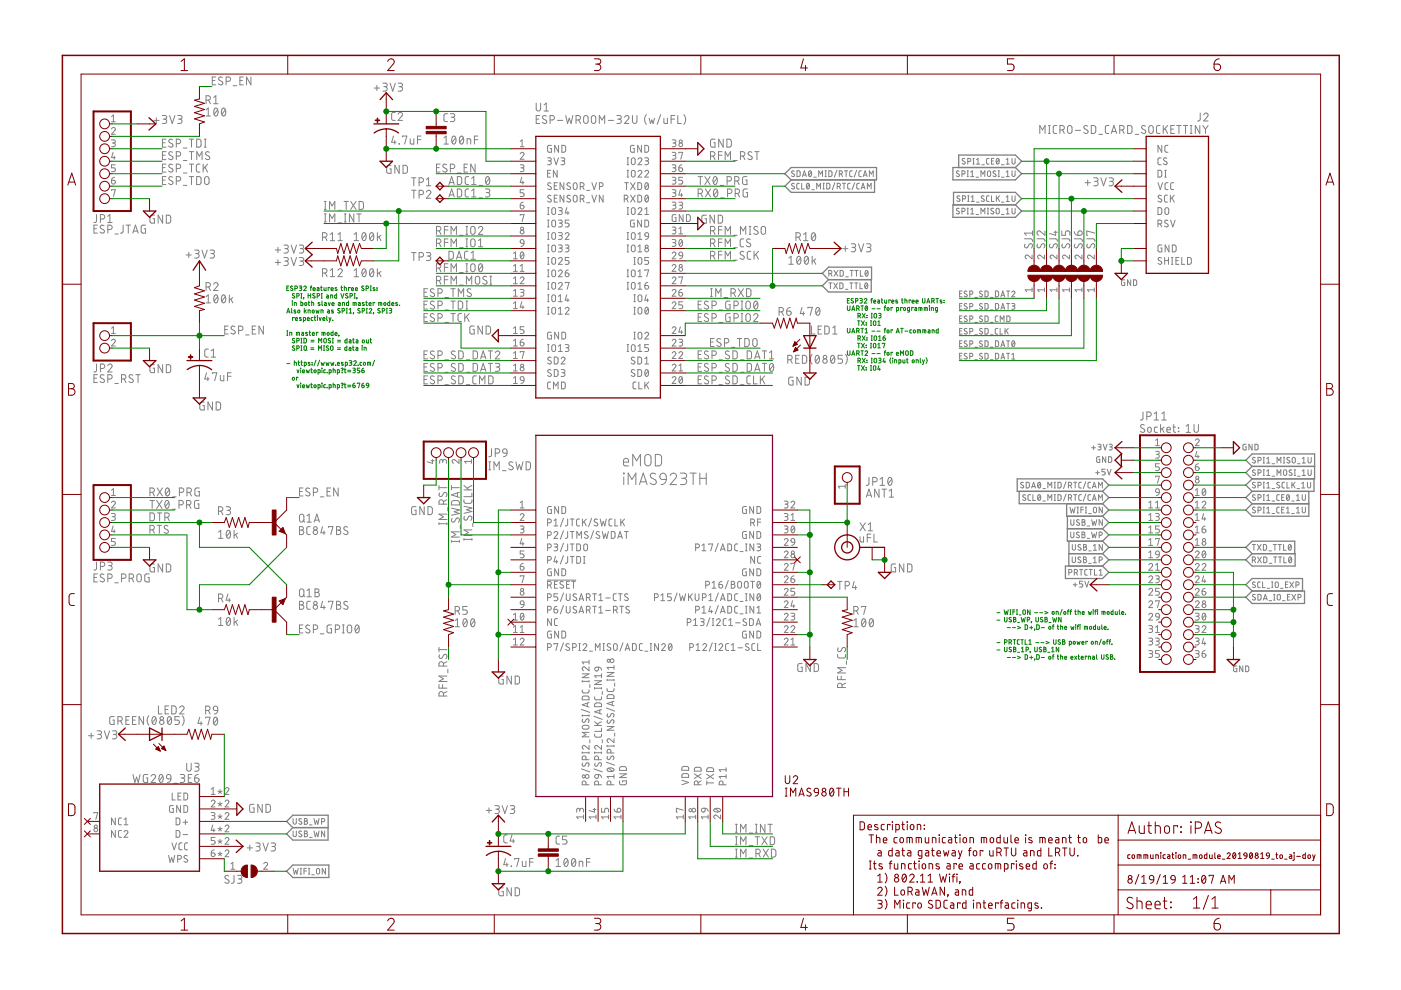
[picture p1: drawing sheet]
<svg xmlns="http://www.w3.org/2000/svg" width="297mm" height="210mm" viewBox="0 0 297 210" stroke-linecap="round" stroke-linejoin="round" font-family="sans-serif">
<g fill="none" stroke="#808080" stroke-width=".21">
<path d="M45 17.1h.6M45.8 16.3h-.8v1.7h.8M47.1 16.4l-.5-.1-.2 .4v.2l.7 .4a.42 .42 0 0 1 0 .6 .42 .42 0 0 1-.6 0l-.2-.1M47.9 17.3h.5a.47 .47 0 0 0 .5-.5 .47 .47 0 0 0-.5-.5h-.5v1.7M49.4 18.2h.8M50.9 17.1h.5M51.6 16.3h-.7v1.7h.7M53.2 16.3v1.7l-.9-1.7v1.7M79.3 18.7h1.2M79.9 18.1v1.1M81.2 17.6h.5a.37 .37 0 0 1 .4 .4 .37 .37 0 0 1-.4 .4h-.3M81.6 18.4a.48 .48 0 0 1 .5 .4 .48 .48 0 0 1-.5 .5h-.4"/>
<path d="M82.7 17.6l.6 1.7 .5-1.7M84.4 17.6h.6a.37 .37 0 0 1 .4 .4 .37 .37 0 0 1-.4 .4h-.4M84.9 18.4a.48 .48 0 0 1 .5 .4 .48 .48 0 0 1-.5 .5h-.5M23.6 27.3a.4 .4 0 0 1 .6-.3 .4 .4 0 0 1 .1 .7l-.7 .8h.8M23.6 29.7h.7l.1 .2-.1 .4h-.5M23.6 38.2h.5a.41 .41 0 0 1 .4 .5 .41 .41 0 0 1-.5 .3 .41 .41 0 0 1-.4-.4zM23.6 24.7l.4-.3v1.4M23.6 25.8h.8M24 32.3l-.4 1.1h.8M24 30.3a.4 .4 0 0 1 .4 .4 .4 .4 0 0 1-.4 .4h-.4M24.2 33.1v.7M24.3 37.6l-.4 .1-.3 .5"/>
<path d="M24.4 34.9h-.8v.7h.5a.41 .41 0 0 1 .4 .4 .41 .41 0 0 1-.4 .4h-.5M32.6 25.5h1.1M33.1 25v1.1M34.4 24.5h.6a.38 .38 0 0 1 .3 .4 .38 .38 0 0 1-.3 .4h-.4M34.4 30.3h.6M34.4 32.9h.6M34.4 35.5h.6M34.4 38.2h.6M34.9 25.3a.47 .47 0 0 1 .4 .4 .47 .47 0 0 1-.4 .5h-.5M35.2 29.5h-.8v1.7h.8M35.2 37.4h-.8v1.7h.8M35.2 34.8h-.8v1.7h.8"/>
<path d="M35.2 32.2h-.8v1.6h.8M35.9 24.5l.6 1.7 .6-1.7M36.6 32.3l-.6-.1-.2 .3 .2 .4 .5 .2a.42 .42 0 0 1 0 .7 .42 .42 0 0 1-.6-.1l-.2-.1M36.6 29.7l-.6-.2-.2 .4 .2 .3 .5 .3a.42 .42 0 0 1 0 .6 .42 .42 0 0 1-.6 0l-.2-.1M36.6 34.9l-.6-.1-.2 .4 .2 .3 .5 .3a.38 .38 0 0 1 .1 .5 .38 .38 0 0 1-.5 .1l-.4-.1M36.6 37.6l-.6-.1-.2 .3 .2 .3 .5 .3a.42 .42 0 0 1 0 .7 .42 .42 0 0 1-.6-.1l-.2-.1M37.4 33.1h.4a.48 .48 0 0 0 .5-.5 .48 .48 0 0 0-.5-.4h-.4v1.6M37.4 30.5h.4a.48 .48 0 0 0 .5-.5 .48 .48 0 0 0-.5-.5h-.4v1.7M37.4 35.7h.4a.47 .47 0 0 0 .5-.4 .47 .47 0 0 0-.5-.5h-.4v1.7M37.4 38.4h.4a.47 .47 0 0 0 .5-.5 .47 .47 0 0 0-.5-.5h-.4v1.7M37.7 24.5h.5a.38 .38 0 0 1 .4 .4 .38 .38 0 0 1-.4 .4h-.4M38.1 25.3a.47 .47 0 0 1 .5 .4 .47 .47 0 0 1-.5 .5h-.4"/>
<path d="M38.9 34h.7M38.9 36.7h.7M38.9 39.3h.7M38.9 31.4h.7M40.1 29.5h1M40.1 37.4h1M40.1 34.8h1M40.1 32.2h1M40.6 29.5v1.7M40.6 32.2v1.6M40.6 34.8v1.7M40.6 37.4v1.7"/>
<path d="M41.7 29.5h.7l.2 .3v1.1l-.2 .3h-.7zM41.7 37.4l.7 .1 .2 .2v1.1l-.2 .3h-.7zM41.7 33.8v-1.6l.6 .9 .5-.9v1.6M42.4 34.8h-.5l-.3 .4 .1 1.1 .2 .1 .5 .1M43.1 34.8v1.7M43.3 31.2h.4M43.3 29.5h.4M43.5 35.5l.5 1M43.5 37.6l.3-.2 .4 .2 .1 1.1a.48 .48 0 0 1-.5 .4 .48 .48 0 0 1-.4-.4zM43.5 29.5v1.7M43.7 21.2h.5a.47 .47 0 0 0 .4-.4 .47 .47 0 0 0-.4-.5h-.5v1.7M43.7 23.3l.5-.4v1.7"/>
<path d="M43.7 24.6h.9M44 34.8l-.9 1M44.2 21.2l.4 .8M44.4 32.3a.43 .43 0 0 0-.6-.1 .43 .43 0 0 0-.1 .6l.6 .3a.39 .39 0 0 1 .1 .6 .39 .39 0 0 1-.5 .1l-.4-.2M45.3 20.7l.5-.4v1.7M45.3 22h.9M45.5 23l.3-.1a1 1 0 0 1 0 1.7 1.03 1.03 0 0 1-.3-1.6zM46.1 23.3l-.7 .9M47.1 23l.3-.1a1 1 0 0 1 0 1.7 1.05 1.05 0 0 1-.3-1.6zM47.8 23.3l-.8 .9M82.9 35.1h-.5l-.4 .2v1.1l.2 .3h.7v-.9h-.3M83.4 28.9l-.4 1.3h1"/>
<path d="M83.7 29.8v.7M83.8 23.8l-.5 .1-.3 .3 .1 1.1 .2 .2h.5M84.4 24.2a.46 .46 0 0 1 .6-.3 .46 .46 0 0 1 .2 .7l-.8 .9h.9M84.6 30.5h.1zM84.6 35.1v1.6l-.9-1.6v1.6M85.3 29v-.1h1l-.5 1.6M85.4 35.1h.7l.3 .2v1.2l-.3 .2h-.7zM87 29.4v1l.3 .1h.4v-1.1M87.3 37.7h.9M87.7 37.7v1.7M88.5 29.6h.8M88.9 38.7h.4a.48 .48 0 0 0 .5-.5 .48 .48 0 0 0-.5-.5h-.4v1.7"/>
<path d="M89.3 28.9h-.8v1.6M90.4 39.4h1M90.4 38.1l.5-.4v1.7M92.5 35.5h.6M93.3 34.8h-.8v1.7h.8M94.1 30.5h1M94.1 29.2l.5-.3v1.6M94.7 34.9a.42 .42 0 0 0-.6-.1 .42 .42 0 0 0-.1 .6l.6 .4a.38 .38 0 0 1 .1 .5 .38 .38 0 0 1-.5 .1l-.3-.1M94.9 24.1h-.5l-.3 .4v1.1l.3 .2h.5M95.2 39.1l.6-1.7 .5 1.7M95.3 38.7h.9M95.5 24.1h.6a.37 .37 0 0 1 .3 .4 .37 .37 0 0 1-.3 .3h-.4"/>
<path d="M95.5 35.7h.5a.47 .47 0 0 0 .4-.4 .47 .47 0 0 0-.4-.5h-.5v1.7M95.9 24.8a.47 .47 0 0 1 .5 .5 .47 .47 0 0 1-.5 .5h-.4M96 29l.2-.1a1 1 0 0 1 0 1.6 1.07 1.07 0 0 1-.2-1.5zM96.6 29.2l-.8 1M97 37.4l.6 .1 .3 .2v1l-.3 .4h-.6zM97 36.7h.7M97.6 29l.3-.1a1 1 0 0 1 0 1.6 1.03 1.03 0 0 1-.3-1.5zM98.2 29.2l-.7 1M98.4 35.5h.6M99 30.5v-1.1l.8 .1v1M99.1 34.8h-.7v1.7h.7M99.4 37.4l-.5 .1-.3 .3 .1 1.1 .2 .2h.5"/>
<path d="M100 39.1h.9M100 37.8l.5-.4v1.7M100.6 29.6h.7M100.7 34.8v1.7l-.9-1.7v1.7M101.3 28.9h-.7v1.6M101.6 39.3h.7M103.1 37.5l.3-.1a1 1 0 0 1 0 1.7 1.08 1.08 0 0 1-.3-1.6zM103.8 37.8l-.8 1M110.3 34.9l.6 .1 .2 .2-.2 .4h-.5M110.3 32.6a.4 .4 0 0 1 .6-.3 .4 .4 0 0 1 .1 .7l-.7 .8h.8M110.3 30l.4-.3v1.4M110.3 31.1h.8"/>
<path d="M110.6 37.6l-.3 1.1h.8M110.7 35.6a.4 .4 0 0 1 .4 .4 .4 .4 0 0 1-.4 .4h-.4M110.8 38.4v.6M113.7 21.9v1.2a.47 .47 0 0 0 .5 .4 .47 .47 0 0 0 .4-.4v-1.2M113.7 25.3h.5M114.4 24.5h-.7v1.7h.7M115.4 22.2l.4-.3v1.6M115.4 23.5h.9M115.8 24.6a.43 .43 0 0 0-.6 0 .43 .43 0 0 0 0 .6l.5 .3a.42 .42 0 0 1 .1 .6 .42 .42 0 0 1-.7 0l-.1-.1M116.1 33.5h.6l.2 .2-.2 .4h-.5M116.1 36.7h.5M116.5 34.1a.41 .41 0 0 1 .4 .4 .41 .41 0 0 1-.4 .4h-.4"/>
<path d="M116.6 25.4h.5a.48 .48 0 0 0 .5-.4 .48 .48 0 0 0-.5-.5h-.5v1.7M116.7 36.1h-.6v1.4h.6M116.8 38.9a.37 .37 0 0 0-.5-.1 .37 .37 0 0 0-.1 .5l.5 .3a.34 .34 0 0 1 .2 .4 .34 .34 0 0 1-.5 .2l-.3-.2M116.9 30.8h-.6l-.2 .2v1l.2 .3h.6v-.8h-.3M117.4 33.5l.5 1.4 .5-1.4M117.5 39.4h.5M118.1 36.1v1.4l-.8-1.4v1.4M118.2 38.7h-.7v1.5h.7M118.2 25.5h1.1M118.4 30.8v1.5l-.8-1.5v1.5M118.9 33.5h.7l.1 .2-.1 .4h-.5M119.1 30.8l.6 .1 .2 .2v.9l-.2 .2-.6 .1z"/>
<path d="M119.3 34.1a.41 .41 0 0 1 .4 .4 .41 .41 0 0 1-.4 .4h-.4M119.5 38.7v1.5l-.8-1.5v1.5M120 24.5l.3 1.7 .4-1.1 .4 1.1 .4-1.7M120.9 38.9a.37 .37 0 0 0-.5-.1 .37 .37 0 0 0-.1 .5l.5 .3a.4 .4 0 0 1 0 .6 .4 .4 0 0 1-.6-.2M121.7 38.9l.3-.2 .2 .2 .2 .9a.41 .41 0 0 1-.4 .4 .41 .41 0 0 1-.5-.4zM122.1 25.4h.5a.48 .48 0 0 0 .5-.4 .48 .48 0 0 0-.5-.5h-.5v1.7M122.7 25.4l.4 .8M123 39.6h.4a.41 .41 0 0 0 .4-.5 .41 .41 0 0 0-.4-.4h-.4v1.5M123.5 39.6l.3 .6M123.9 24.6l.3-.1 .3 .1 .2 1.1a.48 .48 0 0 1-.5 .5 .48 .48 0 0 1-.5-.5zM125.5 38.7l.5 1.5 .5-1.5M125.5 24.6l.3-.1 .4 .1 .1 1.1a.48 .48 0 0 1-.5 .5 .48 .48 0 0 1-.4-.5z"/>
<path d="M127.1 26.2v-1.7l.5 .9 .6-.9v1.7M127.1 39.6h.4a.41 .41 0 0 0 .4-.5 .41 .41 0 0 0-.4-.4h-.4v1.5M129 25.5h1.1M130.8 24.5h.6a.38 .38 0 0 1 .3 .4 .38 .38 0 0 1-.3 .4h-.4M131.3 25.3a.47 .47 0 0 1 .4 .4 .47 .47 0 0 1-.4 .5h-.5M132.4 24.9a.46 .46 0 0 1 .7-.4 .46 .46 0 0 1 .1 .8l-.8 .9h.9M132.4 38.7h.8M132.8 38.7v1.5M133 37.5h.3M133 36.1h.3M133 34.9h.3M133 33.5h.3"/>
<path d="M133.1 33.5v1.4M133.1 36.1v1.4M133.7 38.7l1 1.5M134 33.6l.3-.1 .3 .1 .1 .9a.4 .4 0 0 1-.4 .4 .4 .4 0 0 1-.4-.4zM134 36.2h.6l.1 .9a.4 .4 0 0 1-.4 .4 .4 .4 0 0 1-.4-.4zM134.1 24.5v1.2a.48 .48 0 0 0 .5 .5 .48 .48 0 0 0 .4-.5v-1.2M134.5 30.8h-.6l-.2 .2v1l.2 .3h.6v-.8h-.3M134.7 38.7l-1 1.5M135.2 38.7l.6 .1 .2 .2v.9l-.2 .3h-.6zM135.3 33.8a.4 .4 0 0 1 .5-.3 .4 .4 0 0 1 .2 .6l-.7 .8h.8M135.3 36.4a.4 .4 0 0 1 .5-.3 .4 .4 0 0 1 .2 .6l-.7 .8h.8M136 30.8v1.5l-.8-1.5v1.5"/>
<path d="M136.7 33.5h.6l.2 .2-.2 .4h-.4M136.7 36.4a.39 .39 0 0 1 .6-.3 .39 .39 0 0 1 .1 .6l-.7 .8h.8M136.7 30.8l.6 .1 .2 .2v.8l-.2 .3-.6 .1zM136.9 38.8l.2-.1a.86 .86 0 0 1 0 1.5 .91 .91 0 0 1-.2-1.4zM137 24.3a1.6 1.6 0 0 0 0 2.1M137.1 34.1a.41 .41 0 0 1 .4 .4 .41 .41 0 0 1-.4 .4h-.4M137.4 39.1l-.6 .8M137.6 25.1l.3 1.1 .3-.8 .3 .8 .3-1.1M140.1 24.3l-.8 2.1M140.8 25.1v.9l.2 .2h.5v-1.1M142.3 25.3h.7M142.5 32.3h.6l.2 .3-.2 .3-.4 .1"/>
<path d="M142.5 34.9l.6 .1 .2 .2-.2 .4h-.4M142.5 37.6h.6l.2 .2-.2 .4h-.4M142.5 29.7h.6l.2 .2-.2 .4h-.4M142.9 33a.4 .4 0 0 1 .4 .4 .4 .4 0 0 1-.4 .4h-.4M142.9 35.6a.4 .4 0 0 1 .4 .4 .4 .4 0 0 1-.4 .4h-.4M142.9 38.2a.4 .4 0 0 1 .4 .4 .4 .4 0 0 1-.4 .4h-.4M142.9 30.3a.4 .4 0 0 1 .4 .4 .4 .4 0 0 1-.4 .4h-.4M143 24.5h-.7v1.7M143.7 24.5v1.7h.7M143.9 35.6h.5a.4 .4 0 0 1 .3 .4 .4 .4 0 0 1-.4 .4 .4 .4 0 0 1-.4-.4zM143.9 32.5v-.2h.8l-.4 1.5M144.6 34.9l-.5 .3-.2 .4"/>
<path d="M144.7 37.6h-.8v.6h.5a.41 .41 0 0 1 .3 .4 .41 .41 0 0 1-.3 .4h-.5M145 24.3a1.6 1.6 0 0 1 0 2.1M148 37.4h.9M148.5 37.4v1.7M149.4 37.4l1.2 1.7M150.6 37.4l-1.2 1.7M150.6 33.1h.5a.48 .48 0 0 0 .5-.5 .48 .48 0 0 0-.5-.4h-.5v1.6M151.2 33.1l.4 .7M151.4 37.5l.2-.1a.98 .98 0 0 1 0 1.7 1.1 1.1 0 0 1-.2-1.6zM151.6 29.5h-.6l-.3 .2-.1 1.1 .3 .4h.7v-.9h-.3M152 37.8l-.7 1M152.3 32.9h.8"/>
<path d="M152.7 39.3h.8M153.1 32.2h-.8v1.6M153.3 29.5v1.7l-.9-1.7v1.7M153.8 33.8v-1.6l.5 .9 .6-.9v1.6M154.1 29.5h.7l.2 .3 .1 .9-.3 .5h-.7zM154.2 38.4h.4a.47 .47 0 0 0 .5-.5 .47 .47 0 0 0-.5-.5h-.4v1.7M155.6 34h.7M155.8 38.4h.4a.47 .47 0 0 0 .5-.5 .47 .47 0 0 0-.5-.5h-.4v1.7M156.3 38.4l.4 .7M157 33.1h.5a.48 .48 0 0 0 .4-.5 .48 .48 0 0 0-.4-.4h-.5v1.6M157.6 33.1l.3 .7M158.4 37.4l-.7 .1-.2 .2v1.2l.2 .2h.7v-.9h-.3"/>
<path d="M159.4 32.3a.43 .43 0 0 0-.6-.1 .43 .43 0 0 0-.1 .6l.6 .3a.42 .42 0 0 1 .1 .7 .42 .42 0 0 1-.7-.1l-.1-.1M160 32.2h1M160.5 32.2v1.6M168.4 36.3a.3 .3 0 0 0-.5 0 .3 .3 0 0 0 .1 .4l.3 .2a.33 .33 0 0 1 0 .6 .33 .33 0 0 1-.5-.2M168.4 39a.3 .3 0 0 0-.5-.1 .3 .3 0 0 0 .1 .5l.3 .2a.33 .33 0 0 1 0 .5 .33 .33 0 0 1-.5-.2M169 36.2l.5 .1 .1 .1v.8l-.1 .2h-.5zM169.5 38.9h-.4l-.2 .2 .1 .8 .5 .2M170 38.9v1.2h.5M170.1 37.4l.4-1.2 .5 1.2M170.2 37.1h.7M171.1 38.9h.1a.6 .6 0 0 1 .4 .6 .6 .6 0 0 1-.4 .5l-.2-.5zM171.6 36.3v-.1a.62 .62 0 0 1 .5 .6 .62 .62 0 0 1-.5 .6l-.2-.6z"/>
<path d="M171.6 39.1l-.6 .7M172 36.5l-.5 .7M172.5 37.6h.6M173.6 37.4v-1.2l.4 .7 .4-.7v1.2M174.5 38.9h.3M174.6 38.9v1.2M174.9 36.2h.3M174.9 37.4h.3M175.1 36.2v1.2M175.3 38.9h.4l.2 .2v.8l-.2 .1-.4 .1zM175.7 36.2l.5 .1 .2 .1v.7l-.2 .3h-.5zM177 38.7l-.5 1.5"/>
<path d="M177.4 36.1l-.5 1.5M177.5 39.5l.6-.1v-.4l-.6-.1v1.2M177.9 39.5l.3 .6M177.9 36.9h.5l.2-.3-.1-.3-.6-.1v1.2M178.4 36.9l.2 .5M178.6 38.9h.7M178.9 38.9v1.2M179 36.2h.7M179.4 36.2v1.2M180.3 38.9h-.4l-.2 .2 .1 .9 .5 .1M180.7 36.2l-.4 .1-.2 .2 .1 .8 .5 .1M181.2 38.7l-.5 1.5"/>
<path d="M181.6 36.1l-.5 1.5M182.2 38.9h-.4l-.1 .2v.8l.5 .2M182.6 36.2l-.4 .1-.1 .2v.8l.5 .1M182.7 39.8h.6M183 37.4l.4-1.2 .4 1.2M183.1 37.1h.6M184.3 37.4v-1.2l.4 .7 .4-.7v1.2M203.3 36.3l-.4-.1-.1 .3 .5 .4a.3 .3 0 0 1 0 .5 .3 .3 0 0 1-.4 0l-.1-.1M204 36.9h.4l.2-.3v-.3l-.6-.1v1.2M204.6 33.7l-.4-.1-.2 .2 .5 .5a.3 .3 0 0 1 0 .4 .3 .3 0 0 1-.4 0l-.1-.1M205.1 36.2h.2M205.1 37.4h.2"/>
<path d="M205.2 34.2l.6-.1v-.3l-.1-.2h-.5v1.2M205.2 36.2v1.2M205.8 36.5l.3-.3v1.2M205.8 37.4h.7M206.3 33.6h.2M206.3 34.8h.2M206.4 33.6v1.2M206.9 37.6h.6M207 34.8h.7M207 33.8l.4-.2v1.2M208 37.4v-1.2l.4 .7 .4-.7v1.2M208.2 34.9h.5"/>
<path d="M209.5 36.3l.3-.1 .2 .2v.9l-.2 .1h-.3l-.1-.3zM209.7 33.6h-.4l-.1 .2v.8l.5 .2M210.2 34.1h.4M210.7 33.6h-.5v1.2h.5M211.1 36.3l-.4-.1-.2 .3 .6 .4a.3 .3 0 0 1 0 .5 .3 .3 0 0 1-.5 0l-.1-.1M211.3 33.7l.2-.1a.65 .65 0 0 1 .4 .6 .65 .65 0 0 1-.5 .6l-.2-.6zM211.6 36.2h.3M211.6 37.4h.3M211.8 36.2v1.2M211.8 33.8l-.5 .7M212.3 34.9h.6M212.3 37.6h.6"/>
<path d="M213.3 33.8l.4-.2v1.2M213.3 36.5l.4-.3v1.2M213.3 37.4h.7M213.3 34.8h.7M214.6 36.2v1.1l.2 .1 .4-.1v-1.1M214.6 33.6v1l.2 .2 .4-.2v-1M220.5 28.3v-1.7l.5 1 .6-1v1.7M222.3 28.3h.4M222.3 26.6h.4M222.5 26.6v1.7M224 26.6h-.5l-.2 .4v1.1l.2 .2h.5M224.7 27.6h.5a.48 .48 0 0 0 .5-.5 .48 .48 0 0 0-.5-.5h-.5v1.7"/>
<path d="M225.3 27.6l.4 .7M226.5 26.8l.3-.2 .3 .2 .2 1a.48 .48 0 0 1-.5 .5 .48 .48 0 0 1-.5-.5zM228 27.6h1.1M230.1 38.7h1.1M230.6 26.8a.43 .43 0 0 0-.6-.2 .43 .43 0 0 0-.1 .6l.6 .4a.39 .39 0 0 1 .1 .5 .39 .39 0 0 1-.5 .2l-.3-.2M230.6 38.2v1.1M231.4 26.6h.6l.3 .3v.9l-.3 .5h-.6zM231.9 37.7h.6a.38 .38 0 0 1 .3 .4 .38 .38 0 0 1-.3 .4h-.4M232.3 38.5a.47 .47 0 0 1 .5 .4 .47 .47 0 0 1-.5 .5h-.4M233 28.5h.7M233.4 37.7l.6 1.7 .5-1.7M235.1 26.6h-.5l-.2 .4v1.1l.2 .2h.5"/>
<path d="M235.1 37.7h.6a.38 .38 0 0 1 .4 .4 .38 .38 0 0 1-.4 .4h-.4M235.6 38.5a.47 .47 0 0 1 .5 .4 .47 .47 0 0 1-.5 .5h-.5M235.6 28.3l.6-1.7 .5 1.7M235.8 27.9h.8M237.4 27.6h.5a.48 .48 0 0 0 .4-.5 .48 .48 0 0 0-.4-.5h-.5v1.7M238 27.6l.3 .7M239.1 26.6h.6l.3 .3v1.1l-.3 .3h-.6zM240.7 28.5h.7M242.8 26.8l-.5-.2-.3 .4 .1 .2 .7 .4a.42 .42 0 0 1 0 .6 .42 .42 0 0 1-.6 0l-.2-.1M243.7 26.8l.3-.2 .4 .2 .1 1a.48 .48 0 0 1-.5 .5 .48 .48 0 0 1-.4-.5zM245.5 36.1h.6l.2 .2v1l-.2 .2h-.6zM245.5 38.7l.5 1.5 .5-1.5"/>
<path d="M245.9 26.6h-.5l-.2 .4v1.1l.2 .2h.5M246.2 33.5h-.5l-.2 .3v.9l.2 .2h.5M246.3 30.8v1.5l-.8-1.5v1.5M246.6 26.6v1.7M247 37.5h.3M247 36.1h.3M247 27.3l.6 1M247.1 36.1v1.4M247.4 33.6l-.2-.1a.34 .34 0 0 0-.5 .1 .34 .34 0 0 0 .2 .5l.4 .2a.36 .36 0 0 1 0 .6 .36 .36 0 0 1-.5-.1l-.1-.1M247.6 26.6l-1 1M247.6 30.8h-.4l-.2 .3v1l.2 .2h.4M247.6 38.7l-.4 .1-.2 .3v.9l.2 .2h.4"/>
<path d="M248.2 27.4h.6M248.8 38.7l-.4 .1-.2 .3v.9l.2 .2h.4M249 26.6h-.8v1.7h.8M249.5 26.6h.9M250 26.6v1.7M250.9 26.6h.9M251.4 26.6v1.7M252.3 28.3h.4M252.3 26.6h.4M252.5 26.6v1.7M254.4 26.6v1.7l-1-1.7v1.7M254.5 24l-.1 1.4-.2 .2-.3 .1"/>
<path d="M255 26.6l.6 .8M255.2 24.3a.46 .46 0 0 1 .7-.3 .46 .46 0 0 1 .1 .7l-.8 1h.9M255.6 27.4v.9M256.1 26.6l-.5 .8M19.9 48.5h.6M20.5 45.5l-.1 1.4-.2 .3h-.3M20.7 47.7h-.8v1.7h.8M21.3 46.4h.5a.48 .48 0 0 0 .4-.4 .48 .48 0 0 0-.4-.5h-.5v1.7M22.1 47.9a.43 .43 0 0 0-.7-.1 .43 .43 0 0 0 0 .7l.5 .2a.39 .39 0 0 1 .2 .6 .39 .39 0 0 1-.5 .1l-.4-.2M22.8 47.2h1M22.8 45.9l.5-.4v1.7M22.9 48.7h.4a.48 .48 0 0 0 .5-.5 .48 .48 0 0 0-.5-.5h-.4v1.7"/>
<path d="M23.6 40.4v-.2h.8l-.4 1.5M24.3 49.6h.8M26.1 47.7v1.5l-.2 .2h-.4M26.7 47.7h1M27.2 47.7v1.7M28.2 49.4l.5-1.7 .6 1.7M28.3 49h.8M30.9 47.7h-.6l-.3 .3v1.2l.2 .2h.7v-.9h-.3M32.7 45.6h-.5l-.4 .2v1.1l.2 .4h.7v-.9h-.3M34.5 45.6v1.7l-1-1.7v1.7M35.3 45.6l.6 .1 .3 .2v1.1l-.3 .3h-.6zM39.5 54.1h1.1"/>
<path d="M40 53.5v1.1M41.3 53h.5a.37 .37 0 0 1 .4 .4 .37 .37 0 0 1-.4 .4h-.3M41.8 53.8a.48 .48 0 0 1 .4 .4 .48 .48 0 0 1-.4 .5h-.5M42.8 53l.6 1.7 .5-1.7M44.5 53h.6a.37 .37 0 0 1 .4 .4 .37 .37 0 0 1-.4 .4h-.4M45 53.8a.48 .48 0 0 1 .5 .4 .48 .48 0 0 1-.5 .5h-.5M58.4 53h1.1M58.4 55.6h1.1M58.9 52.4v1.2M58.9 55.1v1.1M60.2 52h.6a.37 .37 0 0 1 .3 .3 .37 .37 0 0 1-.3 .4h-.4M60.2 54.6h.6a.37 .37 0 0 1 .3 .4 .37 .37 0 0 1-.3 .4h-.4"/>
<path d="M60.7 52.7a.48 .48 0 0 1 .4 .5 .48 .48 0 0 1-.4 .5h-.5M60.7 55.4a.48 .48 0 0 1 .4 .4 .48 .48 0 0 1-.4 .5h-.5M61.7 52l.6 1.7 .6-1.7M61.7 54.6l.6 1.7 .6-1.7M63.5 52h.5a.37 .37 0 0 1 .4 .3 .37 .37 0 0 1-.4 .4h-.4M63.5 54.6h.5a.37 .37 0 0 1 .4 .4 .37 .37 0 0 1-.4 .4h-.4M63.9 52.7a.48 .48 0 0 1 .5 .5 .48 .48 0 0 1-.5 .5h-.4M63.9 55.4a.48 .48 0 0 1 .5 .4 .48 .48 0 0 1-.5 .5h-.4M68.4 50.3h.5a.48 .48 0 0 0 .4-.5 .48 .48 0 0 0-.4-.5h-.5v1.7M68.4 57.9h.5a.47 .47 0 0 0 .4-.5 .47 .47 0 0 0-.4-.4h-.5v1.7M68.8 45.4h.4M68.8 42.7h.4"/>
<path d="M68.8 44.4h.4M68.8 47.1h.4M69 50.3l.3 .7M69 57.9l.3 .8M69 42.7v1.7M69 45.4v1.7M69.9 44.4v-1.7l.5 1 .6-1v1.7M69.9 47.1v-1.7l.5 .9 .6-.9v1.7M70 58.7h1M70 51h1M70 49.7l.5-.4v1.7M70 57.3l.5-.3v1.7"/>
<path d="M71.6 57.3a.46 .46 0 0 1 .7-.3 .46 .46 0 0 1 .1 .7l-.8 1h1M71.6 51h1M71.6 49.7l.5-.4v1.7M71.7 44.6h.7M71.7 47.2h.7M72.9 42.7h1M73 45.4h.4M73 47.1h.4M73.2 45.4v1.7M73.4 42.7v1.7M74.4 42.7l1.1 1.7M75 45.4v1.7l-.9-1.7v1.7"/>
<path d="M75.1 49.7l.4-.4v1.7M75.1 57.4l.4-.4v1.7M75.1 51h.9M75.1 58.7h.9M75.5 42.7l-1.1 1.7M75.6 45.4h1M76.1 45.4v1.7M76.1 42.7l.7 .1 .2 .2 .1 .9-.3 .5h-.7zM76.9 49.4l.3-.1a1 1 0 0 1 0 1.7 1.09 1.09 0 0 1-.3-1.6zM76.9 57.1l.3-.1a1 1 0 0 1 0 1.7 1.09 1.09 0 0 1-.3-1.6zM77.6 49.7l-.8 .9M77.6 57.4l-.8 .9"/>
<path d="M78.5 49.4l.3-.1a1 1 0 0 1 0 1.7 1.05 1.05 0 0 1-.3-1.6zM78.5 57.1l.3-.1a1 1 0 0 1 0 1.7 1.05 1.05 0 0 1-.3-1.6zM79.2 49.7l-.8 .9M79.2 57.4l-.8 .9M80 49.3v1.7M80 57v1.7M80.3 50.2l.5 .8M80.3 57.9l.5 .8M80.8 49.9l-.8 .5M80.8 57.6l-.8 .5M87.3 40.3h.9M87.3 53.6h.9"/>
<path d="M87.7 40.3v1.7M87.7 53.6v1.6M88.9 41.3h.4a.47 .47 0 0 0 .5-.5 .47 .47 0 0 0-.5-.5h-.4v1.7M88.9 54.5h.4a.47 .47 0 0 0 .5-.5 .47 .47 0 0 0-.5-.4h-.4v1.6M90.4 40.7a.46 .46 0 0 1 .7-.3 .46 .46 0 0 1 .1 .7l-.8 .9h1M90.4 53.6h.6a.37 .37 0 0 1 .4 .3 .37 .37 0 0 1-.4 .4h-.4M90.9 54.3a.48 .48 0 0 1 .5 .5 .48 .48 0 0 1-.5 .4h-.5M92.5 59.5h.5a.47 .47 0 0 0 .5-.5 .47 .47 0 0 0-.5-.4h-.5v1.7M92.5 56.9h.5a.47 .47 0 0 0 .5-.5 .47 .47 0 0 0-.5-.5h-.5v1.7M92.5 48.9h.5a.47 .47 0 0 0 .5-.4 .47 .47 0 0 0-.5-.5h-.5v1.7M92.5 51.6h.5a.47 .47 0 0 0 .5-.5 .47 .47 0 0 0-.5-.4h-.5v1.6M93.1 59.5l.4 .8"/>
<path d="M93.1 56.9l.4 .7M93.1 48.9l.4 .8M93.1 51.6l.4 .7M94.2 59.3h.8M94.2 51.4h.8M94.2 48.7h.8M94.2 56.7h.8M95 58.6h-.8v1.7M95 48h-.8v1.7M95 50.7h-.8v1.6M95 55.9h-.8v1.7M95.2 53.3h.6l.3 .3v1.1l-.3 .2-.6 .1z"/>
<path d="M95.2 41.8l.6-1.7 .5 1.7M95.3 41.3h.9M95.6 49.7v-1.7l.6 .9 .6-.9v1.7M95.6 52.3v-1.6l.6 .9 .6-.9v1.6M95.6 57.6v-1.7l.6 1 .6-1v1.7M96.8 55l.5-1.7 .6 1.7M96.9 54.5h.9M97 40.1h.6l.3 .3v.9l-.3 .4-.6 .1zM97.5 49.9h.7M97.5 52.5h.7M97.5 57.8h.7M98.8 48h.3"/>
<path d="M98.8 49.7h.3M98.8 50.7h.3M98.8 52.3h.3M98.8 55.9h.3M98.8 57.6h.3M99 48v1.7M99 50.7v1.6M99 55.9v1.7M99.2 53.3h-.5l-.2 .4v1l.2 .2 .5 .1M99.4 40.1h-.5l-.3 .3 .1 1.1 .2 .2 .5 .1M99.8 55h1M99.8 53.7l.5-.4v1.7"/>
<path d="M99.9 56.1l.4-.2 .3 .2 .1 1a.47 .47 0 0 1-.4 .5 .47 .47 0 0 1-.5-.5zM99.9 48.1l.4-.1 .3 .1 .1 1.1a.47 .47 0 0 1-.4 .5 .47 .47 0 0 1-.5-.5zM99.9 50.8l.4-.1 .3 .1 .1 1.1a.47 .47 0 0 1-.4 .4 .47 .47 0 0 1-.5-.4zM100 40.4l.5-.3v1.7M100 41.8h.9M100.9 58.7l.3-.1 .4 .1 .1 1.1a.47 .47 0 0 1-.5 .5 .47 .47 0 0 1-.4-.5zM101.4 48.4a.46 .46 0 0 1 .7-.4 .46 .46 0 0 1 .1 .7l-.8 1h1M101.4 52.3h1M101.4 51l.5-.3v1.6M101.6 42h.7M101.6 56l.3-.1a1 1 0 0 1 0 1.7 1.05 1.05 0 0 1-.3-1.6zM102.3 56.3l-.8 .9"/>
<path d="M102.9 40.1h.6a.38 .38 0 0 1 .4 .3 .38 .38 0 0 1-.4 .4h-.4M103.2 58.7l-.6-.1-.2 .3 .1 .3 .6 .3a.43 .43 0 0 1 .1 .7 .43 .43 0 0 1-.7 0l-.2-.2M103.4 40.8a.47 .47 0 0 1 .5 .5 .47 .47 0 0 1-.5 .5h-.5M103.9 58.6h.3M104.1 58.6v1.7M108.9 59l.4-.3v1.5M108.9 53.7l.4-.3v1.5M108.9 56.4l.4-.3v1.4M108.9 54.9h.8M108.9 57.5h.8M110.3 43.5h.5a.4 .4 0 0 1 .3 .5 .4 .4 0 0 1-.4 .3 .4 .4 0 0 1-.4-.4zM110.3 59a.39 .39 0 0 1 .6-.3 .39 .39 0 0 1 .1 .7l-.7 .8h.8"/>
<path d="M110.3 56.4l.4-.3v1.4M110.3 45.7v-.2h.8l-.4 1.5M110.3 57.5h.8M110.4 50.9l.3-.1 .3 .1 .1 .7-.7-.1zM110.5 53.5l.1-.1a.74 .74 0 0 1 .5 .8 .74 .74 0 0 1-.5 .7l-.3-.7zM110.9 42.9l-.3 .1-.3 .5M111 53.7l-.6 .9M111.1 40.2h-.8v.7h.5a.41 .41 0 0 1 .3 .4 .41 .41 0 0 1-.3 .4h-.5M111.1 51.6l-.3 .5-.4 .1M116.1 56h.3M116.1 51.9h.3M116.1 54.6h.3"/>
<path d="M116.1 58.7h.3M116.1 59.9h.3M116.1 45.5h.3M116.1 44h.3M116.1 48.1h.3M116.1 46.7h.3M116.1 50.8h.3M116.1 49.3h.3M116.1 53.4h.3M116.1 57.2h.3M116.2 44v1.5M116.2 46.7v1.4"/>
<path d="M116.2 49.3v1.5M116.2 51.9v1.5M116.2 54.6v1.4M116.2 57.2v1.5M116.2 59.9v1.4M116.8 41.5l-.2-.1a.34 .34 0 0 0-.4 .1 .34 .34 0 0 0 .1 .5l.4 .2a.39 .39 0 0 1 0 .6 .39 .39 0 0 1-.6-.2M117.1 44.2l.3-.2 .3 .2 .1 .9a.4 .4 0 0 1-.4 .4 .4 .4 0 0 1-.4-.4zM117.1 46.8h.6l.1 .9a.4 .4 0 0 1-.4 .4 .4 .4 0 0 1-.4-.4zM117.1 49.4h.6l.1 1a.4 .4 0 0 1-.4 .4 .4 .4 0 0 1-.4-.4zM117.1 52.1l.3-.2 .3 .2 .1 .9a.4 .4 0 0 1-.4 .4 .4 .4 0 0 1-.4-.4zM117.1 60h.6l.1 .9a.4 .4 0 0 1-.4 .4 .4 .4 0 0 1-.4-.4zM117.1 54.7l.3-.1 .3 .1 .1 .9a.4 .4 0 0 1-.4 .4 .4 .4 0 0 1-.4-.4z"/>
<path d="M117.1 57.3h.6l.1 1a.4 .4 0 0 1-.4 .4 .4 .4 0 0 1-.4-.4zM117.5 42h.5M118.2 41.4h-.7v1.4h.7M118.4 44l.6 .1 .2 .2-.2 .3-.4 .1M118.4 46.7h.6l.2 .2-.2 .4h-.4M118.4 49.3h.6l.2 .3-.2 .3-.4 .1M118.4 51.9l.6 .1 .2 .2-.2 .4h-.4M118.4 54.9a.41 .41 0 0 1 .6-.3 .41 .41 0 0 1 .1 .6l-.7 .8h.8M118.4 57.6a.4 .4 0 0 1 .6-.4 .4 .4 0 0 1 .1 .7l-.7 .8h.8M118.8 44.7a.4 .4 0 0 1 .4 .4 .4 .4 0 0 1-.4 .4h-.4M118.8 47.3a.4 .4 0 0 1 .4 .4 .4 .4 0 0 1-.4 .4h-.4M118.8 50a.4 .4 0 0 1 .4 .4 .4 .4 0 0 1-.4 .4h-.4"/>
<path d="M118.8 52.6a.4 .4 0 0 1 .4 .4 .4 .4 0 0 1-.4 .4h-.4M119.5 41.4v1.4l-.8-1.4v1.4M119.8 49.6a.39 .39 0 0 1 .6-.3 .39 .39 0 0 1 .1 .7l-.7 .8h.8M119.8 51.9l.7 .1 .1 .2-.1 .4h-.5M119.8 57.9h.5a.4 .4 0 0 1 .3 .4 .4 .4 0 0 1-.4 .4 .4 .4 0 0 1-.4-.4zM120.2 44l-.4 1.1h.8M120.2 52.6a.4 .4 0 0 1 .4 .4 .4 .4 0 0 1-.4 .4h-.4M120.4 44.8v.7M120.5 57.2l-.5 .3-.2 .4M120.6 46.7h-.8v.6h.5a.41 .41 0 0 1 .4 .4 .41 .41 0 0 1-.4 .4h-.5M120.6 54.6h-.8v.6h.5a.41 .41 0 0 1 .4 .4 .41 .41 0 0 1-.4 .4h-.5M120.9 41.5l-.2-.1a.34 .34 0 0 0-.4 .1 .34 .34 0 0 0 .1 .5l.4 .2a.4 .4 0 0 1 0 .7 .4 .4 0 0 1-.6-.3"/>
<path d="M121.7 41.5l.3-.1 .2 .1 .2 .9a.41 .41 0 0 1-.4 .4 .41 .41 0 0 1-.5-.4zM123 42.2h.4a.4 .4 0 0 0 .4-.4 .4 .4 0 0 0-.4-.4h-.4v1.4M123.5 42.2l.3 .6M124.4 40.4h.6M124.4 43h.6M125.5 41.4l.5 1.4 .5-1.4M127.9 41.4v1.4l-.8-1.4v1.4M132.4 42.2h.4a.4 .4 0 0 0 .4-.4 .4 .4 0 0 0-.4-.4h-.4v1.4M132.8 42.2l.4 .6M133 51.9h.3M133 58.7h.3M133 59.9h.3"/>
<path d="M133 45.5h.3M133 44h.3M133 50.8h.3M133 49.3h.3M133 53.4h.3M133 57.2h.3M133.1 44v1.5M133.1 49.3v1.5M133.1 51.9v1.5M133.1 57.2v1.5M133.1 59.9v1.4M133.7 41.4l1 1.4"/>
<path d="M134 52.1l.3-.2 .3 .2 .1 .9a.4 .4 0 0 1-.4 .4 .4 .4 0 0 1-.4-.4zM134 49.4h.6l.1 1a.4 .4 0 0 1-.4 .4 .4 .4 0 0 1-.4-.4zM134 44.2l.3-.2 .3 .2 .1 .9a.4 .4 0 0 1-.4 .4 .4 .4 0 0 1-.4-.4zM134 57.3h.6l.1 1a.4 .4 0 0 1-.4 .4 .4 .4 0 0 1-.4-.4zM134 60h.6l.1 .9a.4 .4 0 0 1-.4 .4 .4 .4 0 0 1-.4-.4zM134.4 56h.3M134.4 54.6h.3M134.5 46.7h-.6l-.2 .2v.9l.2 .3h.6v-.8h-.3M134.6 54.6v1.4M134.7 41.4l-1 1.4M135.2 41.4h.6l.2 .2v1l-.2 .2h-.6zM135.3 44.3a.41 .41 0 0 1 .6-.3 .41 .41 0 0 1 .1 .7l-.7 .8h.8"/>
<path d="M135.3 58.7h.8M135.3 50.8h.8M135.3 53.4h.8M135.3 52.3l.4-.4v1.5M135.3 49.6l.4-.3v1.5M135.3 57.6l.4-.4v1.5M135.4 54.7l.3-.1 .3 .1 .1 .9a.4 .4 0 0 1-.4 .4 .4 .4 0 0 1-.4-.4zM136 46.7v1.4l-.8-1.4v1.4M136.7 46.7h.6l.2 .2v.8l-.2 .4h-.6zM136.7 57.4v-.2h.8l-.4 1.5M136.7 45.5h.8M136.7 44.3l.4-.3v1.5"/>
<path d="M136.8 49.4h.6l.1 .7-.7-.1zM136.9 41.5l.1-.1a.74 .74 0 0 1 .5 .7 .74 .74 0 0 1-.5 .7l-.3-.7zM137.4 59.9l-.4 .1-.3 .5M137.4 41.7l-.6 .8M137.5 50.1l-.1 .4-.5 .3M137.5 54.6h-.8v.6h.5a.41 .41 0 0 1 .3 .4 .41 .41 0 0 1-.3 .4h-.5M142.5 50.8h.6l.2 .2-.2 .4h-.4M142.5 48.2h.6l.2 .2-.2 .4h-.4M142.5 40.2l.6 .1 .2 .2-.2 .3-.4 .1M142.5 42.9h.6l.2 .2-.2 .4h-.4M142.5 53.7a.4 .4 0 0 1 .6-.3 .4 .4 0 0 1 .1 .7l-.7 .8h.8M142.5 56.4a.39 .39 0 0 1 .6-.3 .39 .39 0 0 1 .1 .6l-.7 .8h.8"/>
<path d="M142.5 59a.39 .39 0 0 1 .6-.3 .39 .39 0 0 1 .1 .7l-.7 .8h.8M142.9 51.4a.4 .4 0 0 1 .4 .4 .4 .4 0 0 1-.4 .4h-.4M142.9 48.8a.4 .4 0 0 1 .4 .4 .4 .4 0 0 1-.4 .4h-.4M142.9 40.9a.4 .4 0 0 1 .4 .4 .4 .4 0 0 1-.4 .4h-.4M142.9 43.5a.4 .4 0 0 1 .4 .4 .4 .4 0 0 1-.4 .4h-.4M143.3 45.5h-.6l-.2 .3 .1 1.1 .7 .1v-.9h-.2M143.9 42.9h.5l.3 .2-.2 .4h-.4M143.9 49.6h.8M143.9 58.9v-.2h.8l-.4 1.5M143.9 48.5l.4-.3v1.4M144 53.6l.3-.2 .3 .2 .1 .6-.7-.1zM144.1 50.9l.2-.1a.86 .86 0 0 1 0 1.4 .91 .91 0 0 1-.2-1.3z"/>
<path d="M144.3 40.2l-.4 1.2h.8M144.3 43.5a.4 .4 0 0 1 .4 .4 .4 .4 0 0 1-.4 .4h-.4M144.5 41v.7M144.7 51.1l-.7 .8M144.7 54.2l-.1 .4-.5 .3M144.8 45.5v1.5l-.8-1.5v1.5M145.5 45.5h.6l.2 .3v.9l-.2 .2-.6 .1zM148 41h.5a.48 .48 0 0 0 .4-.5 .48 .48 0 0 0-.4-.4h-.5v1.7M148.6 41l.3 .8M149.5 40.1l1.2 1.7M149.8 45.6h-.6l-.4 .2v1.1l.2 .4h.8v-.9h-.3M150.6 48.9h.5a.47 .47 0 0 0 .5-.4 .47 .47 0 0 0-.5-.5h-.5v1.7"/>
<path d="M150.6 54.2h.5a.48 .48 0 0 0 .5-.4 .48 .48 0 0 0-.5-.5h-.5v1.7M150.6 51.6h.5a.47 .47 0 0 0 .5-.5 .47 .47 0 0 0-.5-.4h-.5v1.6M150.7 40.1l-1.2 1.7M151.2 48.9l.4 .8M151.2 54.2l.4 .8M151.2 51.6l.4 .7M151.5 40.2l.2-.1a1 1 0 0 1 0 1.7 1.07 1.07 0 0 1-.2-1.6zM151.5 45.6v1.7l-1-1.7v1.7M152.1 40.4l-.8 1M152.3 45.6l.6 .1 .3 .2v1.1l-.3 .3h-.6zM152.3 54h.8M152.3 51.4h.8"/>
<path d="M152.3 48.7h.8M152.8 42h.8M153.1 48h-.8v1.7M153.1 50.7h-.8v1.6M153.1 53.3h-.8v1.7M153.8 49.7v-1.7l.5 .9 .6-.9v1.7M153.8 52.3v-1.6l.5 .9 .6-.9v1.6M153.8 55v-1.7l.5 .9 .6-.9v1.7M154.3 41h.4a.48 .48 0 0 0 .5-.5 .48 .48 0 0 0-.5-.4h-.4v1.7M155.6 49.9h.7M155.6 55.2h.7M155.6 52.5h.7"/>
<path d="M155.9 41h.4a.48 .48 0 0 0 .5-.5 .48 .48 0 0 0-.5-.4h-.4v1.7M156.4 41l.4 .8M157 49.7v-1.7l.6 .9 .5-.9v1.7M157.7 50.7h-.5l-.3 .3 .1 1.1 .2 .2h.5M157.7 53.4l-.4-.1-.4 .4 .2 .3 .5 .3a.42 .42 0 0 1 .1 .6 .42 .42 0 0 1-.7 0l-.1-.2M158.5 40.1h-.6l-.3 .2-.1 1.1 .3 .3 .7 .1v-1h-.3M158.8 48h.4M158.8 49.7h.4M159 48v1.7M159.1 50.8l-.6-.1-.2 .3 .2 .4 .5 .2a.42 .42 0 0 1 0 .7 .42 .42 0 0 1-.6-.1l-.2-.1M159.2 53.3h-.5l-.3 .4 .1 1 .2 .2 .5 .1M159.9 53.3v1.7"/>
<path d="M160.3 53.9l.5 1.1M160.7 48.1a.43 .43 0 0 0-.7 0 .43 .43 0 0 0 0 .6l.5 .3a.39 .39 0 0 1 .2 .5 .39 .39 0 0 1-.6 .2l-.3-.2M160.8 53.3l-.9 1M161.5 48.1l.3-.1 .4 .1 .1 1.1a.47 .47 0 0 1-.5 .5 .47 .47 0 0 1-.4-.5zM167.3 54.7l.4-.4v1.7M167.3 56h.9M168.8 50.3h.4a.48 .48 0 0 0 .5-.5 .48 .48 0 0 0-.5-.5h-.4v1.7M169.1 54.5l.3-.2a1 1 0 0 1 0 1.7 1.07 1.07 0 0 1-.3-1.5zM169.3 50.3l.4 .7M169.7 54.7l-.7 .9M170.4 49.7l.5-.4v1.7M170.4 51h.9"/>
<path d="M170.7 54.5l.3-.2a1 1 0 0 1 0 1.7 1.03 1.03 0 0 1-.3-1.5zM171.4 54.7l-.8 .9M172.1 40.2h.5M172.2 54.3v1.7M172.2 49.5l.3-.2a.98 .98 0 0 1 0 1.7 1.07 1.07 0 0 1-.3-1.5zM172.5 55.2l.5 .8M172.8 49.7l-.7 1M173 54.9l-.8 .6M173.2 40.1v-1.2l.4 .6 .4-.6v1.2M174.5 40.1h.3M175.7 58h.5l.2-.2-.1-.3-.6-.2v1.3M175.7 60h.7"/>
<path d="M176.1 60v1.2M176.1 58l.3 .6M176.8 60l.8 1.2M176.8 57.3l.9 1.3M177.6 60l-.8 1.2M177.7 57.3l-.9 1.3M178.1 60h.4l.2 .2v.8l-.2 .2h-.4zM178.1 57.3l.5 .1 .2 .2v.8l-.2 .1-.5 .1zM178.6 52.7h1.2M179.2 52.2v1.1M179.3 58.7h.6M180.1 60h.7"/>
<path d="M180.2 57.3h.7M180.5 51.7h.5a.38 .38 0 0 1 .4 .4 .38 .38 0 0 1-.4 .4h-.3M180.5 60v1.2M180.6 57.3v1.3M181 52.5a.47 .47 0 0 1 .4 .4 .47 .47 0 0 1-.4 .5h-.5M181.2 60h.7M181.3 57.3h.6M181.5 60v1.2M181.6 57.3v1.3M182 51.7l.6 1.7 .5-1.7M182.3 60v1.2h.6M182.4 57.3v1.3h.5"/>
<path d="M182.6 40.1l.4-1.2 .4 1.2M183.6 57.4l.1-.1a.67 .67 0 0 1 .4 .7 .67 .67 0 0 1-.5 .5l-.2-.5zM183.7 51.7h.6a.38 .38 0 0 1 .4 .4 .38 .38 0 0 1-.4 .4h-.4M183.9 40.1v-1.2l.4 .6 .4-.6v1.2M184 57.6l-.5 .7M184.2 52.5a.47 .47 0 0 1 .5 .4 .47 .47 0 0 1-.5 .5h-.5M203.3 44.2h-.4l-.1 .2 .5 .5a.3 .3 0 0 1 0 .4 .3 .3 0 0 1-.4 0l-.1-.1M203.5 41.6a.3 .3 0 0 0-.5 0 .3 .3 0 0 0 0 .4l.4 .2a.34 .34 0 0 1 0 .6 .34 .34 0 0 1-.5-.3M204 44.8l.6-.1v-.3l-.2-.2h-.4v1.2M204.1 42.2l.6-.1v-.5l-.6-.1v1.2M205.1 44.2h.2M205.1 45.4h.2"/>
<path d="M205.2 41.5h.2M205.2 42.7h.2M205.2 44.2v1.2M205.3 41.5v1.2M205.8 45.4h.7M205.8 44.4l.3-.2v1.2M205.9 42.7h.7M205.9 41.8l.3-.3v1.2M206.9 45.5h.6M207.1 42.9h.5M208 45.4v-1.2l.4 .6 .4-.6v1.2M208.6 41.6l-.4-.1-.2 .3 .6 .4a.33 .33 0 0 1-.1 .5 .33 .33 0 0 1-.5-.2"/>
<path d="M209.3 44.2h.3M209.3 45.4h.3M209.5 44.2v1.2M209.7 41.5l-.4 .1-.1 .2v.7l.5 .2M210.2 41.5v1.2h.5M210.7 44.2a.31 .31 0 0 0-.5 0 .31 .31 0 0 0 0 .5l.4 .2a.33 .33 0 0 1-.1 .5 .33 .33 0 0 1-.5-.2M211.2 41.5v1.2M211.3 44.2h.3l.2 .1v.9l-.2 .2-.3-.1-.1-.3zM211.5 42l.4 .7M211.9 41.5l-.7 .7M212.3 45.5h.6M212.3 42.9h.6"/>
<path d="M213.3 45.4h.7M213.3 44.4l.4-.2v1.2M213.3 41.8l.4-.3v1.2M213.3 42.7h.7M214.6 44.2v1l.2 .2 .4-.2v-1M214.6 41.5v1l.2 .2 .4-.2v-1M217.2 50.6l1.5 .1 .2 .2v.3M217.4 51.8l-.2 .5 .4 .3 .2-.1 .4-.7a.42 .42 0 0 1 .6 0 .42 .42 0 0 1 0 .6l-.1 .2M218.8 54.1v.8l-.8-.7a.4 .4 0 0 0-.6 .1 .4 .4 0 0 0 .3 .6M218.9 49.4h-1.7l.4 .5M218.9 49v.9M219.9 50.6l1.4 .1 .3 .5"/>
<path d="M220 51.8l-.1 .5 .3 .3 .3-.1 .3-.7a.43 .43 0 0 1 .7 0 .43 .43 0 0 1-.1 .6l-.1 .2M221.4 54.1v.8l-.8-.7a.4 .4 0 0 0-.6 .1 .4 .4 0 0 0 .3 .6M221.6 49v.9l-1-.8a.46 .46 0 0 0-.7 .1 .46 .46 0 0 0 .3 .7M222.5 50.6l1.4 .1 .3 .2v.3M222.6 51.8a.44 .44 0 0 0-.1 .5 .44 .44 0 0 0 .6 .2l.4-.7a.42 .42 0 0 1 .6 0 .42 .42 0 0 1 0 .6l-.2 .2M223.4 49.2h.8M223.8 49v.9l-1.3-.4M224.1 54.1v.8l-.8-.7a.4 .4 0 0 0-.6 .1 .4 .4 0 0 0 .3 .6M225.1 50.6l1.5 .1 .2 .2v.3M225.1 49v.9h.8v-.6a.48 .48 0 0 1 .5-.3 .48 .48 0 0 1 .4 .3v.6M225.3 51.8a.44 .44 0 0 0-.1 .5 .44 .44 0 0 0 .6 .2l.3-.7a.42 .42 0 0 1 .7 0 .42 .42 0 0 1-.1 .6l-.1 .2M226.7 54.1v.8l-.8-.7a.4 .4 0 0 0-.6 .1 .4 .4 0 0 0 .3 .6"/>
<path d="M227.8 50.6l1.4 .1 .2 .2 .1 .3M227.8 49.1l.3 .6 .4 .2M227.9 51.8l-.1 .5 .4 .3 .2-.1 .4-.7a.42 .42 0 0 1 .6 0 .42 .42 0 0 1 0 .6l-.2 .2M228.6 49.1a.48 .48 0 0 1 .8 .1 .48 .48 0 0 1-.4 .7h-.5zM229.4 54.1v.8l-.8-.7a.41 .41 0 0 0-.7 .1 .41 .41 0 0 0 .3 .6M230.4 50.6l1.5 .1 .2 .5M230.6 51.8l-.2 .5 .4 .3 .2-.1 .4-.7a.42 .42 0 0 1 .7 0 .42 .42 0 0 1-.1 .6l-.1 .2M232 54.1v.8l-.8-.7a.4 .4 0 0 0-.6 .1 .4 .4 0 0 0 .3 .6M232.1 49.4l-1.7-.4v.9h.2M238.5 59.3l-.7 .2 .1 1h.6v-.6h-.2M239.7 59.3v1.2l-.6-1.2v1.2M240.3 59.3l.5 .1 .2 .1v.8l-.2 .2h-.5z"/>
<path d="M245.5 44h.6l.2 .3v.9l-.2 .2-.6 .1zM245.5 47.5h.4a.4 .4 0 0 0 .4-.4 .4 .4 0 0 0-.4-.4h-.4v1.4M246 47.5l.3 .6M246.2 41.5l-.5-.1-.1 .3 .1 .3 .5 .2a.4 .4 0 0 1-.1 .7 .4 .4 0 0 1-.6-.3M246.2 54.7l-.5-.1-.1 .3 .1 .3 .5 .2a.36 .36 0 0 1 0 .6 .36 .36 0 0 1-.5-.1l-.2-.1M246.3 51.9l-.6 .1-.2 .2v.9l.2 .3h.6v-.8h-.2M246.9 55.2h.8M246.9 54.6v1.4M247.1 44.2l.3-.2 .3 .2 .1 .9a.4 .4 0 0 1-.4 .4 .4 .4 0 0 1-.4-.4zM247.5 41.4h-.4l-.2 .3v.9l.2 .2h.4M247.6 46.8a.37 .37 0 0 0-.5-.1 .37 .37 0 0 0-.1 .5l.6 .4a.4 .4 0 0 1-.2 .6 .4 .4 0 0 1-.5-.3M247.7 54.6v1.4"/>
<path d="M247.8 51.9v1.5l-.8-1.5v1.5M248.1 41.4v1.4M248.2 46.7l.5 1.4 .5-1.4M248.4 56h.3M248.4 54.6h.3M248.5 42l.5 .8M248.5 54.6v1.4M248.6 51.9l.5 .1 .2 .2 .1 .8-.3 .4h-.5zM249 41.4l-.9 .9M249.3 55.2h.5M250 54.6h-.7v1.4h.7M250.5 54.6v1.4h.7"/>
<path d="M251.8 54.6h.5l.3 .2v1l-.3 .2h-.5zM20.5 77.2l-.1 1.4-.2 .2-.3 .1M20.7 79.4h-.8v1.7h.8M21.3 78.1h.5a.48 .48 0 0 0 .4-.5 .48 .48 0 0 0-.4-.4h-.5v1.7M22.1 79.6a.43 .43 0 0 0-.7-.1 .43 .43 0 0 0 0 .6l.5 .3a.39 .39 0 0 1 .2 .5 .39 .39 0 0 1-.5 .2l-.4-.2M22.8 77.6a.46 .46 0 0 1 .7-.4 .46 .46 0 0 1 .1 .7l-.8 1h1M23.6 72.2a.4 .4 0 0 1 .6-.3 .4 .4 0 0 1 .1 .7l-.7 .8h.8M23.6 70.7h.8M23.6 69.6l.4-.3v1.4M28.2 79.6l-.6-.1-.2 .3 .2 .3 .5 .3a.42 .42 0 0 1 0 .6 .42 .42 0 0 1-.6 0l-.2-.1M28.8 79.4h.9M29.3 79.4v1.7"/>
<path d="M32.7 77.3h-.7l-.2 .3v1l.2 .4h.7v-.9h-.3M34.5 77.3v1.7l-1-1.7v1.7M35.3 77.3h.6l.3 .3v1.1l-.3 .3h-.6zM43.7 60.9h.5a.47 .47 0 0 0 .4-.5 .47 .47 0 0 0-.4-.5h-.5v1.7M43.7 62.9l.5-.4v1.7M43.7 64.2h.9M43.8 79l-.4 1.3h1M44.1 80v.7M44.2 74h-.6l-.2 .4 .1 1.1 .1 .2h.6M44.2 60.9l.4 .7M44.8 75.7h.9M44.8 74.4l.5-.4v1.7"/>
<path d="M45 79.2v-.2h1l-.5 1.7M45.3 60.3a.46 .46 0 0 1 .7-.4 .46 .46 0 0 1 .1 .8l-.8 .9h.9M45.5 62.6l.3-.1a1 1 0 0 1 0 1.7 1.05 1.05 0 0 1-.3-1.6zM46.1 62.9l-.7 .9M46.7 79.6v.9l.3 .2h.5v-1.1M47.1 62.6l.3-.1a1 1 0 0 1 0 1.7 1.07 1.07 0 0 1-.3-1.6zM47.6 69.9h.6M47.8 62.9l-.8 .9M48.2 79.8h.8M48.4 69.1h-.8v1.7h.8M48.6 62.5v1.7M48.9 63.4l.5 .8"/>
<path d="M49 79h-.8v1.7M49.4 63.1l-.8 .5M49.8 69.3l-.6-.1-.2 .3 .2 .3 .5 .3a.42 .42 0 0 1 0 .7 .42 .42 0 0 1-.6-.1l-.2-.1M50.6 70.1h.5a.47 .47 0 0 0 .4-.5 .47 .47 0 0 0-.4-.5h-.5v1.7M52.1 71h.7M53.5 69.9h.6M54.3 69.1h-.8v1.7h.8M55.8 69.1v1.7l-.9-1.7v1.7M89.9 64.6h.6M89.9 62h.6M89.9 67.2h.6M89.9 75.2h.6"/>
<path d="M89.9 77.8h.6M90.7 74.4h-.8v1.7h.8M90.7 66.5h-.8v1.7h.8M90.7 61.2h-.8v1.7h.8M90.7 63.8h-.8v1.7h.8M90.7 77h-.8v1.7h.8M90.7 79.7h-.8v1.7h.8M92.1 61.3a.43 .43 0 0 0-.7 0 .43 .43 0 0 0 0 .6l.5 .3a.42 .42 0 0 1 .1 .6 .42 .42 0 0 1-.6 0l-.2-.1M92.1 64a.43 .43 0 0 0-.7-.1 .43 .43 0 0 0 0 .7l.5 .2a.42 .42 0 0 1 .1 .7 .42 .42 0 0 1-.6-.1l-.2-.1M92.1 66.6a.43 .43 0 0 0-.6-.1 .43 .43 0 0 0-.2 .6l.6 .4a.42 .42 0 0 1 .1 .6 .42 .42 0 0 1-.6 0l-.2-.2M92.1 74.5a.43 .43 0 0 0-.7 0 .43 .43 0 0 0 0 .6l.5 .3a.42 .42 0 0 1 .1 .6 .42 .42 0 0 1-.6 0l-.2-.1M92.1 77.2a.43 .43 0 0 0-.7-.1 .43 .43 0 0 0 0 .7l.5 .2a.42 .42 0 0 1 .1 .7 .42 .42 0 0 1-.6-.1l-.2-.1"/>
<path d="M92.1 79.8a.43 .43 0 0 0-.6-.1 .43 .43 0 0 0-.2 .6l.6 .4a.42 .42 0 0 1 .1 .6 .42 .42 0 0 1-.6 0l-.2-.1M92.9 62.1h.4a.47 .47 0 0 0 .5-.4 .47 .47 0 0 0-.5-.5h-.4v1.7M92.9 64.8h.4a.48 .48 0 0 0 .5-.5 .48 .48 0 0 0-.5-.5h-.4v1.7M92.9 67.4h.4a.48 .48 0 0 0 .5-.4 .48 .48 0 0 0-.5-.5h-.4v1.7M92.9 75.4h.4a.48 .48 0 0 0 .5-.5 .48 .48 0 0 0-.5-.5h-.4v1.7M92.9 78h.4a.48 .48 0 0 0 .5-.5 .48 .48 0 0 0-.5-.5h-.4v1.7M94.3 76.3h.8M94.3 65.7h.8M94.3 63.1h.8M94.3 68.4h.8M94.3 78.9h.8M95.6 66.5h.9"/>
<path d="M95.6 61.2h.9M95.6 63.8h.9M95.6 60.3v-1.7l.6 .9 .6-.9v1.7M96.1 61.2v1.7M96.1 63.8v1.7M96.1 66.5v1.7M96.5 74.5a.43 .43 0 0 0-.6 0 .43 .43 0 0 0 0 .6l.5 .3a.43 .43 0 0 1 .1 .6 .43 .43 0 0 1-.7 0l-.1-.1M96.5 77.2a.43 .43 0 0 0-.7-.1 .43 .43 0 0 0 .1 .7l.5 .2a.43 .43 0 0 1 .1 .7 .43 .43 0 0 1-.7-.1l-.1-.1M96.5 79.8a.43 .43 0 0 0-.6-.1 .43 .43 0 0 0-.1 .6l.6 .4a.43 .43 0 0 1 .1 .6 .43 .43 0 0 1-.7 0l-.1-.1M97.2 63.8l.6 .1 .3 .2v1l-.3 .4h-.6zM97.2 62.9v-1.7l.5 .9 .6-.9v1.7M97.3 74.4h.6l.3 .3v.9l-.3 .5h-.6z"/>
<path d="M97.3 77l.6 .1 .3 .2v1l-.3 .4h-.6zM97.3 79.7h.6l.3 .3v.9l-.3 .4-.6 .1zM97.5 60.5h.7M97.9 66.5l-.7 .1-.1 .3v1l.2 .3h.6M98.5 66.5v1.7M98.8 65.5h.4M98.8 63.8h.4M98.9 76.3h.7M98.9 60.3v-1.7l.6 .9 .5-.9v1.7M98.9 78.9h.7M98.9 67.1l.6 1.1M99 63.8v1.7"/>
<path d="M99.5 66.5l-1 1M99.8 61.3l-.5-.1-.2 .4 .1 .3 .6 .3a.42 .42 0 0 1 0 .6 .42 .42 0 0 1-.6 0l-.2-.1M100.3 74.4h.6l.3 .3v.9l-.3 .5h-.6zM100.3 77l.6 .1 .3 .2v1l-.3 .4h-.6zM100.5 69.1l-.7 .1-.2 .2 .1 1.3 .8 .1v-.9h-.2M101 79.7h-.5l-.3 .4 .1 1.1 .2 .2h.5M101.9 76.1l.5-1.7 .6 1.7M101.9 78.7l.5-1.7 .6 1.7M102 75.7h.9M102 78.3h.9M102.3 69.1v1.7l-1-1.7v1.7M103.1 69.1l.6 .1 .3 .2v1l-.3 .4h-.6z"/>
<path d="M103.5 74.4h.9M103.5 77h.9M103.6 79.7h.7l.2 .3v1.1l-.2 .2-.7 .1zM103.9 60.3h.3M104 74.4v1.7M104 77v1.7M105 74.8a.47 .47 0 0 1 .7-.4 .47 .47 0 0 1 .1 .8l-.8 .9h1M105 77h.6a.38 .38 0 0 1 .4 .4 .38 .38 0 0 1-.4 .4h-.4M105.5 77.8a.47 .47 0 0 1 .5 .5 .47 .47 0 0 1-.5 .4h-.5M108.9 61.7l.4-.3v1.4M108.9 64.3l.4-.3v1.4M108.9 69.6l.4-.3v1.4"/>
<path d="M108.9 72.2l.4-.3v1.5M108.9 74.9l.4-.4v1.5M108.9 77.5l.4-.3v1.5M108.9 60.2h.8M108.9 62.8h.8M108.9 65.4h.8M108.9 73.4h.8M108.9 70.7h.8M108.9 76h.8M108.9 78.7h.8M110.3 61.4h.6l.2 .2-.2 .4h-.5M110.3 72.6h.5a.4 .4 0 0 1 .3 .4 .4 .4 0 0 1-.4 .3 .4 .4 0 0 1-.4-.3z"/>
<path d="M110.3 74.7v-.2h.8l-.4 1.5M110.4 79.9h.6l.1 .7h-.7zM110.6 64l-.3 1.1h.8M110.7 62a.4 .4 0 0 1 .4 .4 .4 .4 0 0 1-.4 .4h-.4M110.8 64.8v.6M110.9 71.9l-.3 .1-.3 .6M111.1 69.3h-.8v.6h.5a.41 .41 0 0 1 .3 .4 .41 .41 0 0 1-.3 .4h-.5M116.1 61.3h.3M116.1 64h.3M116.1 62.5h.3M116.1 66.6h.3M116.1 65.2h.3"/>
<path d="M116.1 74.5h.3M116.1 73.1h.3M116.2 62.5v1.5M116.2 65.2v1.4M116.2 73.1v1.4M116.8 75.8h-.2a.34 .34 0 0 0-.4 .1 .34 .34 0 0 0 .1 .4l.4 .3a.39 .39 0 0 1 0 .6 .39 .39 0 0 1-.6-.2M116.8 78.5a.37 .37 0 0 0-.5-.1 .37 .37 0 0 0 0 .6l.4 .2a.39 .39 0 0 1 0 .6 .39 .39 0 0 1-.6-.2M116.9 70.4l-.6 .1-.2 .1v1l.2 .3h.6v-.8h-.3M117.1 62.6l.3-.1 .3 .1 .1 1a.4 .4 0 0 1-.4 .4 .4 .4 0 0 1-.4-.4zM117.1 65.3l.3-.1 .3 .1 .1 .9a.4 .4 0 0 1-.4 .4 .4 .4 0 0 1-.4-.4zM117.1 73.2l.3-.1 .3 .1 .1 .9a.4 .4 0 0 1-.4 .4 .4 .4 0 0 1-.4-.4zM117.5 75.7l.6 .1 .2 .2v.9l-.2 .2-.6 .1z"/>
<path d="M117.5 78.4h.6l.2 .2v1l-.2 .2h-.6zM118.4 60.2a.4 .4 0 0 1 .6-.3 .4 .4 0 0 1 .1 .6l-.7 .8h.8M118.4 64h.8M118.4 62.8l.4-.3v1.5M118.4 65.5l.4-.3v1.4M118.4 73.4l.4-.3v1.4M118.4 66.6h.8M118.4 74.5h.8M118.4 70.4v1.5l-.8-1.5v1.5M119 76.1a.4 .4 0 0 1 .5-.4 .4 .4 0 0 1 .2 .7l-.7 .8h.8M119 78.4h.6l.2 .2-.2 .4h-.5M119.1 70.4l.6 .1 .2 .2v.9l-.2 .3h-.6z"/>
<path d="M119.4 79a.4 .4 0 0 1 .4 .4 .4 .4 0 0 1-.4 .4h-.4M119.8 65.5a.4 .4 0 0 1 .6-.3 .4 .4 0 0 1 .1 .6l-.7 .8h.8M119.8 73.1h.7l.1 .2-.1 .4h-.5M119.8 60v-.1h.8l-.4 1.4M120.2 62.5l-.4 1.1h.8M120.2 73.7a.4 .4 0 0 1 .4 .4 .4 .4 0 0 1-.4 .4h-.4M120.4 63.3v.7M133 61.3h.3M133 74.5h.3M133 73.1h.3M133.1 73.1v1.4M134 73.2l.3-.1 .3 .1 .1 .9a.4 .4 0 0 1-.4 .4 .4 .4 0 0 1-.4-.4z"/>
<path d="M134.4 64h.3M134.4 62.5h.3M134.4 66.6h.3M134.4 65.2h.3M134.4 71.9h.3M134.4 70.4h.3M134.5 75.8h-.1a.34 .34 0 0 0-.5 .1 .34 .34 0 0 0 .1 .4l.5 .3a.39 .39 0 0 1-.1 .6 .39 .39 0 0 1-.6-.2M134.5 78.5a.37 .37 0 0 0-.5-.1 .37 .37 0 0 0 0 .6l.5 .2a.39 .39 0 0 1-.1 .6 .39 .39 0 0 1-.6-.2M134.6 62.5v1.5M134.6 65.2v1.4M134.6 70.4v1.5M135.2 75.7l.6 .1 .2 .2v.9l-.2 .2-.6 .1z"/>
<path d="M135.2 78.4h.6l.2 .2v1l-.2 .2h-.6zM135.3 60.2l.4-.3v1.4M135.3 73.4l.4-.3v1.4M135.3 61.3h.8M135.3 74.5h.8M135.4 62.6l.3-.1 .3 .1 .1 1a.4 .4 0 0 1-.4 .4 .4 .4 0 0 1-.4-.4zM135.4 65.3l.3-.1 .3 .1 .1 .9a.4 .4 0 0 1-.4 .4 .4 .4 0 0 1-.4-.4zM135.4 70.5h.6l.1 1a.4 .4 0 0 1-.4 .4 .4 .4 0 0 1-.4-.4zM136.7 60.5h.5a.4 .4 0 0 1 .3 .4 .4 .4 0 0 1-.4 .4 .4 .4 0 0 1-.4-.4zM136.7 70.8a.39 .39 0 0 1 .6-.3 .39 .39 0 0 1 .1 .6l-.7 .8h.8M136.7 76.1l.4-.4v1.5M136.7 77.2h.8"/>
<path d="M136.9 65.3l.1-.1a.74 .74 0 0 1 .5 .7 .74 .74 0 0 1-.5 .7l-.3-.5zM136.9 78.5l.1-.1a.73 .73 0 0 1 .5 .7 .73 .73 0 0 1-.5 .7l-.3-.4zM137 62.5l-.3 1.1h.8M137.3 63.3v.7M137.4 65.5l-.6 .8M137.4 78.7l-.6 .8M137.5 73.1h-.8v.6h.5a.41 .41 0 0 1 .3 .4 .41 .41 0 0 1-.3 .4h-.5M142.5 72.2a.39 .39 0 0 1 .6-.3 .39 .39 0 0 1 .1 .7l-.7 .8h.8M142.5 61.7a.39 .39 0 0 1 .6-.3 .39 .39 0 0 1 .1 .6l-.7 .8h.8M142.5 64.3a.39 .39 0 0 1 .6-.3 .39 .39 0 0 1 .1 .6l-.7 .8h.8M142.5 69.6a.39 .39 0 0 1 .6-.3 .39 .39 0 0 1 .1 .6l-.7 .8h.8M142.5 74.9a.39 .39 0 0 1 .6-.3 .39 .39 0 0 1 .1 .6l-.7 .8h.8"/>
<path d="M142.5 77.5a.4 .4 0 0 1 .6-.3 .4 .4 0 0 1 .1 .7l-.7 .8h.8M143.9 71.9h.6l.2 .3-.2 .3-.4 .1M143.9 62h.5a.4 .4 0 0 1 .3 .4 .4 .4 0 0 1-.4 .4 .4 .4 0 0 1-.4-.4zM143.9 74.9a.39 .39 0 0 1 .6-.3 .39 .39 0 0 1 .1 .6l-.7 .8h.8M143.9 77.5l.4-.3v1.5M143.9 78.7h.8M144.1 79.9l.2-.1a.86 .86 0 0 1 0 1.5 .93 .93 0 0 1-.2-1.4zM144.3 69.3l-.4 1.1h.8M144.3 72.6a.4 .4 0 0 1 .4 .4 .4 .4 0 0 1-.4 .4h-.4M144.5 70.1v.6M144.6 61.4l-.4 .1-.3 .5M144.7 64h-.8v.6h.5a.41 .41 0 0 1 .3 .4 .41 .41 0 0 1-.3 .4h-.5"/>
<path d="M148 64.6h.6M148 67.2h.6M148 75.2h.6M148 77.8h.6M148.8 74.4h-.8v1.7h.8M148.8 66.5h-.8v1.7h.8M148.8 63.8h-.8v1.7h.8M148.8 77h-.8v1.7h.8M148.8 79.7h-.8v1.7h.8M150.2 64a.43 .43 0 0 0-.7-.1 .43 .43 0 0 0 0 .7l.6 .2a.39 .39 0 0 1 .1 .6 .39 .39 0 0 1-.5 .1l-.4-.2M150.2 74.5a.43 .43 0 0 0-.7 0 .43 .43 0 0 0 0 .6l.6 .3a.39 .39 0 0 1 .1 .5 .39 .39 0 0 1-.5 .2l-.4-.2M150.2 77.2a.43 .43 0 0 0-.7-.1 .43 .43 0 0 0 0 .7l.6 .2a.39 .39 0 0 1 .1 .6 .39 .39 0 0 1-.5 .1l-.4-.2"/>
<path d="M150.2 79.8a.43 .43 0 0 0-.6-.1 .43 .43 0 0 0-.2 .6l.7 .4a.39 .39 0 0 1 .1 .5 .39 .39 0 0 1-.5 .2l-.4-.2M150.2 66.6a.43 .43 0 0 0-.6-.1 .43 .43 0 0 0-.2 .6l.7 .4a.39 .39 0 0 1 .1 .5 .39 .39 0 0 1-.5 .2l-.4-.3M150.6 61.2h.4M150.6 62.9h.4M150.6 72.5h.6M150.8 61.2v1.7M151 64.8h.4a.48 .48 0 0 0 .5-.5 .48 .48 0 0 0-.5-.5h-.4v1.7M151 75.4h.4a.48 .48 0 0 0 .5-.5 .48 .48 0 0 0-.5-.5h-.4v1.7M151 78h.4a.48 .48 0 0 0 .5-.5 .48 .48 0 0 0-.5-.5h-.4v1.7M151 67.4h.4a.48 .48 0 0 0 .5-.4 .48 .48 0 0 0-.5-.5h-.4v1.7M151.4 71.8h-.8v1.7h.8M151.7 62.9v-1.7l.6 .9 .6-.9v1.7"/>
<path d="M152.4 76.3h.8M152.4 65.7h.8M152.4 68.4h.8M152.4 78.9h.8M152.8 71.9a.43 .43 0 0 0-.6-.1 .43 .43 0 0 0 0 .7l.5 .2a.42 .42 0 0 1 .1 .7 .42 .42 0 0 1-.7-.1l-.1-.1M153.6 63.1h.7M153.6 72.7h.5a.47 .47 0 0 0 .4-.5 .47 .47 0 0 0-.4-.4h-.5v1.7M154.6 74.5a.43 .43 0 0 0-.6 0 .43 .43 0 0 0 0 .6l.5 .3a.39 .39 0 0 1 .1 .5 .39 .39 0 0 1-.5 .2l-.3-.2M154.6 77.2a.43 .43 0 0 0-.7-.1 .43 .43 0 0 0 .1 .7l.5 .2a.39 .39 0 0 1 .1 .6 .39 .39 0 0 1-.5 .1l-.3-.2M154.6 79.8a.43 .43 0 0 0-.6-.1 .43 .43 0 0 0-.1 .6l.6 .4a.39 .39 0 0 1 .1 .5 .39 .39 0 0 1-.5 .2l-.3-.2M154.8 63.8h-.6l-.3 .3v1.1l.2 .3h.7v-.9h-.3M154.8 66.5h-.6l-.3 .2v1.2l.2 .3h.7v-1h-.3"/>
<path d="M155 62.1h.4a.47 .47 0 0 0 .5-.4 .47 .47 0 0 0-.5-.5h-.4v1.7M155.1 73.6h.7M155.4 74.4h.6l.3 .3v.9l-.3 .5h-.6zM155.4 77l.6 .1 .3 .2v1l-.3 .4h-.6zM155.4 79.7h.6l.3 .3v.9l-.3 .4-.6 .1zM155.6 62.1l.3 .8M155.6 64.8h.5a.48 .48 0 0 0 .4-.5 .48 .48 0 0 0-.4-.5h-.5v1.7M155.6 67.4h.5a.48 .48 0 0 0 .4-.4 .48 .48 0 0 0-.4-.5h-.5v1.7M156.3 71.8h1M156.5 61.2l1.1 1.7M156.8 71.8v1.7M157 76.3h.7"/>
<path d="M157 78.9h.7M157.1 66.5h.4M157.1 65.5h.4M157.1 63.8h.4M157.1 68.2h.4M157.3 63.8v1.7M157.3 66.5v1.7M157.6 61.2l-1.1 1.7M157.9 71.8h.7l.2 .3 .1 .9-.3 .4-.7 .1zM158.3 64l.3-.2 .3 .2 .2 1.1a.48 .48 0 0 1-.5 .4 .48 .48 0 0 1-.5-.4zM158.3 61.2h.6l.3 .3v1.1l-.3 .3h-.6zM158.3 66.6l.3-.1 .3 .1 .2 1.1a.48 .48 0 0 1-.5 .5 .48 .48 0 0 1-.5-.5z"/>
<path d="M158.4 74.4h.7l.2 .3v1.1l-.2 .3h-.7zM158.4 77l.7 .1 .2 .2v1.1l-.2 .3h-.7zM159.1 79.7h-.5l-.3 .4 .2 1.2 .6 .1M159.7 71.9l.4-.1 .3 .1 .1 1.1a.47 .47 0 0 1-.4 .5 .47 .47 0 0 1-.5-.5zM159.8 66.9a.46 .46 0 0 1 .6-.4 .46 .46 0 0 1 .2 .7l-.8 1h.9M159.8 79.7v1.7h.7M160 64l.2-.2a1 1 0 0 1 0 1.7 1.07 1.07 0 0 1-.2-1.5zM160 76.1l.6-1.7 .5 1.7M160 78.7l.6-1.7 .5 1.7M160.1 75.7h.9M160.1 78.3h.9M160.6 64.2l-.7 1"/>
<path d="M161.2 79.7v1.7M161.6 74.4h.9M161.6 77h.9M162.1 74.4v1.7M162.1 77v1.7M162.1 79.7l-.9 1M163.1 76.1h1M163.1 74.8l.5-.4v1.7M163.3 77.2l.3-.2a1 1 0 0 1 0 1.7 1.03 1.03 0 0 1-.3-1.5zM164 77.4l-.8 1M165.2 66.1h.5a.47 .47 0 0 0 .4-.4 .47 .47 0 0 0-.4-.5h-.5v1.7M165.7 66.1l.4 .8"/>
<path d="M166.8 66h.6a.47 .47 0 0 1 .3 .5 .47 .47 0 0 1-.5 .4 .47 .47 0 0 1-.4-.5zM167 76.3h.5a.48 .48 0 0 0 .5-.5 .48 .48 0 0 0-.5-.5h-.5v1.7M167.6 65.2l-.5 .1-.3 .7M167.6 76.3l.4 .7M168.1 80h-.7l-.2 .2v1.1l.2 .3h.7v-.9h-.2M168.7 76.1h.6M169.5 75.3h-.8v1.7h.8M169.9 80v1.6l-.9-1.6v1.6M170.1 65.2l-.4 1.3h.9M170.1 75.3l.7 .1 .2 .2v1l-.2 .4h-.7zM170.3 66.1v.8M170.7 80h.6l.3 .2v1.2l-.3 .2h-.6z"/>
<path d="M171.3 65.4v-.2h.9l-.4 1.7M172 69.1v1.7h.8M172.2 75.1a1.67 1.67 0 0 0 0 2.1M173 75.4l.3-.1a1 1 0 0 1 0 1.7 1.05 1.05 0 0 1-.3-1.6zM173.1 65.3l.3-.1a1 1 0 0 1 0 1.7 1.05 1.05 0 0 1-.3-1.6zM173.5 69.9h.5M173.7 75.7l-.8 .9M173.8 65.6l-.8 .9M174.2 69.1h-.7v1.7h.7M174.9 69.1l.6 .1 .3 .2v1l-.3 .4h-.6zM176.3 75.4l.2-.1a.98 .98 0 0 1 0 1.7 1.09 1.09 0 0 1-.2-1.6zM176.6 70.8h.9"/>
<path d="M176.6 69.5l.4-.4v1.7M176.9 75.7l-.7 .9M178.6 75.3h-.9v.8h.6a.48 .48 0 0 1 .3 .5 .48 .48 0 0 1-.3 .4h-.6M179.2 61.3h.6M179.3 75.1a1.67 1.67 0 0 1 0 2.1M183.5 60.1l.1-.1a.62 .62 0 0 1 .4 .6 .62 .62 0 0 1-.4 .6l-.3-.6zM183.9 60.3l-.5 .6M203.5 62.3h.4M203.5 64.9h.4M203.5 67.5h.4M203.5 75.5h.4M203.5 72.8h.4"/>
<path d="M203.5 70.2h.4M204 74.9h-.5v1.2h.5M204 61.7h-.5v1.2h.5M204 64.3h-.5v1.3h.5M204 67h-.5v1.2h.5M204 69.6h-.5v1.2h.5M204 72.3h-.5v1.2h.5M205 61.8l-.4-.1-.2 .3 .5 .4a.3 .3 0 0 1 .1 .5 .3 .3 0 0 1-.5-.1h-.1M205 64.5l-.4-.1-.2 .2 .5 .5a.3 .3 0 0 1 .1 .4 .3 .3 0 0 1-.5 0l-.1-.1M205 67.1l-.4-.1-.2 .3 .5 .4a.33 .33 0 0 1 0 .5 .33 .33 0 0 1-.5-.2M205 75l-.4-.1-.2 .3 .5 .4a.3 .3 0 0 1 .1 .5 .3 .3 0 0 1-.5 0l-.1-.1M205 72.4l-.4-.1-.2 .2 .5 .5a.3 .3 0 0 1 .1 .4 .3 .3 0 0 1-.5 0l-.1-.1"/>
<path d="M205 69.7h-.4l-.2 .2 .5 .4a.3 .3 0 0 1 .1 .5 .3 .3 0 0 1-.5 0l-.1-.1M205.6 62.4h.5l.2-.3-.1-.3-.6-.1v1.2M205.6 65l.6-.1v-.4l-.6-.2v1.3M205.6 67.7l.6-.2 .1-.3-.2-.2h-.5v1.2M205.6 75.6h.5l.2-.3-.1-.3-.6-.1v1.2M205.6 72.9h.5l.2-.2-.1-.3-.6-.1v1.2M205.6 70.3l.6-.1 .1-.3-.2-.2-.5-.1v1.2M206.7 76.3h.5M206.7 65.7h.5M206.7 63.1h.5M206.7 68.3h.5M206.7 73.6h.5"/>
<path d="M206.7 71h.5M208.3 61.8a.3 .3 0 0 0-.5 0 .3 .3 0 0 0 0 .4l.4 .2a.33 .33 0 0 1-.1 .5 .33 .33 0 0 1-.5-.1M208.3 64.5a.3 .3 0 0 0-.5-.1 .3 .3 0 0 0 0 .5l.4 .2a.33 .33 0 0 1-.1 .5 .33 .33 0 0 1-.5-.2M208.3 67.1a.3 .3 0 0 0-.5-.1 .3 .3 0 0 0 0 .5l.4 .2a.34 .34 0 0 1-.1 .5 .34 .34 0 0 1-.5-.2M208.3 75a.3 .3 0 0 0-.5 0 .3 .3 0 0 0 0 .4l.4 .2a.33 .33 0 0 1-.1 .5 .33 .33 0 0 1-.5-.1M208.3 72.4a.3 .3 0 0 0-.5-.1 .3 .3 0 0 0 0 .5l.4 .2a.33 .33 0 0 1-.1 .5 .33 .33 0 0 1-.5-.2M208.3 69.7a.31 .31 0 0 0-.5 0 .31 .31 0 0 0 0 .4l.4 .2a.33 .33 0 0 1-.1 .6 .33 .33 0 0 1-.5-.2M208.8 61.7l.7 .2v.8l-.2 .2h-.5zM208.8 64.3l.5 .1 .2 .2v.8l-.3 .2h-.4zM208.8 67h.5l.2 .2v.8l-.2 .2h-.5zM208.8 74.9h.5l.2 .2v.8l-.3 .2h-.4zM208.8 72.3l.7 .2v.8l-.2 .2h-.5z"/>
<path d="M208.8 69.6l.5 .1 .2 .1v.8l-.2 .2h-.5zM210 76.3h.5M210 65.7h.5M210 63.1h.5M210 68.3h.5M210 73.6h.5M210 71h.5M211.1 61.7l.6 .2v.8l-.2 .2h-.4zM211.1 64.3l.4 .1 .2 .2v.8l-.3 .2h-.3zM211.1 74.9h.4l.2 .2v.8l-.3 .2h-.3zM211.1 72.3l.6 .2v.8l-.2 .2h-.4zM211.6 67h-.4l-.2 .3v.7l.6 .2"/>
<path d="M211.6 69.6l-.4 .1-.2 .2v.8l.6 .1M212 69.6v1.2h.6M212.1 68.2v-1.2l.4 .7 .4-.7v1.2M212.2 62.9l.4-1.2 .4 1.2M212.2 65.6l.4-1.3 .4 1.3M212.2 76.1l.4-1.2 .4 1.2M212.2 73.5l.4-1.2 .4 1.2M212.3 62.6h.6M212.3 65.3h.6M212.3 75.8h.6M212.3 73.2h.6M213.1 69.6v1.2"/>
<path d="M213.4 70.1l.4 .7M213.4 61.7h.7M213.4 64.3h.7M213.4 74.9h.7M213.4 72.3h.7M213.5 67h.4l.2 .2v.8l-.2 .2h-.4zM213.7 61.7v1.2M213.7 64.3v1.3M213.7 72.3v1.2M213.7 74.9v1.2M213.8 69.6l-.7 .8M214.5 62a.33 .33 0 0 1 .5-.3 .33 .33 0 0 1 .1 .6l-.6 .6h.7"/>
<path d="M214.5 64.3l.5 .1 .2 .2-.2 .3h-.4M214.5 76.1h.7M214.5 75.2l.3-.3v1.2M214.7 72.3a.62 .62 0 0 1 .5 .6 .62 .62 0 0 1-.5 .6l-.2-.6zM214.8 64.9l.3 .1 .1 .3-.2 .2-.5 .1M215.1 72.5l-.5 .7M218.8 61v.8M218.8 61.4h-1.4l.3 .4M221.4 61.4h-1.4l.3 .4M221.4 61v.8M224.1 61.4h-1.5l.4 .4M224.1 61v.8"/>
<path d="M226.7 61.4h-1.4l.3 .4M226.7 61v.8M229.4 61.4h-1.5l.3 .4M229.4 61v.8M232 61.4h-1.4l.3 .4M232 61v.8M19.9 80.2h.6M22.9 80.4h.4a.47 .47 0 0 0 .5-.5 .47 .47 0 0 0-.5-.5h-.4v1.7M24.3 81.3h.8M25.8 80.4h.4a.47 .47 0 0 0 .5-.5 .47 .47 0 0 0-.5-.5h-.4v1.7M26.3 80.4l.4 .7M43.3 85.2l-.7 .1-.2 .2v1.1l.2 .3h.7v-.9h-.3"/>
<path d="M45 85.2v1.7l-.9-1.7v1.7M45.8 85.2l.7 .1 .2 .2 .1 1-.3 .4h-.7zM89.9 80.5h.6M91.4 97.7h.6M91.7 97.4v.8l-1.1-.3M92.9 80.6h.4a.47 .47 0 0 0 .5-.4 .47 .47 0 0 0-.5-.5h-.4v1.7M93.9 97.8a.4 .4 0 0 1 .4-.4 .4 .4 0 0 1 .4 .4v.4M93.9 98.1l-.1-.5-.3-.2-.2 .2-.1 .6M94.3 81.6h.8M97.3 97.4v.8l-.8-.6a.39 .39 0 0 0-.6 .1 .39 .39 0 0 0 .3 .5M98.9 81.6h.7M99.9 97.8h-1.4l.3 .4"/>
<path d="M99.9 97.4v.8M101.7 81.4v-1.7l.5 .9 .6-.9v1.7M103.6 99.6h.4M103.6 97.9h.4M103.8 97.9v1.7M104.2 95.1v1.5l-.6 .2M104.7 99.6v-1.7l.6 .9 .6-.9v1.7M105 96.1h.5a.47 .47 0 0 0 .5-.5 .47 .47 0 0 0-.5-.5h-.5v1.7M106.5 99.8h.8M106.7 95.3l.3-.2 .4 .2 .1 .8-.8-.1-.1-.4zM107.5 96.1l-.1 .4-.7 .3M108.7 98.1l-.6-.2-.2 .4 .1 .2 .6 .4a.39 .39 0 0 1 .1 .6 .39 .39 0 0 1-.5 .1l-.4-.2"/>
<path d="M108.9 81.3h.8M108.9 80.2l.4-.4v1.5M109.4 97.9l.3 1.7 .4-1.1 .4 1.1 .4-1.7M111.1 80.6l-.1 .4-.6 .3M111.5 97.9l.7 .1 .2 .2 .1 .9-.3 .5h-.7zM116.7 81h-.4l-.2 .3v1l.2 .1h.4M117.3 82.4v-1.4l.5 .8 .5-.8v1.4M119 81h.6l.2 .3v.9l-.2 .2h-.6zM132.2 98h1.1a.57 .57 0 0 0-.4-.8 .57 .57 0 0 0-.7 .5l.1 1 1 .1M134.2 98.8v-2.4l.8 1.3 .8-1.3v2.4M134.9 81h-.5l-.2 .3v1l.2 .1h.5M135.4 81v1.4h.7"/>
<path d="M136.7 81v1.4M136.8 96.6a.67 .67 0 0 1 .8-.2 .67 .67 0 0 1 .4 .6v1.1a.67 .67 0 0 1-.6 .7 .67 .67 0 0 1-.7-.7zM137 81.6l.5 .8M137.5 81l-.8 .9M138.9 96.4a1.18 1.18 0 0 1 1.2 .2l.2 .4-.2 1.5-.3 .3h-.9zM142.5 80.2a.39 .39 0 0 1 .6-.3 .39 .39 0 0 1 .1 .6l-.7 .8h.8M144.7 80.2l-.7 .8M148 80.5h.6M151 80.6h.4a.47 .47 0 0 0 .5-.4 .47 .47 0 0 0-.5-.5h-.4v1.7M152.4 81.6h.8M157 81.6h.7M161.6 80.3l.5 1.1"/>
<path d="M231.4 94.9h.9M231.9 94.5v.8M232.7 99.8v.8M232.8 94.2h.5l.1 .2v.2l-.5 .1M233.1 94.7l.3 .3v.3l-.6 .1M233.2 96.8l-.7 .2v.9l.2 .1h.5v-.6h-.2M233.9 94.2l.4 1.2 .4-1.2M234.3 99.5h-.7v.5h.4a.34 .34 0 0 1 .3 .4 .34 .34 0 0 1-.3 .3h-.4M234.4 96.8v1.2l-.6-1.2v1.2M234.8 99.5l.4 1.2 .4-1.2M235 96.8l.5 .1 .2 .1v.8l-.2 .2h-.5zM235.2 94.2h.5l.1 .2-.1 .3h-.4"/>
<path d="M235.5 94.7l.3 .3v.3l-.6 .1M242.3 87.4v1.4l-.5 .2M242.6 90.1l-.5-.1-.3 .4 .1 .2 .6 .4a.39 .39 0 0 1 .2 .5 .39 .39 0 0 1-.6 .2l-.3-.3M243.1 88.3h.5a.47 .47 0 0 0 .5-.5 .47 .47 0 0 0-.5-.4h-.5v1.6M243.4 90.7h.6l.1 .6a.38 .38 0 0 1-.4 .4 .38 .38 0 0 1-.4-.4zM244.7 89h.9M244.7 87.7l.5-.3v1.6M245 95.7h.6l.2 .2-.2 .4h-.4M245 93.4l.4-.4v1.5M245 94.5h.8M245.4 90.6h-.5l-.1 .2v.8l.6 .1M245.4 96.3a.4 .4 0 0 1 .4 .4 .4 .4 0 0 1-.4 .4h-.4"/>
<path d="M245.8 98.3h-.8v.7h.5a.41 .41 0 0 1 .3 .4 .41 .41 0 0 1-.3 .4h-.5M246.1 90v1.7M246.3 89h1M246.3 87.7l.5-.3v1.6M246.4 90.9l.4 .8M246.8 90.6l-.7 .5M247.4 91.1h.8a.4 .4 0 0 0-.3-.5 .4 .4 0 0 0-.5 .3l.1 .7 .7 .1M248.7 90.6h.5M248.9 90v1.5l.3 .2M249.8 90.7l.1 .1zM249.8 91.4l.1 .1zM251.5 91.7h.9"/>
<path d="M251.5 90.4l.4-.4v1.7M253.2 90v1.2a.47 .47 0 0 0 .4 .5 .47 .47 0 0 0 .5-.5v-1.2M253.4 93.4a.4 .4 0 0 1 .6-.3 .4 .4 0 0 1 .1 .6l-.7 .8h.9M253.4 99h.5a.41 .41 0 0 1 .3 .4 .41 .41 0 0 1-.4 .4 .41 .41 0 0 1-.4-.4zM253.8 95.7l-.4 1.1h.9M254 96.5v.6M254.1 98.3l-.5 .3-.2 .4M264.2 94.2l-.6 .1v1l.6 .1v-.7h-.2M265.5 94.2v1.2l-.7-1.2v1.2M266.1 94.2h.4l.2 .2v.8l-.2 .2h-.4zM266.1 97.1a.3 .3 0 0 0-.4-.1 .3 .3 0 0 0 0 .5l.4 .2a.33 .33 0 0 1-.1 .5 .33 .33 0 0 1-.5-.2M266.1 99.7a.3 .3 0 0 0-.4 0 .3 .3 0 0 0 0 .4l.4 .2a.33 .33 0 0 1-.1 .5 .33 .33 0 0 1-.5-.2"/>
<path d="M266.7 97.6l.6-.1v-.4l-.6-.1v1.2M267.8 99.6h.3M267.8 97h.3M267.8 98.2h.3M267.9 97v1.2M267.9 99.6v1.2M268.6 98.2h.6M268.6 97.2l.3-.2v1.2M268.6 99.9l.3-.3v1.2M269.7 98.3h.6M270.8 98.2v-1.2l.4 .6 .4-.6v1.2M272.1 97h.3"/>
<path d="M272.1 98.2h.3M272.2 97v1.2M272.3 99.7h.4l.1 .2v.7l-.3 .2-.3-.2zM273.4 97.1l-.4-.1-.2 .2 .7 .6a.34 .34 0 0 1-.3 .4 .34 .34 0 0 1-.4-.2M273.9 99.7a.3 .3 0 0 0-.5 0 .3 .3 0 0 0 .1 .4l.3 .2a.33 .33 0 0 1 0 .5 .33 .33 0 0 1-.5-.2M274.1 97h.3l.2 .3v.7l-.2 .2-.3-.1-.1-.3zM274.4 99.6h.3M274.5 99.6v1.2M275.1 98.3h.5M276.1 98.2h.7M276.1 97.2l.3-.2v1.2M276.1 99.9l.3-.3v1.2"/>
<path d="M277.3 97v.8l.3 .4 .4-.2v-1M277.3 99.6v.9l.3 .3 .4-.2v-1M20.5 119.2l-.1 1.4-.2 .2-.3 .1M22.8 119.2h.6a.38 .38 0 0 1 .4 .3 .38 .38 0 0 1-.4 .4h-.4M23.3 119.9a.47 .47 0 0 1 .5 .5 .47 .47 0 0 1-.5 .5h-.5M23.6 106.6a.4 .4 0 0 1 .6-.3 .4 .4 0 0 1 .1 .6l-.7 .8h.8M23.6 108.9h.7l.1 .2-.1 .4h-.5M23.6 105.1h.8M23.6 103.9l.4-.3v1.5M24 111.5l-.4 1.2h.8M24 109.5a.4 .4 0 0 1 .4 .4 .4 .4 0 0 1-.4 .4h-.4M24.2 112.3v.7"/>
<path d="M24.4 114.2h-.8v.6h.5a.42 .42 0 0 1 .4 .4 .42 .42 0 0 1-.4 .4h-.5M31.8 108.8h.6l.3 .2v1l-.3 .4h-.6zM31.8 112.3h.5a.48 .48 0 0 0 .4-.4 .48 .48 0 0 0-.4-.5h-.5v1.7M31.8 104.4h.5a.47 .47 0 0 0 .4-.5 .47 .47 0 0 0-.4-.4h-.5v1.7M31.8 106.1h.9M32.3 106.1v1.7M32.4 112.3l.3 .8M32.4 104.4l.3 .8M32.7 119.6h-.7l-.2 .2v1.1l.2 .3 .7 .1v-1h-.3M33.2 106.1l1.2 1.7M33.3 111.4h.9M33.3 103.5l1.1 1.7"/>
<path d="M33.4 108.8h.9M33.8 111.4v1.7M33.8 108.8v1.6M34.4 106.1l-1.2 1.7M34.4 103.5l-1.1 1.7M34.5 119.6v1.7l-1-1.7v1.7M34.9 109.7h.5a.47 .47 0 0 0 .5-.5 .47 .47 0 0 0-.5-.4h-.5v1.6M35.2 106.2l.2-.1a1 1 0 0 1 0 1.7 1.06 1.06 0 0 1-.2-1.6zM35.2 103.6l.3-.1a1 1 0 0 1 0 1.7 1.07 1.07 0 0 1-.3-1.6zM35.3 119.6h.6l.3 .3v1.1l-.3 .2-.6 .1zM35.5 109.7l.4 .7M35.6 111.5a.42 .42 0 0 0-.6 0 .42 .42 0 0 0 0 .6l.5 .3a.39 .39 0 0 1 .2 .5 .39 .39 0 0 1-.6 .2l-.3-.3"/>
<path d="M35.8 106.5l-.8 .9M35.9 103.8l-.8 1M36.5 108h.8M36.6 105.3h.7M38 107h.4a.47 .47 0 0 0 .5-.4 .47 .47 0 0 0-.5-.5h-.4v1.7M38 104.4h.5a.47 .47 0 0 0 .5-.5 .47 .47 0 0 0-.5-.4h-.5v1.7M39.6 107h.4a.47 .47 0 0 0 .5-.4 .47 .47 0 0 0-.5-.5h-.4v1.7M39.6 104.4h.5a.47 .47 0 0 0 .5-.5 .47 .47 0 0 0-.5-.4h-.5v1.7M40.1 107l.4 .8M40.2 104.4l.4 .8M42.2 106.1h-.7l-.2 .2v1.3l.2 .2h.7v-1h-.3M42.3 103.5l-.9 .1v1.5l.9 .1v-1h-.3"/>
<path d="M46.3 108.4h.5a.48 .48 0 0 0 .5-.5 .48 .48 0 0 0-.5-.5h-.5v1.7M46.3 112.8l.5-.4v1.7M46.3 114.1h1M46.9 108.4l.4 .7M47.9 107.4h.6a.38 .38 0 0 1 .4 .4 .38 .38 0 0 1-.4 .4h-.4M48.2 112.5l.2-.1a1 1 0 0 1 0 1.7 1.07 1.07 0 0 1-.2-1.6zM48.4 108.2a.47 .47 0 0 1 .5 .5 .47 .47 0 0 1-.5 .4h-.5M48.8 112.8l-.8 .9M49.6 112.4v1.7M50 113.3l.4 .8M50.4 113l-.8 .6M63.5 111.7h.5a.37 .37 0 0 1 .3 .3 .37 .37 0 0 1-.3 .4 .48 .48 0 0 1 .4 .5 .48 .48 0 0 1-.4 .4h-.5z"/>
<path d="M63.5 112.4h.5M63.5 104.2h.6M63.6 109.1l.4-.1 .3 .1 .1 1.1a.47 .47 0 0 1-.4 .5 .47 .47 0 0 1-.5-.5zM64.2 103.5h-.7v1.7h.7M64.2 110.3l.4 .4M65.1 109.4l.5-.4v1.7M65.1 110.7h.9M65.6 103.6a.43 .43 0 0 0-.6-.1 .43 .43 0 0 0-.1 .6l.6 .4a.39 .39 0 0 1 .2 .5 .39 .39 0 0 1-.5 .1l-.4-.2M65.8 111.7h-.5l-.3 .3 .1 1.1 .3 .2h.4M66.4 104.4h.5a.47 .47 0 0 0 .5-.5 .47 .47 0 0 0-.5-.4h-.5v1.7M66.6 110.7l.6-1.7 .5 1.7M66.8 110.3h.8"/>
<path d="M67.9 105.3h.8M68.4 111.7l-.4 1.3h1M68.7 112.6v.7M69.3 104.2h.6M69.6 111.8v-.1h1l-.5 1.6M70.1 103.5h-.8v1.7h.8M71.4 111.7h.4a.37 .37 0 0 1 .4 .3 .37 .37 0 0 1-.4 .4 .48 .48 0 0 1 .5 .5 .48 .48 0 0 1-.5 .4h-.4zM71.4 112.4h.4M71.7 103.5v1.7l-1-1.7v1.7M73.7 111.8l-.6-.1-.2 .3 .1 .3 .6 .3a.43 .43 0 0 1 0 .7 .43 .43 0 0 1-.6-.1l-.2-.1M88.2 107.4h-.7l-.2 .3v1.2l.2 .2h.7v-.9h-.3M89.9 107.4v1.7l-.9-1.7v1.7"/>
<path d="M90.7 107.4l.7 .1 .2 .2 .1 .9-.3 .5h-.7zM93.1 102.9v1M93.1 110.8v.4M93.1 103.4h1.7M93.1 111h1.7M93.2 104.5l-.1 .4 .1 .3 .3 .1 .2-.1 .4-.6a.39 .39 0 0 1 .5-.2 .39 .39 0 0 1 .1 .6l-.2 .3M94 106.9v-.5a.48 .48 0 0 0-.5-.4 .48 .48 0 0 0-.4 .4v.5h1.7M94.8 110.8v.4M94.8 109h-1.7l.9 .6-.9 .6h1.7M94.8 106l-.8 .3M95 107.6v.7M95.7 114.8h1.7"/>
<path d="M95.7 102.9v1M95.7 114.6v.4M95.7 107.7l1.7 .4-1.1 .4 1.1 .4-1.7 .3M95.7 103.4h1.7M95.8 106.3l.4-.2 .9 .1 .3 .2v.7h-1.7zM95.9 109.9a.43 .43 0 0 0-.2 .6 .43 .43 0 0 0 .6 .1l.4-.6a.39 .39 0 0 1 .5-.1 .39 .39 0 0 1 .2 .5l-.2 .3M97 104.5v.8M97.4 114.6v.4M97.4 112.8h-1.7l.9 .5-.9 .6h1.7M97.4 104.4l-1.7 .5 1.7 .6M97.6 111.3v.8M98.4 106v.5l.3 .2h1.1l.2-.2 .1-.5"/>
<path d="M98.4 114.4h1.7M98.4 114.2v.4M98.4 107.3l1.7 .4-1.2 .4 1.2 .4-1.7 .3M98.4 103.9h1.7M98.4 102.9l1 1M98.5 109.5a.43 .43 0 0 0-.1 .6 .43 .43 0 0 0 .7 0l.2-.5a.43 .43 0 0 1 .7-.1 .43 .43 0 0 1-.1 .7l-.1 .1M100.1 112.4h-1.7l.9 .5-.9 .6h1.7M100.1 104.5v.8h-1.7M100.1 114.2v.4M100.1 102.9l-1.1 .6M100.2 110.9v.8M110.3 109.2a.39 .39 0 0 1 .6-.3 .39 .39 0 0 1 .1 .6l-.7 .8h.8"/>
<path d="M110.3 111.5h.5l.3 .3-.2 .3-.5 .1M110.3 106.6l.4-.3v1.4M110.3 107.7h.8M110.6 114.2l-.3 1.1h.8M110.7 112.2a.4 .4 0 0 1 .4 .4 .4 .4 0 0 1-.4 .4h-.4M110.8 115v.6M110.9 119.4l-.3 .2-.3 .5M111.1 116.8h-.8v.7h.5a.41 .41 0 0 1 .3 .4 .41 .41 0 0 1-.3 .4h-.5M116.1 110.8h.4a.4 .4 0 0 0 .4-.4 .4 .4 0 0 0-.4-.4h-.4v1.5M116.1 113.5h.4a.4 .4 0 0 0 .4-.4 .4 .4 0 0 0-.4-.4h-.4v1.5M116.1 116.1h.4a.4 .4 0 0 0 .4-.4 .4 .4 0 0 0-.4-.4h-.4v1.5M116.1 118.8h.4a.4 .4 0 0 0 .4-.4 .4 .4 0 0 0-.4-.4h-.4v1.4"/>
<path d="M116.9 107.4h-.5l-.3 .2v.9l.2 .3 .6 .1v-.8h-.3M117.5 113a.4 .4 0 0 1 .5-.3 .4 .4 0 0 1 .1 .6l-.6 .9h.8M117.5 115.3l.6 .1 .1 .2-.1 .4h-.5M117.5 111.5h.8M117.5 110.4l.4-.4v1.5M117.8 118l-.3 1.1h.8M117.9 116a.4 .4 0 0 1 .4 .4 .4 .4 0 0 1-.4 .4h-.4M118 118.8v.6M118.4 107.4v1.5l-.8-1.5v1.5M119.1 107.4h.6l.2 .3v.9l-.2 .2-.6 .1zM119.5 109.9l-.7 1.8M119.5 112.5l-.7 1.8"/>
<path d="M119.5 115.2l-.7 1.7M119.5 117.8l-.7 1.8M120.4 110l-.1 1.3-.4 .2M120.4 112.7l-.1 1.2-.4 .3M120.4 115.3l-.1 1.3-.4 .2M120.4 118l-.1 1.2-.4 .2M120.9 110h.8M120.9 112.7h.8M120.9 115.3h.8M120.9 118h.8M121.3 110v1.5M121.3 112.7v1.5"/>
<path d="M121.3 115.3v1.5M121.3 118v1.4M122.3 115.3l.6 .1 .2 .2v.9l-.2 .3h-.6zM122.3 118h.6l.2 .2v1l-.2 .2h-.6zM122.3 114.2v-1.5l.5 .8 .5-.8v1.5M122.9 110l-.5 .1-.2 .3 .1 .9 .1 .2h.5M123.5 110v1.5M123.7 118h.3M123.7 119.4h.3M123.8 110.6l.5 .9M123.9 115.4h.5l.2 1a.4 .4 0 0 1-.4 .4 .4 .4 0 0 1-.4-.4zM123.9 118v1.4"/>
<path d="M124.3 110l-.8 .9M124.6 112.8l-.1-.1a.34 .34 0 0 0-.5 .1 .34 .34 0 0 0 .1 .5l.4 .2a.39 .39 0 0 1 0 .7 .39 .39 0 0 1-.6-.3M125.4 109.9l-.6 1.8M125.9 112.5l-.7 1.8M126.7 110.2l-.2-.1a.34 .34 0 0 0-.5 .1 .34 .34 0 0 0 .1 .5l.5 .2a.34 .34 0 0 1 .1 .5 .34 .34 0 0 1-.5 .1l-.3-.2M127.1 112.8l-.5-.1-.2 .3 .2 .3 .4 .2a.36 .36 0 0 1 .1 .6 .36 .36 0 0 1-.6-.1l-.1-.1M127.3 110l.3 1.5 .3-1 .3 1 .3-1.5M127.7 112.7l.3 1.5 .3-1 .4 1 .3-1.5M129.6 112.7h.6l.2 .2v.8l-.2 .4-.6 .1zM129.8 110l-.5 .1-.2 .3v.9l.2 .2h.5M130.4 110v1.5h.6M131 114.2l.5-1.5 .5 1.5"/>
<path d="M131.1 113.8h.7M131.6 110v1.5M131.9 110.6l.5 .9M132.2 100.3l.1 .2zM132.2 101.1v1.6M132.4 112.7h.8M132.4 110l-.8 .9M132.8 112.7v1.5M133.2 102.7v-2.4l.8 1.4 .8-1.4v2.4M135.6 102.7l.8-2.4 .8 2.4M135.8 102.2h1.2M139 100.5a.6 .6 0 0 0-.9-.1 .6 .6 0 0 0 .1 .9l.7 .4a.62 .62 0 0 1 0 1 .62 .62 0 0 1-.9-.1l-.2-.2"/>
<path d="M140 100.6a.68 .68 0 0 1 .8-.2 .68 .68 0 0 1 .5 .6v.7h-.9a.63 .63 0 0 1-.5-.4 .63 .63 0 0 1 .1-.7zM141.3 101.7l-.4 .7-.7 .3M142.1 100.9a.67 .67 0 0 1 .9-.5 .67 .67 0 0 1 .2 1l-1.1 1.3h1.3M144.3 100.3h.8a.55 .55 0 0 1 .5 .6 .55 .55 0 0 1-.5 .5h-.6M144.9 101.4a.67 .67 0 0 1 .7 .7 .67 .67 0 0 1-.7 .6h-.6M146.3 100.3h1.3M147 100.3v2.4M147.5 116.1h.4a.4 .4 0 0 0 .4-.4 .4 .4 0 0 0-.4-.4h-.4v1.5M148.4 101.4h1.3M148.4 100.3v2.4M148.8 116.8h.9M148.8 115.7l.4-.4v1.5"/>
<path d="M149.7 100.3v2.4M150.3 115.5v-.2h.8l-.4 1.5M152.3 115.2l-.7 1.7M152.8 116.8l.4-1.5 .5 1.5M152.9 116.4h.7M154.3 115.3l.6 .1 .2 .2v.9l-.2 .3h-.6zM156.4 115.3l-.4 .1-.2 .3v.9l.2 .2h.4M156.9 116.9h.6M158.1 115.3h.3M158.1 116.8h.3M158.2 115.3v1.5M158.2 112.7h-.6l-.1 .2-.1 .9 .2 .3 .6 .1v-.9h-.2"/>
<path d="M158.2 107.4h-.4l-.3 .2-.1 .9 .2 .3 .6 .1v-.8h-.2M159.2 110.8h.4a.4 .4 0 0 0 .4-.4 .4 .4 0 0 0-.4-.4h-.4v1.5M159.7 110.8l.3 .7M159.8 107.4v1.5l-.8-1.5v1.5M159.8 112.7v1.5l-.8-1.5v1.5M159.8 115.3v1.5l-.8-1.5v1.5M160 118v1.4l-.8-1.4v1.4M160.5 115.3l.6 .1 .2 .2-.2 .4h-.5M160.5 112.7h.5l.2 .2 .1 .8-.3 .4-.5 .1zM160.5 107.4h.5l.2 .3 .1 .8-.3 .3-.5 .1zM160.6 110.7h.7M160.9 116a.4 .4 0 0 1 .4 .4 .4 .4 0 0 1-.4 .4h-.4"/>
<path d="M161.3 118h-.5l-.2 .3 .1 .9 .1 .2h.5M161.3 110h-.7v1.5M166.3 119.8a.39 .39 0 0 1 .5-.3 .39 .39 0 0 1 .2 .6l-.7 .8h.8M166.3 117.1a.39 .39 0 0 1 .5-.3 .39 .39 0 0 1 .2 .7l-.7 .8h.8M166.3 114.5a.39 .39 0 0 1 .5-.3 .39 .39 0 0 1 .2 .6l-.7 .8h.8M166.3 111.5l.6 .1 .2 .2-.2 .3-.5 .1M166.3 108.9h.6l.2 .2-.2 .4h-.5M166.3 106.3h.6l.2 .2-.2 .4h-.5M166.7 112.2a.4 .4 0 0 1 .4 .4 .4 .4 0 0 1-.4 .4h-.4M166.7 109.5a.4 .4 0 0 1 .4 .4 .4 .4 0 0 1-.4 .4h-.4M166.7 106.9a.4 .4 0 0 1 .4 .4 .4 .4 0 0 1-.4 .4h-.4M167.7 106.6a.39 .39 0 0 1 .6-.3 .39 .39 0 0 1 .1 .6l-.7 .8h.8"/>
<path d="M167.7 109.2l.4-.3v1.4M167.7 119.6v-.2h.8l-.4 1.5M167.7 110.3h.8M167.8 114.3h.6l.1 .7-.7-.1zM167.9 111.6l.1-.1a.77 .77 0 0 1 .5 .7 .77 .77 0 0 1-.4 .8 .89 .89 0 0 1-.2-1.4zM168.4 111.8l-.6 .9M168.5 115l-.1 .4-.5 .2M179.2 102.7v.8M179.2 103.1h-1.5l.4 .4M182.4 113.8v.9l.2 .2h.5v-1.1M182.4 110.8l1.1 1.7M183.5 110.8l-1.1 1.7"/>
<path d="M183.7 105.4l.5-1.7 .6 1.7M183.8 105h.9M183.9 114h.7M184.1 111.2l.4-.4v1.7M184.1 112.5h.9M184.2 101.2v1.5l-.5 .2M184.6 113.2h-.7v1.7M185 102.2h.5a.47 .47 0 0 0 .5-.5 .47 .47 0 0 0-.5-.5h-.5v1.7M185.3 113.2v1.7h.7M186.4 103.7v1.7l-1-1.7v1.7M186.6 102.9h.9M186.6 101.6l.5-.4v1.7"/>
<path d="M187 103.7h1M187.5 103.7v1.7M188.4 101.3l.3-.1a.98 .98 0 0 1 0 1.7 1.09 1.09 0 0 1-.3-1.6zM188.5 104.1l.5-.4v1.7M188.5 105.4h1M189.1 101.6l-.8 .9M189.9 119.6h-.7l-.2 .2v1.2l.2 .2 .7 .1v-1h-.3M191.6 119.6v1.7l-.9-1.7v1.7M192.4 119.6h.7l.2 .3 .1 .9-.3 .4-.7 .1zM217 102.3h-.4l-.2 .2 .5 .5a.3 .3 0 0 1 .1 .4 .3 .3 0 0 1-.5 0l-.1-.1M217.4 105a.3 .3 0 0 0-.4-.1 .3 .3 0 0 0 0 .5l.4 .2a.33 .33 0 0 1-.1 .5 .33 .33 0 0 1-.5-.2M217.6 102.3h.4l.2 .1v.7l-.2 .3-.4 .1z"/>
<path d="M218.5 104.9h-.4l-.1 .3v.7l.5 .2M218.7 103.5l.4-1.2 .4 1.2M218.8 103.2h.6M219 104.9v1.2h.5M220.1 102.3h.1a.6 .6 0 0 1 .5 .6 .6 .6 0 0 1-.5 .5l-.2-.6zM220.1 105l.1-.1a.62 .62 0 0 1 .5 .6 .62 .62 0 0 1-.5 .6l-.2-.6zM220.6 102.5l-.6 .7M220.6 105.2l-.6 .6M221.1 106.2h.6M221.1 103.6h.6M222.2 103.5v-1.2l.4 .6 .4-.6v1.2M222.2 106.1v-1.2l.4 .7 .4-.7v1.2"/>
<path d="M223.5 104.9h.3M223.5 106.1h.3M223.5 102.3h.3M223.5 103.5h.3M223.6 102.3v1.2M223.6 104.9v1.2M224.3 102.3h.5l.2 .1v.9l-.2 .1-.5 .1zM224.3 104.9l.7 .2v.8l-.2 .2h-.5zM226 102.1l-.5 1.5M226 104.8l-.5 1.4M226.5 102.9l.6-.1v-.4l-.6-.1v1.2M226.5 105.6l.6-.2v-.4l-.6-.1v1.2"/>
<path d="M226.9 107.5l.2 1.3 .3-.9 .3 .9 .2-1.3M226.9 102.9l.3 .6M226.9 105.6l.3 .5M227 112.8v1l.3 .2 .3-.2 .1-1M227 110.2l.1 1 .2 .2 .4-.2v-1M227.3 118.1l.1 1 .2 .2 .4-.2v-1M227.4 115.4v1.1l.2 .1 .4-.1v-1.1M227.6 104.9h.7M227.6 102.3h.7M228 102.3v1.2M228 104.9v1.2M228.4 107.5h.2"/>
<path d="M228.4 108.8h.2M228.5 107.5v1.3M228.8 110.3l-.4-.1-.2 .2 .5 .5a.33 .33 0 0 1 0 .5 .33 .33 0 0 1-.5-.2M228.8 112.9l-.4-.1-.2 .3 .5 .4a.3 .3 0 0 1 .1 .5 .3 .3 0 0 1-.5-.1h-.1M229.1 115.5h-.4l-.1 .2 .5 .5a.3 .3 0 0 1 0 .4 .3 .3 0 0 1-.5 0l-.1-.1M229.1 118.2l-.4-.1-.2 .3 .5 .4a.3 .3 0 0 1 .1 .5 .3 .3 0 0 1-.5-.1l-.1-.1M229.2 108.1h.5M229.3 102.3h-.4l-.2 .2v.8l.6 .2M229.3 104.9h-.4l-.2 .3v.7l.6 .2M229.4 112.8l.6 .1v.3l-.3 .1 .4 .3-.2 .4h-.5zM229.4 113.3h.3M229.4 110.2l.6 .1v.3l-.2 .1 .3 .3-.2 .4h-.5z"/>
<path d="M229.4 110.7h.4M229.7 107.5h-.5v1.3M229.7 118.1l.6 .1v.3l-.2 .1 .3 .3-.2 .4h-.5zM229.7 118.6h.4M229.7 115.4l.6 .1v.4l-.2 .1 .3 .2-.2 .4-.5 .1zM229.7 116h.4M230.1 107.5h.3M230.1 108.8h.3M230.2 102.1l-.5 1.5M230.2 104.8l-.5 1.4M230.3 107.5v1.3M230.5 114.2h.5"/>
<path d="M230.5 111.5h.5M230.8 119.4h.5M230.8 108.9h.6M230.8 116.8h.6M231.2 102.3h-.4l-.1 .2v.8l.5 .2M231.2 104.9h-.4l-.1 .3v.7l.5 .2M231.4 112.8l.3 1.2 .3-.8 .2 .8 .3-1.2M231.5 110.2l.2 1.2 .3-.8 .3 .8 .2-1.2M231.6 103.5l.4-1.2 .4 1.2M231.6 106.1l.4-1.2 .4 1.2M231.7 103.2h.6M231.7 105.8h.6"/>
<path d="M231.8 119.3h.7M231.8 118.4l.3-.3v1.2M231.8 116.7h.7M231.8 115.7l.4-.3v1.3M231.9 107.6l.3-.1 .3 .4v.5l-.3 .3h-.3l-.1-.3zM232.3 100.2h.8M232.9 103.5v-1.2l.4 .6 .4-.6v1.2M232.9 106.1v-1.2l.4 .7 .4-.7v1.2M233 113.5l.6-.1 .1-.3-.2-.3h-.5v1.2M233 118.8l.6-.2v-.4l-.6-.1v1.2M233.7 107.5v1.3l-.7-1.3v1.3M233.7 110.2v1.2l-.7-1.2v1.2"/>
<path d="M233.7 115.4v1.3l-.7-1.3v1.3M243.6 119.8a.4 .4 0 0 1 .5-.3 .4 .4 0 0 1 .2 .6l-.7 .8h.8M243.6 106.6l.4-.3v1.4M243.6 109.2l.4-.3v1.4M243.6 111.8l.4-.3v1.5M243.6 114.5l.4-.3v1.4M243.6 117.1l.4-.3v1.5M243.6 107.7h.8M243.6 110.3h.8M243.6 113h.8M243.6 115.6h.8M243.6 118.3h.8"/>
<path d="M245 108.9h.5l.3 .2-.2 .4h-.4M245 106.6l.4-.3v1.4M245 119.8l.4-.4v1.5M245 101.1v-.1h.8l-.4 1.4M245 114.3v-.1h.8l-.4 1.4M245 107.7h.8M245.1 103.7h.6l.1 .7-.7-.1zM245.1 116.9h.6l.1 .7-.7-.1zM245.4 109.5a.4 .4 0 0 1 .4 .4 .4 .4 0 0 1-.4 .4h-.4M245.8 104.4l-.3 .5-.3 .2M245.8 111.5h-.8v.7h.5a.41 .41 0 0 1 .3 .4 .41 .41 0 0 1-.3 .4h-.5M245.8 117.6l-.1 .4-.5 .3"/>
<path d="M253.4 117.1a.4 .4 0 0 1 .6-.3 .4 .4 0 0 1 .1 .7l-.7 .8h.9M253.4 119.8a.4 .4 0 0 1 .6-.3 .4 .4 0 0 1 .1 .6l-.7 .8h.9M253.4 103.9l.4-.3v1.5M253.4 106.6l.4-.3v1.4M253.4 109.2l.4-.3v1.4M253.4 111.8l.4-.3v1.5M253.4 114.5l.4-.3v1.4M253.4 105.1h.9M253.4 107.7h.9M253.4 110.3h.9M253.4 113h.9M253.4 115.6h.9"/>
<path d="M254.9 106.6a.39 .39 0 0 1 .5-.3 .39 .39 0 0 1 .1 .6l-.6 .8h.8M254.9 112.2h.5a.4 .4 0 0 1 .3 .4 .4 .4 0 0 1-.5 .4 .4 .4 0 0 1-.3-.4zM254.9 119.8a.39 .39 0 0 1 .5-.3 .39 .39 0 0 1 .1 .6l-.6 .8h.8M255 103.7l.3-.1a.84 .84 0 0 1 0 1.5 .9 .9 0 0 1-.3-1.4zM255 116.9l.3-.1a.84 .84 0 0 1 0 1.5 .9 .9 0 0 1-.3-1.4zM255.2 108.9l-.3 1.1h.8M255.4 109.7v.6M255.5 111.5l-.4 .2-.2 .5M255.6 103.9l-.7 .8M255.6 117.1l-.7 .8M265.5 118.8l.6-.2v-.4l-.6-.1v1.2M265.5 115.4h.7"/>
<path d="M265.9 115.4v1.3M265.9 118.8l.3 .5M266.1 107.6a.3 .3 0 0 0-.4 0 .3 .3 0 0 0 0 .4l.4 .2a.33 .33 0 0 1-.1 .6 .33 .33 0 0 1-.5-.2M266.1 105a.3 .3 0 0 0-.4-.1 .3 .3 0 0 0 0 .5l.4 .2a.33 .33 0 0 1-.1 .5 .33 .33 0 0 1-.5-.2M266.1 102.3a.3 .3 0 0 0-.4 0 .3 .3 0 0 0 0 .4l.4 .3a.33 .33 0 0 1-.1 .5 .33 .33 0 0 1-.5-.2M266.6 115.4l.8 1.3M266.6 118.1l.8 1.2M266.7 100.3l.6-.1v-.5l-.6-.1v1.2M266.7 108.2l.6-.1v-.4l-.6-.2v1.3M266.7 105.6l.6-.2v-.4l-.6-.1v1.2M266.7 102.9l.6-.1v-.4l-.6-.1v1.2M267.4 115.4l-.8 1.3"/>
<path d="M267.4 118.1l-.8 1.2M267.8 100.8h.3M267.8 107.5h.3M267.8 108.8h.3M267.8 104.9h.3M267.8 106.1h.3M267.8 102.3h.3M267.8 103.5h.3M267.9 115.4h.3l.3 .3v.6l-.2 .3-.4 .1zM267.9 118.1h.5l.2 .2v.8l-.3 .2h-.4zM267.9 102.3v1.2M267.9 104.9v1.2"/>
<path d="M267.9 107.5v1.3M268.6 102.5l.3-.2v1.2M268.6 105.2l.3-.3v1.2M268.6 107.8l.3-.3v1.3M268.6 100.8h.6M268.6 108.8h.6M268.6 106.1h.6M268.6 103.5h.6M269 116.8h.6M269.1 119.4h.5M269.7 101h.6M269.7 108.9h.6"/>
<path d="M269.7 106.2h.6M269.7 103.6h.6M270 115.4h.6M270 118.1h.7M270.3 115.4v1.3M270.4 118.1v1.2M270.8 100.8v-1.2l.4 .7 .4-.7v1.2M271 115.4h.7M271.1 118.1h.6M271.3 107.5l-.5 .1-.1 .2v.8l.6 .2M271.3 104.9h-.5l-.1 .3v.7l.6 .2M271.3 102.3h-.4l-.2 .2 .5 .5a.3 .3 0 0 1 0 .4 .3 .3 0 0 1-.4 0l-.1-.1"/>
<path d="M271.3 115.4v1.3M271.4 118.1v1.2M271.7 105.4h.4M271.7 108.1h.4M272.1 115.4v1.3h.6M272.2 118.1v1.2h.6M272.3 107.5h-.6v1.3h.6M272.3 104.9h-.6v1.2h.6M272.4 102.3h-.5l-.1 .2 .1 .9 .5 .1M272.7 108.8h.7M272.7 107.8l.4-.3v1.3M272.9 102.3v1.2h.5"/>
<path d="M272.9 105l.1-.1a.62 .62 0 0 1 .4 .6 .62 .62 0 0 1-.4 .6l-.3-.6zM273.3 115.5h.1a.62 .62 0 0 1 .4 .6 .62 .62 0 0 1-.4 .5l-.3-.5zM273.3 118.2l.1-.1a.62 .62 0 0 1 .5 .6 .62 .62 0 0 1-.5 .6l-.2-.6zM273.3 105.2l-.5 .6M273.7 115.7l-.5 .7M273.8 118.4l-.5 .6M273.9 108.9h.5M273.9 106.2h.5M273.9 102.3v1.2M274.2 102.7l.4 .8M274.4 100.8h.3M274.6 102.3l-.7 .7"/>
<path d="M274.9 108.8h.6M274.9 107.8l.3-.3v1.3M274.9 105.2l.3-.3v1.2M274.9 106.1h.6M275 103.6h.5M275.1 101h.5M276 103.5h.6M276 102.5l.3-.2v1.2M276.1 107.5v.9l.3 .3 .3-.2 .1-1M276.1 104.9v.9l.3 .3 .3-.2 .1-1M276.1 100.8h.7M277.2 102.3v.8l.3 .4 .4-.2v-1"/>
<path d="M19.9 122.4h.6M20.7 121.7h-.8v1.7h.8M21.3 120.1h.5a.48 .48 0 0 0 .4-.5 .48 .48 0 0 0-.4-.4h-.5v1.7M22.1 121.8a.43 .43 0 0 0-.6-.1 .43 .43 0 0 0-.2 .6l.6 .4a.39 .39 0 0 1 .2 .5 .39 .39 0 0 1-.5 .1l-.4-.2M22.9 122.6h.4a.47 .47 0 0 0 .5-.4 .47 .47 0 0 0-.5-.5h-.4v1.7M24.3 123.6h.8M25.8 122.6h.4a.47 .47 0 0 0 .5-.4 .47 .47 0 0 0-.5-.5h-.4v1.7M27.4 122.6h.5a.47 .47 0 0 0 .4-.4 .47 .47 0 0 0-.4-.5h-.5v1.7M28 122.6l.3 .8M29.1 121.8l.4-.1 .3 .1 .2 1.1a.47 .47 0 0 1-.5 .5 .47 .47 0 0 1-.5-.5zM31.6 121.7h-.7l-.2 .2 .1 1.4 .8 .1v-1h-.3M46.3 126.9h.5a.47 .47 0 0 0 .5-.5 .47 .47 0 0 0-.5-.5h-.5v1.7"/>
<path d="M46.3 131.3l.5-.4v1.7M46.3 132.6h1M46.9 126.9l.4 .7M48.2 131l.2-.1a.98 .98 0 0 1 0 1.7 1.05 1.05 0 0 1-.2-1.6zM48.3 125.9l-.4 1.4h1M48.6 126.9v.7M48.8 131.3l-.8 .9M49.6 130.9v1.7M50 131.8l.4 .8M50.4 131.5l-.8 .6M63.5 127.5h.5a.38 .38 0 0 1 .3 .4 .38 .38 0 0 1-.3 .3 .47 .47 0 0 1 .4 .5 .47 .47 0 0 1-.4 .5h-.5zM63.5 128.2h.5"/>
<path d="M63.5 133.3h.6M63.6 125l.4-.1 .3 .1 .1 1.1a.47 .47 0 0 1-.4 .4 .47 .47 0 0 1-.5-.4zM64.2 132.5h-.7v1.7h.7M64.2 126.2l.4 .3M65.1 125.2l.5-.3v1.6M65.1 126.5h.9M65.6 132.7a.43 .43 0 0 0-.6-.1 .43 .43 0 0 0 0 .6l.5 .3a.39 .39 0 0 1 .2 .5 .39 .39 0 0 1-.5 .2l-.4-.2M65.8 127.5h-.5l-.3 .4 .1 1 .2 .3h.5M66.4 133.5h.5a.48 .48 0 0 0 .5-.5 .48 .48 0 0 0-.5-.5h-.5v1.7M66.8 124.9h.4a.37 .37 0 0 1 .4 .3 .37 .37 0 0 1-.4 .4 .47 .47 0 0 1 .5 .5 .47 .47 0 0 1-.5 .4h-.4zM66.8 125.6h.4M67.9 134.4h.8"/>
<path d="M68.4 127.5l-.4 1.3h1M68.7 128.4v.8M69.6 127.7v-.2h1l-.5 1.7M70.3 132.5h-.6l-.3 .2-.1 1.1 .3 .4h.7v-.9h-.3M71.1 133.5h.5a.48 .48 0 0 0 .4-.5 .48 .48 0 0 0-.4-.5h-.5v1.7M71.4 127.5h.4a.38 .38 0 0 1 .4 .4 .38 .38 0 0 1-.4 .3 .47 .47 0 0 1 .5 .5 .47 .47 0 0 1-.5 .5h-.4zM71.4 128.2h.4M72.6 134.2h.4M72.6 132.5h.4M72.8 132.5v1.7M73.7 127.6l-.4-.1-.4 .4 .1 .2 .6 .4a.42 .42 0 0 1 0 .6 .42 .42 0 0 1-.6 0l-.2-.2M73.8 132.7l.3-.2 .3 .2 .2 1a.48 .48 0 0 1-.5 .5 .48 .48 0 0 1-.5-.5z"/>
<path d="M75.5 132.6l.2-.1a1 1 0 0 1 0 1.7 1.07 1.07 0 0 1-.2-1.6zM76.1 132.9l-.8 .9M93.1 137.3v.9M93.1 137.7h1.7M93.2 138.8l-.1 .5 .1 .2 .3 .1 .2-.1 .4-.6a.39 .39 0 0 1 .5-.1 .39 .39 0 0 1 .1 .5l-.2 .4M96.5 129.5h.5a.47 .47 0 0 0 .5-.4 .47 .47 0 0 0-.5-.5h-.5v1.7M96.5 131.6l.5-.4v1.7M96.5 132.9h1M97.1 129.5l.4 .8M98.3 131.3l.3-.1a.98 .98 0 0 1 0 1.7 1.09 1.09 0 0 1-.3-1.6zM99 131.6l-.8 .9M99.1 128.6h-1v.7h.6a.47 .47 0 0 1 .4 .5 .47 .47 0 0 1-.4 .5h-.6"/>
<path d="M100 131.3l.2-.1a1 1 0 0 1 0 1.7 1.09 1.09 0 0 1-.2-1.6zM100.6 131.6l-.8 .9M108.9 131.5h.8M108.9 134.1h.8M108.9 136.8h.8M108.9 130.3l.4-.3v1.5M108.9 133l.4-.3v1.4M108.9 135.6l.4-.3v1.5M110.3 120.1h.5a.4 .4 0 0 1 .3 .4 .4 .4 0 0 1-.4 .4 .4 .4 0 0 1-.4-.4zM110.3 135.6a.4 .4 0 0 1 .6-.3 .4 .4 0 0 1 .1 .7l-.7 .8h.8M110.3 133l.4-.3v1.4M110.3 122.3v-.2h.8l-.4 1.4"/>
<path d="M110.3 134.1h.8M110.4 127.5h.6l.1 .7-.7-.1zM110.5 130.1l.2-.1a.84 .84 0 0 1 0 1.5 .9 .9 0 0 1-.2-1.4zM111 130.3l-.6 .8M111.1 128.2l-.3 .5-.4 .1M116 123h6.1M116.1 124.1h.4a.4 .4 0 0 0 .4-.4 .4 .4 0 0 0-.4-.4h-.4v1.4M116.1 126.7h.4a.4 .4 0 0 0 .4-.4 .4 .4 0 0 0-.4-.4h-.4v1.5M116.1 129.3h.4a.4 .4 0 0 0 .4-.4 .4 .4 0 0 0-.4-.4h-.4v1.5M116.1 137.3h.4a.4 .4 0 0 0 .4-.4 .4 .4 0 0 0-.4-.4h-.4v1.4M116.6 124.1l.3 .6M116.9 120.6h-.5l-.3 .2v1l.2 .2 .6 .1v-.8h-.3"/>
<path d="M116.9 133.8h-.6l-.2 .2v1l.2 .3h.6v-.8h-.3M116.9 131.2v1.4l-.8-1.4v1.4M117.5 129.2h.4a.4 .4 0 0 1 .4 .4 .4 .4 0 0 1-.5 .4 .4 .4 0 0 1-.3-.4zM117.5 136.6v-.1h.8l-.4 1.4M117.6 123.9h.4M118.1 128.5l-.4 .2-.2 .5M118.2 131.2h-.4l-.2 .3v.9l.2 .2h.4M118.2 123.3h-.6v1.4h.6M118.3 125.9h-.8v.6h.4a.42 .42 0 0 1 .4 .4 .42 .42 0 0 1-.4 .5h-.4M118.4 120.6v1.5l-.8-1.5v1.5M118.4 133.8v1.5l-.8-1.5v1.5M119.1 120.6h.6l.2 .3v.9l-.2 .2-.6 .1z"/>
<path d="M119.1 133.8l.6 .1 .2 .2v.9l-.2 .2-.6 .1zM119.4 123.4l-.1-.1a.34 .34 0 0 0-.5 .1 .34 .34 0 0 0 .1 .5l.4 .2a.39 .39 0 0 1 0 .6 .39 .39 0 0 1-.6-.2M119.5 125.7l-.7 1.8M119.5 128.4l-.7 1.8M119.5 136.3l-.7 1.8M120.1 125.9v1a.4 .4 0 0 0 .4 .5 .4 .4 0 0 0 .4-.5v-1M120.1 128.5v1.1a.4 .4 0 0 0 .4 .4 .4 .4 0 0 0 .4-.4v-1.1M120.1 123.9h.5M120.7 136.6a.37 .37 0 0 0-.6-.1 .37 .37 0 0 0 .1 .6l.4 .2a.36 .36 0 0 1 0 .6 .36 .36 0 0 1-.5-.1l-.1-.1M120.8 123.3h-.7v1.4h.7M121.2 123.3h.8M121.4 137.3h.4a.4 .4 0 0 0 .4-.4 .4 .4 0 0 0-.4-.4h-.4v1.4"/>
<path d="M121.6 123.3v1.4M122.2 126l-.5-.1-.2 .3 .6 .5a.36 .36 0 0 1 .1 .6 .36 .36 0 0 1-.6 0l-.1-.2M122.2 128.7a.37 .37 0 0 0-.5-.1 .37 .37 0 0 0-.1 .5l.5 .3a.36 .36 0 0 1 .1 .5 .36 .36 0 0 1-.6 0l-.1-.1M122.7 137.9h.3M122.7 136.5h.3M122.8 127.4l.5-1.5 .4 1.5M122.8 130l.5-1.5 .4 1.5M122.9 136.5v1.4M122.9 127h.7M122.9 129.6h.7M123.6 136.8a.4 .4 0 0 1 .6-.3 .4 .4 0 0 1 .1 .6l-.7 .8h.8M124.3 126.7h.4a.4 .4 0 0 0 .4-.4 .4 .4 0 0 0-.4-.4h-.4v1.5"/>
<path d="M124.3 129.3h.4a.4 .4 0 0 0 .4-.4 .4 .4 0 0 0-.4-.4h-.4v1.5M124.8 126.7l.3 .7M124.8 129.3l.3 .7M124.9 140v.8M125 138.1h.6M125.6 125.9h.9M125.6 128.5h.9M126.1 125.9v1.5M126.1 128.5v1.5M126.2 137.9v-1.4l.5 .8 .5-.8v1.4M127 127.4h.8M127 126.2l.4-.3v1.5"/>
<path d="M127 128.9l.4-.4v1.5M127 130h.8M127.8 137.9h.4M127.8 136.5h.4M128 136.5v1.4M128.4 126.8h1M128.4 129.4h1M129.4 136.6a.37 .37 0 0 0-.5-.1 .37 .37 0 0 0 0 .6l.5 .3a.41 .41 0 0 1-.1 .5 .41 .41 0 0 1-.6-.2M130.1 129.3h.4a.4 .4 0 0 0 .4-.4 .4 .4 0 0 0-.4-.4h-.4v1.5M130.2 136.6l.3-.1 .3 .1 .1 .9a.4 .4 0 0 1-.4 .4 .4 .4 0 0 1-.4-.4zM130.6 129.3l.3 .7M130.7 125.9h-.5l-.2 .3v.9l.7 .3"/>
<path d="M131.1 125.9h.8M131.4 128.5h.8M131.5 125.9v1.5M131.8 128.5v1.5M132.1 136.3l-.7 1.8M132.5 137.9l.5-1.4 .5 1.4M132.7 137.5h.7M133.1 126a.37 .37 0 0 0-.5-.1 .37 .37 0 0 0-.1 .5l.6 .4a.4 .4 0 0 1-.2 .6 .4 .4 0 0 1-.5-.3M133.4 128.7a.37 .37 0 0 0-.5-.1 .37 .37 0 0 0-.1 .5l.5 .3a.36 .36 0 0 1 .1 .5 .36 .36 0 0 1-.6 0l-.1-.1M134.1 136.5h.6l.2 .2v.8l-.2 .4h-.6zM136.2 136.5h-.4l-.2 .3v.9l.6 .2M136.7 138.1h.7"/>
<path d="M137.9 137.9h.3M137.9 136.5h.3M138 136.5v1.4M138.8 126.7h.4a.4 .4 0 0 0 .4-.4 .4 .4 0 0 0-.4-.4h-.4v1.5M139.6 136.5v1.4l-.8-1.4v1.4M140.1 127.4h.8M140.1 126.2l.4-.3v1.5M140.3 136.8a.39 .39 0 0 1 .5-.3 .39 .39 0 0 1 .1 .6l-.6 .8h.8M141.9 136.6l.2-.1a.86 .86 0 0 1 0 1.4 .93 .93 0 0 1-.2-1.3zM142.3 125.9h-.8v.6h.5a.42 .42 0 0 1 .4 .4 .42 .42 0 0 1-.4 .5h-.5M142.4 136.8l-.6 .8M143.6 125.7l-.7 1.8"/>
<path d="M144.1 125.9l.3 1.5 .3-1 .3 1 .4-1.5M145.7 132h.4a.41 .41 0 0 0 .4-.4 .41 .41 0 0 0-.4-.4h-.4v1.4M146 125.9v1.5M146.2 137.3h.4a.4 .4 0 0 0 .4-.4 .4 .4 0 0 0-.4-.4h-.4v1.4M146.3 126.5l.5 .9M146.8 125.9l-.8 .9M147.1 132.6h.8M147.1 131.5l.4-.3v1.4M147.4 125.9v1a.4 .4 0 0 0 .4 .5 .4 .4 0 0 0 .4-.5v-1M147.5 129.3h.4a.4 .4 0 0 0 .4-.4 .4 .4 0 0 0-.4-.4h-.4v1.5M147.6 137.9h.8M147.6 136.8l.4-.3v1.4"/>
<path d="M148.5 131.2h.6l.2 .2-.2 .4h-.4M148.8 130h.9M148.8 128.9l.4-.4v1.5M148.9 131.8a.4 .4 0 0 1 .4 .4 .4 .4 0 0 1-.4 .4h-.4M148.9 126.7h.4a.4 .4 0 0 0 .4-.4 .4 .4 0 0 0-.4-.4h-.4v1.5M149 136.8a.39 .39 0 0 1 .6-.3 .39 .39 0 0 1 .1 .6l-.7 .8h.8M149.6 124.1h.4a.4 .4 0 0 0 .4-.4 .4 .4 0 0 0-.4-.4h-.4v1.4M150.3 127.4h.8M150.3 126.2l.4-.3v1.5M150.5 131l-.7 1.8M150.6 128.5l-.3 1.2h.8M150.8 129.3v.7"/>
<path d="M151 124.7h.8M151 123.6l.4-.3v1.4M151 132.6h.3M151 131.2h.3M151 136.3l-.6 1.8M151.2 131.2v1.4M151.5 137.9h.3M151.5 136.5h.3M151.7 136.5v1.4M151.9 131.5a.39 .39 0 0 1 .6-.3 .39 .39 0 0 1 .1 .6l-.7 .8h.8M152.3 128.4l-.7 1.8M152.3 125.7l-.7 1.8"/>
<path d="M152.4 136.8a.4 .4 0 0 1 .6-.3 .4 .4 0 0 1 .1 .6l-.7 .8h.8M152.4 123.9h.5a.4 .4 0 0 1 .3 .4 .4 .4 0 0 1-.4 .4 .4 .4 0 0 1-.4-.4zM152.8 130l.4-1.5 .5 1.5M152.8 127.4l.4-1.5 .5 1.5M152.9 127h.7M152.9 129.6h.7M153.1 123.3l-.6 .2-.1 .4M154 131.2h-.5l-.2 .3 .1 .9 .1 .2h.5M154.3 128.5l.6 .1 .2 .2v1l-.2 .2h-.6zM154.3 125.9h.6l.2 .3v.9l-.2 .2-.6 .1zM154.4 123.1l-.6 1.8M154.5 136.5h-.4l-.3 .3 .1 .9 .6 .2"/>
<path d="M154.5 132.6h.8M154.5 131.5l.4-.3v1.4M155 123.3l.7 .1 .1 .3-.4 .2a.4 .4 0 0 1 .5 .4 .4 .4 0 0 1-.5 .4h-.4zM155 137.9h.9M155 123.9h.4M155 136.8l.4-.3v1.4M156 132.1h.9M156.4 128.5l-.4 .1-.2 .3v.9l.2 .2h.4M156.4 125.9h-.4l-.2 .3v.9l.6 .3M156.5 137.4h.9M156.5 123.4l.3-.1 .4 .2v.8a.4 .4 0 0 1-.4 .4 .4 .4 0 0 1-.4-.4zM156.9 130.2h.6"/>
<path d="M156.9 127.5h.6M157.9 123.4l.3-.1 .3 .1 .1 .9a.4 .4 0 0 1-.4 .4 .4 .4 0 0 1-.4-.4zM158.1 127.4h.3M158.1 125.9h.3M158.1 128.5h.3M158.1 130h.3M158.2 131.3l-.3-.1-.4 .3 .1 .2 .6 .3a.4 .4 0 0 1-.1 .7 .4 .4 0 0 1-.6-.3M158.2 125.9v1.5M158.2 128.5v1.5M158.2 133.8h-.6l-.1 .2-.1 1 .2 .3h.6v-.8h-.2M158.2 120.6h-.4l-.3 .2-.1 1 .2 .2 .6 .1v-.8h-.2M158.7 136.6a.37 .37 0 0 0-.5-.1 .37 .37 0 0 0 0 .6l.5 .3a.4 .4 0 0 1-.1 .5 .4 .4 0 0 1-.6-.2"/>
<path d="M158.9 131.2h.6l.2 .2v1l-.2 .2h-.6zM159.2 123.3h.8M159.6 123.3v1.4M159.8 120.6v1.5l-.8-1.5v1.5M159.8 133.8v1.5l-.8-1.5v1.5M159.8 125.9v1.5l-.8-1.5v1.5M159.8 128.5v1.5l-.8-1.5v1.5M160 136.5h-.4l-.2 .3v.9l.6 .2M160.3 132.6l.5-1.4 .5 1.4M160.4 132.3h.8M160.5 133.8l.5 .1 .2 .2 .1 .8-.3 .3-.5 .1zM160.5 120.6h.5l.2 .3 .1 .8-.3 .3-.5 .1z"/>
<path d="M160.5 130h.8M160.5 128.9l.4-.4v1.5M160.6 136.5v1.4h.7M160.7 126l.2-.1a.86 .86 0 0 1 0 1.5 .93 .93 0 0 1-.2-1.4zM160.7 123.4l.1-.1a.74 .74 0 0 1 .5 .7 .74 .74 0 0 1-.5 .7l-.3-.5zM161.2 126.2l-.7 .8M161.2 123.6l-.7 .8M166.3 135.6a.4 .4 0 0 1 .6-.3 .4 .4 0 0 1 .1 .7l-.7 .8h.8M166.3 133a.39 .39 0 0 1 .5-.3 .39 .39 0 0 1 .2 .6l-.7 .8h.8M166.3 130.3a.39 .39 0 0 1 .5-.3 .39 .39 0 0 1 .2 .7l-.7 .8h.8M166.3 127.7a.39 .39 0 0 1 .5-.3 .39 .39 0 0 1 .2 .6l-.7 .8h.8M166.3 125.1a.39 .39 0 0 1 .5-.4 .39 .39 0 0 1 .2 .7l-.7 .8h.8"/>
<path d="M166.3 122.4a.39 .39 0 0 1 .5-.3 .39 .39 0 0 1 .2 .6l-.7 .8h.8M167.7 133a.39 .39 0 0 1 .6-.3 .39 .39 0 0 1 .1 .6l-.7 .8h.8M167.7 130h.6l.2 .3-.2 .3-.4 .1M167.7 122.7h.5a.41 .41 0 0 1 .3 .5 .41 .41 0 0 1-.4 .3 .41 .41 0 0 1-.4-.4zM167.7 135.6l.4-.3v1.5M167.7 136.8h.8M168 127.4l-.3 1.1h.8M168.1 130.7a.4 .4 0 0 1 .4 .4 .4 .4 0 0 1-.4 .4h-.4M168.3 128.2v.6M168.3 122.1l-.3 .1-.3 .5M168.5 124.7h-.8v.7h.5a.42 .42 0 0 1 .3 .4 .42 .42 0 0 1-.3 .4h-.5M177.6 138.8l.1 .6 .3 .1h1l.3-.2v-.5"/>
<path d="M177.6 123.3h.9M177.7 137.4a.43 .43 0 0 0-.1 .6 .43 .43 0 0 0 .7 0l.3-.5a.39 .39 0 0 1 .5-.2 .39 .39 0 0 1 .2 .6l-.3 .3M178.1 123.3v1.7M179.2 124.2h.5a.47 .47 0 0 0 .4-.5 .47 .47 0 0 0-.4-.4h-.5v1.7M181 129.5h.5a.47 .47 0 0 0 .5-.4 .47 .47 0 0 0-.5-.5h-.5v1.7M181 132.9h1M181 131.6l.5-.4v1.7M181.1 123.3l-.4 1.3h1M181.4 124.2v.8M181.6 129.5l.4 .8M182.6 128.8v-.2h1l-.5 1.7M182.9 131.3l.2-.1a.98 .98 0 0 1 0 1.7 1.09 1.09 0 0 1-.2-1.6z"/>
<path d="M183.5 131.6l-.7 .9M184.5 131.3l.2-.1a1 1 0 0 1 0 1.7 1.09 1.09 0 0 1-.2-1.6zM185.1 131.6l-.7 .9M226.6 121.4l.6-.1v-.4l-.6-.2v1.2M227.5 124h.9M227.8 121.4l.6-.1v-.4l-.6-.2v1.2M227.9 123.6v.8M228.2 121.4l.3 .5M228.9 120.7h.7M229.2 120.7v1.2M229.6 123.2h-.7v.6h.4a.35 .35 0 0 1 .3 .3 .35 .35 0 0 1-.3 .4h-.4M230 123.2l.4 1.3 .4-1.3"/>
<path d="M230.5 120.7l-.4 .1-.1 .2 .1 .9h.4M230.9 120.7h.7M231.2 120.7v1.2M232.1 120.7v1.2h.5M233 121.9h.7M233 121l.4-.3v1.2M243.6 122.4a.4 .4 0 0 1 .5-.3 .4 .4 0 0 1 .2 .6l-.7 .8h.8M243.6 125.1a.4 .4 0 0 1 .5-.4 .4 .4 0 0 1 .2 .7l-.7 .8h.8M243.6 127.7a.4 .4 0 0 1 .5-.3 .4 .4 0 0 1 .2 .6l-.7 .8h.8M243.6 130.3a.4 .4 0 0 1 .5-.3 .4 .4 0 0 1 .2 .7l-.7 .8h.8M243.6 132.7h.6l.2 .2-.2 .4h-.5M243.6 135.3h.6l.2 .3-.2 .3-.5 .1"/>
<path d="M243.6 137.9l.6 .1 .2 .2-.2 .4h-.5M244 133.3a.4 .4 0 0 1 .4 .4 .4 .4 0 0 1-.4 .4h-.4M244 136a.4 .4 0 0 1 .4 .4 .4 .4 0 0 1-.4 .4h-.4M244 138.6a.4 .4 0 0 1 .4 .4 .4 .4 0 0 1-.4 .4h-.4M245 122.1h.5l.3 .2-.2 .4h-.4M245 135.3h.5l.3 .3-.2 .3-.4 .1M245 133l.4-.3v1.4M245 127.5v-.1h.8l-.4 1.4M245 120.9h.8M245 134.1h.8M245.1 130.1h.6l.1 .7-.7-.1zM245.4 122.7a.4 .4 0 0 1 .4 .4 .4 .4 0 0 1-.4 .4h-.4"/>
<path d="M245.4 136a.4 .4 0 0 1 .4 .4 .4 .4 0 0 1-.4 .4h-.4M245.8 124.7h-.8v.7h.5a.42 .42 0 0 1 .3 .4 .42 .42 0 0 1-.3 .4h-.5M245.8 130.8l-.1 .4-.5 .3M245.8 137.9h-.8v.7h.5a.41 .41 0 0 1 .3 .4 .41 .41 0 0 1-.3 .4h-.5M253.4 122.4a.4 .4 0 0 1 .6-.3 .4 .4 0 0 1 .1 .6l-.7 .8h.9M253.4 125.1a.4 .4 0 0 1 .6-.4 .4 .4 0 0 1 .1 .7l-.7 .8h.9M253.4 127.7a.4 .4 0 0 1 .6-.3 .4 .4 0 0 1 .1 .6l-.7 .8h.9M253.4 130h.7l.1 .3-.1 .3-.5 .1M253.4 132.7h.7l.1 .2-.1 .4h-.5M253.4 135.3h.7l.1 .3-.1 .3-.5 .1M253.4 137.9l.7 .1 .1 .2-.1 .4h-.5M253.8 130.7a.4 .4 0 0 1 .5 .4 .4 .4 0 0 1-.5 .4h-.4"/>
<path d="M253.8 133.3a.4 .4 0 0 1 .5 .4 .4 .4 0 0 1-.5 .4h-.4M253.8 136a.4 .4 0 0 1 .5 .4 .4 .4 0 0 1-.5 .4h-.4M253.8 138.6a.4 .4 0 0 1 .5 .4 .4 .4 0 0 1-.5 .4h-.4M254.9 125.4h.5a.4 .4 0 0 1 .3 .4 .4 .4 0 0 1-.4 .4 .4 .4 0 0 1-.4-.4zM254.9 133a.39 .39 0 0 1 .5-.3 .39 .39 0 0 1 .1 .6l-.6 .8h.8M254.9 138.6h.5a.4 .4 0 0 1 .3 .4 .4 .4 0 0 1-.5 .4 .4 .4 0 0 1-.3-.4zM255 130.1l.3-.1a.84 .84 0 0 1 0 1.5 .9 .9 0 0 1-.3-1.4zM255.2 122.1l-.3 1.1h.8M255.2 135.3l-.3 1.1h.8M255.4 122.9v.6M255.4 136.1v.7M255.5 124.7l-.4 .2-.2 .5"/>
<path d="M255.5 137.9l-.5 .3-.1 .4M255.6 130.3l-.7 .8M266.1 126.1a.3 .3 0 0 0-.4 0 .3 .3 0 0 0 0 .4l.4 .2a.33 .33 0 0 1-.1 .5 .33 .33 0 0 1-.5-.1M266.1 123.5a.3 .3 0 0 0-.4-.1 .3 .3 0 0 0 0 .5l.4 .2a.33 .33 0 0 1-.1 .5 .33 .33 0 0 1-.5-.2M266.7 126h.5l.2 .2v.8l-.2 .2h-.5zM267.2 123.4h-.4l-.1 .2v.8l.5 .2M267.7 123.4v1.2h.5M267.9 127.2l.4-1.2 .4 1.2M268 126.9h.6M268.6 124.7h.6M269.1 127.4h.5M269.6 123.4h.3"/>
<path d="M269.6 124.6h.3M269.7 123.4v1.2M270 126h.3M270 127.2h.3M270.2 126v1.2M270.5 123.4h.4l.1 .3v.7l-.2 .2-.4-.2zM270.9 126.1l.3-.1 .2 .2v.8l-.2 .2-.3-.1-.1-.2zM271.5 124.7h.5M271.9 127.4h.6M272.5 123.9h.4M273 126.6h.4M273.1 123.4h-.6v1.2h.6"/>
<path d="M273.5 123.4l.8 1.2M273.5 126h-.5v1.2h.5M273.9 126l.8 1.2M274.3 123.4l-.8 1.2M274.7 126l-.8 1.2M274.8 124.1l.6-.2v-.4l-.6-.1v1.2M275.2 126.7l.6-.1 .1-.3-.2-.3h-.5v1.2M18.8 156h1.1M19.3 155.4v1.1M20.6 155h.5a.37 .37 0 0 1 .4 .3 .37 .37 0 0 1-.4 .4h-.3M21.1 155.7a.48 .48 0 0 1 .4 .5 .48 .48 0 0 1-.4 .5h-.5M22.1 155l.6 1.7 .5-1.7"/>
<path d="M23.8 155h.6a.37 .37 0 0 1 .4 .3 .37 .37 0 0 1-.4 .4h-.4M24.2 151.9l-.7 .1-.2 .1v1.1l.2 .4h.7v-.9h-.3M24.3 155.7a.48 .48 0 0 1 .5 .5 .48 .48 0 0 1-.5 .5h-.5M25 152.9h.5a.47 .47 0 0 0 .5-.5 .47 .47 0 0 0-.5-.5h-.5v1.7M25.6 152.9l.4 .7M26.7 152.7h.5M27.4 151.9h-.7v1.7h.7M28.1 152.7h.6M28.9 151.9h-.8v1.7h.8M30.4 151.9v1.7l-.9-1.7v1.7M31.6 151.7a1.64 1.64 0 0 0 0 2.1M32.4 152l.3-.1a.98 .98 0 0 1 0 1.7 1.03 1.03 0 0 1-.3-1.6z"/>
<path d="M33 152.3l-.7 .9M33.6 149.7v1.7h.8M35 150.4h.6M35.7 152l.2-.1a.98 .98 0 0 1 0 1.7 1.07 1.07 0 0 1-.2-1.6zM35.8 149.7h-.8v1.7h.8M36.3 152.3l-.8 .9M36.4 149.7h.7l.2 .3 .1 .9-.3 .4-.7 .1zM38 151.9h-.9v.8h.5a.47 .47 0 0 1 .4 .4 .47 .47 0 0 1-.4 .5h-.5M38.1 150.1a.46 .46 0 0 1 .7-.4 .46 .46 0 0 1 .1 .7l-.8 1h.9M38.7 151.7a1.57 1.57 0 0 1 0 2.1M42.4 152.1l-.4 1.3h.9M42.6 153v.8"/>
<path d="M43.6 150.6h.5a.47 .47 0 0 0 .5-.4 .47 .47 0 0 0-.5-.5h-.5v1.7M43.6 152.3v-.2h.9l-.4 1.7M44.2 150.6l.4 .8M45.4 149.8l.3-.1 .3 .1 .2 .8-.9-.1-.1-.3zM45.4 152.2l.3-.1a1 1 0 0 1 0 1.7 1.06 1.06 0 0 1-.3-1.6zM46.1 152.4l-.8 1M46.2 150.6l-.2 .5-.6 .3M93.1 145.1v.8h1.7M93.8 145.1v.8M94 147.6v-.5a.48 .48 0 0 0-.5-.5 .48 .48 0 0 0-.4 .5v.5h1.7M94 141.2v-.4a.48 .48 0 0 0-.5-.5 .48 .48 0 0 0-.4 .5v.4h1.7M94.8 143.3h-1.7l.9 .6-.9 .6h1.7"/>
<path d="M94.8 146.6l-.8 .4M94.8 140.3l-.8 .4M95 141.9v.8M106.7 143.3l-.8 .1v1.5l.8 .1v-.9h-.3M108.4 143.3v1.7l-.9-1.7v1.7M109.2 143.3l.7 .1 .2 .2v1.1l-.2 .3h-.7zM123.3 150.4l1.8 .6M123.4 146.3l.1 .4 .3 .2h.9l.2-.2v-.4M123.4 144.3v.3M123.4 151.6v.3M123.4 159.4v.4M123.4 159.6h1.5"/>
<path d="M123.4 151.7h1.5M123.4 144.5h1.5M123.4 142.9h1.5l-1.5 .8h1.5M123.5 153.9l1-.1a.41 .41 0 0 1 .4 .4 .41 .41 0 0 1-.4 .4l-1-.1zM123.5 152.5a.37 .37 0 0 0 0 .5 .37 .37 0 0 0 .5 .1l.3-.5a.36 .36 0 0 1 .5-.1 .36 .36 0 0 1 0 .6l-.1 .1M123.5 147.7l1.1-.1 .3 .2v.6h-1.5zM124.5 149.1v.7M124.9 158.1v.8l-.8-.7a.39 .39 0 0 0-.6 .1 .39 .39 0 0 0 .3 .6M124.9 141.4v.8l-.8-.7a.4 .4 0 0 0-.6 .2 .4 .4 0 0 0 .3 .5M124.9 144.3v.3M124.9 151.6v.3M124.9 159.4v.4"/>
<path d="M124.9 155.3h-1.5l.8 .4-.8 .5h1.5M124.9 148.9l-1.5 .5 1.5 .5M124.9 140.4h-1.5l.4 .4M125.1 145.1v.7M125.1 156.8v.7M125.9 151.9l1.8 .6M126.1 155.7v.4l.3 .2h.9l.2-.2v-.4M126.1 147.7v.5l.3 .2h.9l.2-.2v-.5M126.1 145.8v.3M126.1 159.4v.4M126.1 159.6h1.4M126.1 153.8h1.4"/>
<path d="M126.1 153l.9 .8M126.1 145.9h1.4M126.1 144.3h1.4l-1.4 .8h1.4M126.2 149.2l1.1-.1 .2 .2v.5h-1.4zM126.2 141.6l.7-.1v.4a.41 .41 0 0 1-.6 .3 .41 .41 0 0 1-.1-.6zM126.9 141.5l.5 .2 .1 .4M127.2 150.6v.7M127.5 158.1v.8l-.8-.7a.39 .39 0 0 0-.6 .1 .39 .39 0 0 0 .3 .6M127.5 142.9v.8M127.5 145.8v.3M127.5 154.4v.7h-1.4M127.5 159.4v.4"/>
<path d="M127.5 153l-.9 .5M127.5 150.4l-1.4 .5 1.4 .5M127.5 143.3h-1.4l.3 .4M127.7 146.6v.7M127.7 156.8v.7M128.6 150.1l1.7 .7M128.7 146v.4l.3 .2h1l.2-.2v-.4M128.7 144v.3M128.7 158v.3M128.7 158.2h1.5M128.7 154h1.5l-1.5 .8h1.5M128.7 144.2h1.5"/>
<path d="M128.7 142.6h1.5l-1.5 .8h1.5M128.8 152.7v.1a.34 .34 0 0 0 .1 .5 .34 .34 0 0 0 .4-.1l.3-.4a.39 .39 0 0 1 .6 0 .39 .39 0 0 1-.2 .6M128.8 151.3l-.1 .5 .3 .2 .3-.1 .3-.5a.36 .36 0 0 1 .5 0 .36 .36 0 0 1 0 .5l-.1 .2M128.8 147.4l1.1-.1 .2 .2 .1 .6h-1.5zM129.5 159.6v-.4a.4 .4 0 0 0-.4-.4 .4 .4 0 0 0-.4 .4v.4h1.5M129.8 148.8v.7M130.2 156.6v.8l-.8-.6a.4 .4 0 0 0-.7 .1 .4 .4 0 0 0 .3 .5M130.2 141.1v.8M130.2 144v.3M130.2 158v.3M130.2 148.7l-1.5 .5 1.5 .4M130.2 141.5h-1.5l.3 .4"/>
<path d="M130.3 144.8v.7M130.3 155.4v.7M170.1 140.7h-.6l-.3 .2v1.3l.2 .2h.7v-.9h-.3M171.8 140.7v1.7l-.9-1.7v1.7M172.6 140.7h.6l.3 .3v.9l-.3 .4-.6 .1zM177.6 143.4v.7h1.7M178.4 143.4v.7M178.5 145.8v-.5a.48 .48 0 0 0-.4-.5 .48 .48 0 0 0-.5 .5v.5h1.7M179.3 144.8l-.8 .4M179.3 141.6h-1.7l.9 .5-.9 .6h1.7M179.5 140.1v.8M262.2 141.2l-.6 .1v1l.6 .1v-.7h-.2"/>
<path d="M263.5 141.2v1.2l-.7-1.2v1.2M264.1 141.2h.5l.2 .2v.8l-.2 .2h-.5zM19.9 172.4v-.1h.8l-.4 1.4M24.4 173.4v1.5l-.8-1.5v1.5M24.4 176.1v1.4l-.8-1.4v1.4M25.8 173.4l-.5 .1-.2 .3v.9l.2 .2h.5M25.8 176.1h-.5l-.2 .3v.9l.2 .2h.5M26.3 176.4a.39 .39 0 0 1 .6-.3 .39 .39 0 0 1 .1 .6l-.7 .8h.8M26.3 173.8l.4-.4v1.5M26.3 174.9h.8M28.2 164.2l.4 1.7 .4-1.1 .3 1.1 .4-1.7M31.3 164.2h-.7l-.2 .2v1.3l.2 .2h.7v-.9h-.3"/>
<path d="M32 164.6a.46 .46 0 0 1 .7-.4 .46 .46 0 0 1 .2 .8l-.9 .9h1M33.9 164.3l.2-.1a.98 .98 0 0 1 0 1.7 1.1 1.1 0 0 1-.2-1.6zM34.5 164.6l-.7 .9M35.4 164.3l.4-.1 .3 .1 .1 .8-.8-.1-.1-.3zM36.2 165.1l-.1 .5-.6 .3M36.4 178.7l.5 1.5 .5-1.5M36.5 168.1v1.5h.7M36.7 170.8h-.5l-.2 .2v1l.3 .3h.4v-.9h-.2M36.9 166.1h.7M37.3 176.1h.6l.2 .2v.8l-.2 .4h-.6zM37.3 173.4l.6 .1 .2 .2v.8l-.2 .4h-.6zM37.7 168.8h.5"/>
<path d="M38.2 164.2h.6a.37 .37 0 0 1 .4 .4 .37 .37 0 0 1-.4 .4h-.4M38.3 170.8v1.5l-.8-1.5v1.5M38.4 168.1h-.7v1.5h.7M38.6 178.7h-.4l-.2 .3v1l.2 .1 .4 .1M38.7 165a.48 .48 0 0 1 .5 .4 .48 .48 0 0 1-.5 .5h-.5M38.8 177h1M38.8 174.3h1M39 170.8h.5l.3 .2v.9l-.3 .3-.5 .1zM39 168.1l.5 .1 .3 .2v.8l-.3 .4h-.5zM39.3 173.8v1M39.6 161.8v1.2a.48 .48 0 0 0 .5 .5 .48 .48 0 0 0 .4-.5v-1.2M39.8 178.7h-.5l-.2 .3 .1 1 .1 .1 .5 .1"/>
<path d="M39.9 165h.6M40.7 164.2h-.8v1.7h.8M41.3 165h.5a.47 .47 0 0 1 .4 .5 .47 .47 0 0 1-.5 .4 .47 .47 0 0 1-.4-.5zM41.3 161.8h.5a.38 .38 0 0 1 .4 .4 .38 .38 0 0 1-.4 .4h-.4M41.7 162.6a.47 .47 0 0 1 .5 .4 .47 .47 0 0 1-.5 .5h-.4M42 164.2l-.6 .3-.1 .5M44.8 169.9a.4 .4 0 0 1 .6-.2 .4 .4 0 0 1 .1 .6l-.7 .8h.8M44.8 172.3h.6l.2 .2-.2 .4h-.5M44.8 167.3l.4-.3v1.4M44.8 168.4h.8M45.1 174.9l-.3 1.1h.8M45.2 172.9a.4 .4 0 0 1 .4 .4 .4 .4 0 0 1-.4 .4h-.4"/>
<path d="M45.3 175.7v.7M45.6 177.5h-.8v.7h.5a.41 .41 0 0 1 .3 .4 .41 .41 0 0 1-.3 .4h-.5M46.2 175.6l.5 .2M46.2 178.3l.5 .1M46.2 170.3l.5 .2M46.2 167.7l.5 .2M46.2 173l.5 .2M46.7 167.4v.5M46.7 170v.5M46.7 172.7v.5M46.7 175.3v.5M46.7 177.9v.5"/>
<path d="M46.7 175.8l.2 .4M46.7 175.8l-.3 .4M46.7 178.4l.2 .4M46.7 178.4l-.3 .4M46.7 170.5l.2 .4M46.7 170.5l-.3 .4M46.7 167.9l.2 .3M46.7 167.9l-.3 .3M46.7 173.2l.2 .3M46.7 173.2l-.3 .3M47.1 175.6l-.4 .2M47.1 178.3l-.4 .1"/>
<path d="M47.1 170.3l-.4 .2M47.1 167.7l-.4 .2M47.1 173l-.4 .2M47.7 175.2a.39 .39 0 0 1 .6-.3 .39 .39 0 0 1 .1 .7l-.7 .8h.8M47.7 177.9a.39 .39 0 0 1 .6-.3 .39 .39 0 0 1 .1 .6l-.7 .8h.8M47.7 169.9a.4 .4 0 0 1 .6-.2 .4 .4 0 0 1 .1 .6l-.7 .8h.8M47.7 167.3a.39 .39 0 0 1 .6-.3 .39 .39 0 0 1 .1 .6l-.7 .8h.8M47.7 172.6a.39 .39 0 0 1 .6-.3 .39 .39 0 0 1 .1 .6l-.7 .8h.8M52.4 179.8h1.1M53 179.2v1.1M53.9 170.5l-.8 .1-.1 .2-.1 1.1 .2 .3h.8v-.9h-.3M54.2 178.7h.6a.37 .37 0 0 1 .4 .4 .37 .37 0 0 1-.4 .4h-.4"/>
<path d="M54.7 179.5a.48 .48 0 0 1 .5 .4 .48 .48 0 0 1-.5 .5h-.5M55.6 170.5v1.7l-.9-1.7v1.7M55.8 178.7l.5 1.7 .6-1.7M56.4 170.5l.6 .1 .3 .2v1l-.3 .4h-.6zM57.5 178.7h.5a.37 .37 0 0 1 .4 .4 .37 .37 0 0 1-.4 .4h-.3M58 179.5a.48 .48 0 0 1 .4 .4 .48 .48 0 0 1-.4 .5h-.5M62.1 176.2v.9l.3 .3 .4-.2v-1M62.1 173.5v.9l.3 .4 .4-.2v-1.1M63.9 176.3l-.4-.1-.1 .3 .5 .4a.33 .33 0 0 1-.1 .5 .33 .33 0 0 1-.5-.2M63.9 173.7l-.4-.1-.1 .2 .5 .5a.33 .33 0 0 1-.1 .5 .33 .33 0 0 1-.5-.2M64.5 176.2h.5l.2 .2-.3 .3 .3 .3-.2 .4h-.5zM64.5 173.5l.5 .1 .2 .2-.3 .3 .3 .2-.2 .4-.5 .1z"/>
<path d="M64.5 176.7h.4M64.5 174.1h.4M65.6 177.5h.6M65.6 174.9h.6M66.6 176.2l.2 1.2 .3-.8 .3 .8 .2-1.2M66.6 173.5l.2 1.3 .3-.8 .3 .8 .2-1.3M68.2 174.2l.6-.1v-.4l-.6-.2v1.3M68.8 176.2v1.2l-.6-1.2v1.2M103.1 171.8h1.1M103.7 171.3v1.1M104.9 170.8h.6a.37 .37 0 0 1 .4 .4 .37 .37 0 0 1-.4 .4h-.4M105.4 171.6a.47 .47 0 0 1 .5 .4 .47 .47 0 0 1-.5 .5h-.5"/>
<path d="M106.5 170.8l.5 1.7 .6-1.7M107.6 177h-.6l-.2 .4v1.1l.2 .2h.6M108.2 170.8h.6a.37 .37 0 0 1 .3 .4 .37 .37 0 0 1-.3 .4h-.4M108.5 177l-.3 1.3h.9M108.6 171.6a.47 .47 0 0 1 .5 .4 .47 .47 0 0 1-.5 .5h-.4M108.8 177.9v.8M118.7 177.3l-.7 .1-.1 .3 .1 1.2 .7 .1M120.2 177.3h-.9v.7h.5a.47 .47 0 0 1 .4 .5 .47 .47 0 0 1-.4 .5h-.5M122.9 171.8a.4 .4 0 0 1 .4-.4 .4 .4 0 0 1 .4 .4v.4M122.9 172v-.4l-.4-.2-.2 .2v.6M123.3 163l1.8 .7M123.5 161.8a.36 .36 0 0 0 0 .5 .36 .36 0 0 0 .5 .1l.3-.5a.36 .36 0 0 1 .5-.1 .36 .36 0 0 1 0 .6l-.1 .1"/>
<path d="M123.7 173.2h-1.4l.3 .4M123.7 172.8v.8M124.2 166.4v-.4a.4 .4 0 0 0-.4-.4 .4 .4 0 0 0-.4 .4v.4h1.5M124.2 161.1v-.4a.4 .4 0 0 0-.4-.4 .4 .4 0 0 0-.4 .4v.4h1.5M125.7 171.6h.7M125.9 163l1.8 .7M126 171.4v.8l-1.1-.3M126.2 164.3l.7-.1v.5a.41 .41 0 0 1-.6 .3 .41 .41 0 0 1-.1-.7zM126.2 161.8a.36 .36 0 0 0-.1 .5 .36 .36 0 0 0 .5 .1l.3-.5a.4 .4 0 0 1 .7 0 .4 .4 0 0 1-.3 .6M126.4 173.2h-1.5l.3 .4M126.4 172.8v.8M126.9 166.4v-.4a.41 .41 0 0 0-.4-.4 .41 .41 0 0 0-.4 .4v.4h1.4"/>
<path d="M126.9 164.2l.4 .1 .2 .6M126.9 161.1v-.4a.41 .41 0 0 0-.4-.4 .41 .41 0 0 0-.4 .4v.4h1.4M127.6 171.4v.8h.6v-.5a.41 .41 0 0 1 .4-.3 .41 .41 0 0 1 .4 .3v.5M128.6 161.6l1.7 .6M128.8 163a.82 .82 0 0 1 1.4 .3 .81 .81 0 0 1-1.5-.2zM128.8 160.4v.1a.34 .34 0 0 0 .1 .5 .34 .34 0 0 0 .4-.1l.3-.5a.36 .36 0 0 1 .5 0 .36 .36 0 0 1 0 .6l-.1 .1M129 173.2h-1.4l.3 .4M129 172.8v.8M129 162.9l.9 .6M129.5 166.4v-.4a.4 .4 0 0 0-.4-.4 .4 .4 0 0 0-.4 .4v.4h1.5M130.2 164.6h-1.5l.3 .4M130.2 164.2v.8"/>
<path d="M130.2 171.5l.1 .4 .6 .3M130.9 171.5a.42 .42 0 0 1 .7 .1 .42 .42 0 0 1-.3 .6h-.4zM131.4 165.6v.6l.3 .2 1-.1 .1-.7h-.8v.2M131.4 164.1h1.4l-1.4 .8h1.4M131.5 162.7l1.1-.1 .2 .2v.5h-1.4zM131.7 173.2h-1.5l.3 .4M131.7 172.8v.8M144.6 165.4l1.4 .5-1.4 .5M144.7 164.1h1.1l.2 .2v.5h-1.4zM144.7 162.6l1.1-.1 .2 .3v.5h-1.4zM144.9 171.8l-1.5-.4v.8h.2M144.9 173.2h-1.5l.3 .4"/>
<path d="M144.9 172.8v.8M147.2 164.1l1.5 1M147.3 162.8l1.1-.1 .2 .2 .1 .6h-1.5zM147.5 173.2h-1.5l.4 .4M147.5 172.8v.8M148 166.4v-.4a.4 .4 0 0 0-.4-.4 .4 .4 0 0 0-.4 .4v.4h1.5M148.7 165.6l-.7 .3M148.7 164.1l-1.5 1M148.8 171.5l.7-.1v.5a.41 .41 0 0 1-.6 .2 .41 .41 0 0 1-.1-.6zM149.5 171.4l.4 .1 .2 .5M149.8 166h1.5M149.8 165.6v.8"/>
<path d="M149.8 164.2l1.5 .9M150 162.9l1-.1 .3 .2v.6h-1.5zM150.1 173.2h-1.4l.3 .4M150.1 172.8v.8M151.3 164.2l-1.5 .9M151.4 171.6a.82 .82 0 0 1 1.4 .3 .81 .81 0 0 1-1.5-.2zM151.7 171.4l.8 .7M152.8 172.8v.8l-.8-.7a.4 .4 0 0 0-.7 .1 .4 .4 0 0 0 .4 .6M153.3 166.4v-.4a.4 .4 0 0 0-.4-.4 .4 .4 0 0 0-.4 .4v.4h1.4M153.9 164.6h-1.4l.3 .4M153.9 162.8v.8M153.9 164.2v.8"/>
<path d="M153.9 163.2h-1.4l.3 .4M155.9 177.4h.4M155.9 174.8h.4M155.9 179.1h.4M155.9 176.5h.4M156.1 174.8v1.7M156.1 177.4v1.7M157 176.5v-1.7l.6 .9 .6-.9v1.7M157 179.1v-1.7l.6 1 .6-1v1.7M158.8 179.3h.8M158.8 176.6h.8M160.1 177.4h.9"/>
<path d="M160.2 174.8h.3M160.2 176.5h.3M160.4 174.8v1.7M160.6 177.4v1.7M161.5 177.4l1.1 1.7M162.2 174.8v1.7l-1-1.7v1.7M162.6 177.4l-1.1 1.7M162.8 174.8h.9M163.3 174.8v1.7M163.3 177.4h.6l.3 .3v.9l-.3 .5h-.6zM35.8 181.4l.3 1.4 .3-1 .3 1 .3-1.4M37.7 182.2h.4a.4 .4 0 0 0 .4-.4 .4 .4 0 0 0-.4-.4h-.4v1.4"/>
<path d="M39.7 181.5l-.2-.1a.34 .34 0 0 0-.4 .1 .34 .34 0 0 0 .1 .5l.4 .2a.39 .39 0 0 1 0 .6 .39 .39 0 0 1-.6-.2M44.8 180.8h.5a.4 .4 0 0 1 .3 .5 .4 .4 0 0 1-.4 .3 .4 .4 0 0 1-.4-.3zM45.4 180.2l-.5 .3-.1 .3M46.2 180.9l.5 .2M46.7 180.6v.5M46.7 181.1l.2 .3M46.7 181.1l-.3 .3M47.1 180.9l-.4 .2M47.7 180.5a.4 .4 0 0 1 .6-.3 .4 .4 0 0 1 .1 .6l-.7 .9h.8M48.5 185.7a.43 .43 0 0 0-.7 0 .43 .43 0 0 0 .1 .6l.5 .3a.39 .39 0 0 1 .1 .5 .39 .39 0 0 1-.5 .2l-.4-.3M49 184.3h.8M49 183.2l.4-.4v1.5"/>
<path d="M49.6 185.6v1.4l-.2 .3h-.3M50.4 185.6h.5a.38 .38 0 0 1 .4 .4 .38 .38 0 0 1-.4 .4h-.4M50.8 186.4a.47 .47 0 0 1 .5 .4 .47 .47 0 0 1-.5 .5h-.4M55.9 183.2a.4 .4 0 0 1 .6-.4 .4 .4 0 0 1 .1 .7l-.7 .8h.8M62.1 184.1l.3 1.2 .3-.8 .2 .8 .3-1.2M63.7 185.3h.2M63.7 184.1h.2M63.8 184.1v1.2M64.5 184.7h.5M65 184.1h-.5v1.2M65.4 185.3h.3M65.4 184.1h.3"/>
<path d="M65.5 184.1v1.2M66.1 185.5h.5M67.2 184.2l.3-.1 .3 .3-.1 .7-.2 .2h-.3l-.1-.3zM69 184.1v1.2l-.7-1.2v1.2M106.7 188.2l-.7 .1-.2 .2-.1 1 .3 .4h.7v-.9h-.3M107.2 182l-.4 1.3h.9M107.5 183v.7M108.4 183.6l.1 .1zM108.4 188.2v1.7l-.9-1.7v1.7M109.1 182.2v-.2h.9l-.4 1.7M109.2 188.2l.7 .1 .2 .2v1.1l-.2 .3h-.7zM110.7 182.6l.1 1 .2 .1h.5v-1.1"/>
<path d="M112.3 182.8h.7M113 182h-.7v1.7M117.9 183.7h1M117.9 182.4l.5-.4v1.7M119.7 182.1l.3-.1a1 1 0 0 1 0 1.7 1.09 1.09 0 0 1-.3-1.6zM120.4 182.4l-.8 .9M121.4 182.1l.2-.1a1 1 0 0 1 0 1.7 1.05 1.05 0 0 1-.2-1.6zM122 182.4l-.8 .9M122.8 183.7v-1.1l.7 .1 .1 1M124.4 182.8h.7M125.1 182h-.7v1.7M155.9 181.7h.4"/>
<path d="M155.9 180h.4M156.1 180v1.7M157 181.7v-1.7l.6 1 .6-1v1.7M158.8 181.9h.8M160.3 181h.4a.48 .48 0 0 0 .5-.5 .48 .48 0 0 0-.5-.5h-.4v1.7M160.8 181l.4 .7M161.8 180l1.1 1.7M162.9 180l-1.1 1.7M163.6 180l.6 .1 .3 .2v1l-.3 .4h-.6z"/>
<circle cx="144.3" cy="30.7" r=".4"/>
<circle cx="144.3" cy="30" r=".32"/>
<circle cx="110.7" cy="48.5" r=".33"/>
<circle cx="110.7" cy="49.2" r=".41"/>
<circle cx="137.1" cy="53" r=".41"/>
<circle cx="137.1" cy="52.3" r=".32"/>
<circle cx="144.3" cy="56.4" r=".33"/>
<circle cx="144.3" cy="57.1" r=".4"/>
<circle cx="110.7" cy="78.2" r=".41"/>
<circle cx="110.7" cy="77.5" r=".32"/>
<circle cx="174.9" cy="76.6" r=".48"/>
<circle cx="174.9" cy="75.7" r=".37"/>
<circle cx="66.9" cy="112.9" r=".47"/>
<circle cx="66.9" cy="112" r=".38"/>
<circle cx="168.1" cy="117.1" r=".33"/>
<circle cx="168.1" cy="117.9" r=".4"/>
<circle cx="253.8" cy="101.3" r=".33"/>
<circle cx="253.8" cy="102" r=".41"/>
<circle cx="255.3" cy="114.5" r=".33"/>
<circle cx="255.3" cy="115.2" r=".41"/>
<circle cx="66.9" cy="128.7" r=".47"/>
<circle cx="66.9" cy="127.9" r=".38"/>
<circle cx="110.7" cy="125.1" r=".33"/>
<circle cx="110.7" cy="125.8" r=".41"/>
<circle cx="255.3" cy="127.7" r=".33"/>
<circle cx="255.3" cy="128.4" r=".41"/>
<circle cx="34.3" cy="152.3" r=".37"/>
<circle cx="34.3" cy="153.1" r=".47"/>
<circle cx="129" cy="140.1" r=".31"/>
<circle cx="129.8" cy="140.1" r=".4"/>
<circle cx="20.3" cy="175.2" r=".33"/>
<circle cx="20.3" cy="176" r=".41"/>
<circle cx="123.8" cy="164.6" r=".33"/>
<circle cx="124.5" cy="164.6" r=".4"/>
<circle cx="146.4" cy="171.8" r=".33"/>
<circle cx="147.1" cy="171.8" r=".41"/>
</g>
<g fill="none" stroke="#808080" stroke-width=".28">
<path d="M166.4 36.8l1.3-1.3h18.1v2.6h-18.1zM167.7 38.1l-1.3 1.4 1.3 1.3h17.7v-2.7M202 35.5h13.3l1.3 1.3-1.3 1.3h-13.3zM203.3 35.5v-2.6h12l1.3 1.3-1.3 1.3M174.3 58l1.4-1.4h9.1v2.7h-9.1zM175.7 59.3l-1.4 1.3 1.4 1.3h9v-2.6M202 43.4h13.3l1.3 1.3-1.3 1.4h-13.3zM202.2 43.4v-2.6h13.1l1.3 1.3-1.3 1.3M265.5 98.9l-1.4-1.3 1.4-1.4h13.2v5.3h-13.2M265.5 98.9h13.2M265.5 98.9l-1.4 1.3 1.4 1.3M215.7 101.5h18.1l1.3 1.3-1.3 1.4h-18.1z"/>
<path d="M216.1 104.2v2.6h17.7M226.1 106.8v2.7h7.7M226.3 109.5v2.6M226.6 114.7v2.7M233.8 112.1h-7.5v2.6h7.5M233.8 117.4h-7.2v2.6M233.8 104.2l1.3 1.3-1.3 1.3M233.8 106.8l1.3 1.3-1.3 1.4M233.8 109.5l1.3 1.3-1.3 1.3M233.8 112.1l1.3 1.3-1.3 1.3M233.8 114.7l1.3 1.4-1.3 1.3M233.8 117.4l1.3 1.3-1.3 1.3"/>
<path d="M264.1 118.7l1.4-1.3h9.1v2.6h-9.1zM265.5 106.8h12M265.5 117.4l-1.4-1.3 1.4-1.4h9v2.7M265.5 104.2l-1.4 1.3 1.4 1.3M265.5 101.5l-1.4 1.3 1.4 1.4M277.5 104.2v5.3h-12l-1.4-1.4 1.4-1.3M278.6 101.5v2.7h-13.1M225.9 120h7.9l1.3 1.3-1.3 1.4h-7.9zM264.1 126.6l1.4-1.3h11.1v2.7h-11.1zM265.5 125.3l-1.4-1.3 1.4-1.3h10.7v2.6M60.8 174.2l1.3-1.4h7.5v2.7h-7.5zM62.1 175.5l-1.3 1.3 1.3 1.3h7.5v-2.6"/>
<path d="M60.8 184.7l1.3-1.3h7.6v2.7h-7.6z"/>
</g>
<g fill="none" stroke="#800000" stroke-width=".21">
<path d="M17.2 15.7h262.8v178.3h-262.8zM38.4 13l.7-.5v2.5M38.4 15h1.4M42.3 18.4v2.6l-1.1 .3 2.1 .6-2.1 .7 2.1 .6-2.1 .7 2.1 .7-2.1 .6 2.1 .7-1 .4v2.6M61 11.7v4M81.9 19.7v6.6M82.2 13a.69 .69 0 0 1 1-.5 .69 .69 0 0 1 .2 1.1l-1.2 1.4h1.4M104.8 11.7v4M126 12.5h.8a.56 .56 0 0 1 .6 .5 .56 .56 0 0 1-.6 .6h-.5M126.7 13.6a.69 .69 0 0 1 .7 .7 .69 .69 0 0 1-.7 .7h-.7M148.6 11.7v4M170.3 12.5l-.5 1.9h1.4"/>
<path d="M170.8 13.9v1.1M192.4 11.7v4M215 12.5h-1.4v1.1h.8a.7 .7 0 0 1 .6 .7 .7 .7 0 0 1-.6 .7h-.8M236.2 11.7v4M257.4 13.6h.8a.69 .69 0 0 1 .6 .8 .69 .69 0 0 1-.7 .6 .69 .69 0 0 1-.7-.7zM258.5 12.5l-.8 .3-.3 .8M14.4 39.2l.8-2.5 .8 2.5M14.6 38.6h1.2M23.2 31.5h.6M23.2 36.8h.6M23.2 39.5h.6M23.2 34.2h.6"/>
<path d="M23.2 26.3h.6M23.2 28.9h.6M29.1 26.3h3.9M81.9 27.3h.1M81.9 27.3v6.9M92.5 39.5h2.6M92.5 23.6v3.2M92.5 28.4v3.1M108.3 31.5h5.3M108.3 36.8h5.3M108.3 39.5h5.3M108.3 34.2h5.3"/>
<path d="M140 31.5h7.9M140 36.8h5.3M140 39.5h5.3M140 34.2h5.3M236.4 39.5h6.6M240.4 31.5h2.6M240.4 36.8h2.6M240.4 34.2h2.6M281.1 39.2l.9-2.5 .8 2.5M281.3 38.6h1.3M23.2 42.1h.6M31.7 42.1v2.6"/>
<path d="M42.3 55.3v5.3l-1.1 .4 2.1 .7-2.1 .6 2.1 .7-2.1 .6 2.1 .7-2.1 .7 2.1 .6-1 .3v2.6M64.7 52.7h6.6l.3 1 .7-2.1 .6 2.1 .7-2.1 .6 2.1 .7-2.1 .7 2.1 .6-2.1 .4 1.1h2.7M64.7 55.3h6.6l.3-1 .7 2.1 .6-2.1 .7 2.1 .6-2.1 .7 2.1 .7-2.1 .6 2.1 .4-1.1h2.7M92.5 42.1h2.6M92.5 55.3h2.6M108.3 42.1h5.3M108.3 44.7h5.3M108.3 47.4h5.3M108.3 50h5.3M108.3 52.7h5.3M108.3 55.3h5.3M108.3 58h5.3"/>
<path d="M140 42.1h5.3M140 44.7h5.3M140 47.4h7.9M140 50h5.3M140 52.7h5.3M140 55.3h5.3M140 58h5.3M163.8 52.7h2.6l.3 1 .6-2.1 .7 2.1 .7-2.1 .6 2.1 .7-2.1 .6 2.1 .7-2.1 .4 1.1h6.6M219.2 52.7v3.5M219.2 59.7v3.5M221.9 52.7v3.5M221.9 59.7v3.5"/>
<path d="M224.5 52.7v3.5M224.5 59.7v3.5M227.2 52.7v3.5M227.2 59.7v3.5M229.8 52.7v3.5M229.8 59.7v3.5M232.5 52.7v3.5M232.5 59.7v3.5M237.7 55.3v2.7M240.4 42.1h2.6M240.4 44.7h2.6M240.4 47.4h2.6"/>
<path d="M240.4 52.7h2.6M240.4 55.3h2.6M13.2 60.3h4M23.2 73.8h.6M23.2 71.2h.6M31.7 73.8v2.7M42.3 77.5h.1M42.3 73.8v2.7M42.3 77.5v6.9M105.7 71.2h7.9M108.3 60.6h5.3M108.3 63.2h5.3"/>
<path d="M108.3 65.9h5.3M108.3 73.8h5.3M108.3 76.5h5.3M108.3 79.1h5.3M140 60.6h5.3M140 63.2h5.3M140 65.9h5.3M140 73.8h5.3M140 71.2h5.3M140 76.5h5.3M140 79.1h5.3M161.1 68.5h2.7l.4 1.1 .6-2.1 .7 2.1 .7-2.1 .6 2.1 .7-2.1 .6 2.1 .7-2.1 .3 1h2.6v10.6"/>
<path d="M168.1 73.4h.1M168.2 73.2h.3M168.3 73.1h.5M168.3 74.5h.2M168.3 73h.7M168.4 74.4h.4M168.4 72.9h.5M168.4 72.7h.4M168.4 74.3h.7M168.5 74.1h.6M168.5 72.6h.2M168.5 74h.5"/>
<path d="M168.6 73.9h.3M168.6 73.7h.1M168.7 73.7l.5 .5-.9 .4zM169.1 73l-.6-.5-.4 .9M169.1 73l-1 .4M169.6 71.9l-1.5 1.5M169.7 73.2l-1.4 1.4M280 60.3h4M14.5 81.3h.7a.56 .56 0 0 1 .6 .6 .56 .56 0 0 1-.6 .5 .69 .69 0 0 1 .7 .7 .69 .69 0 0 1-.7 .7h-.7zM14.5 82.4h.7M92.5 97v.6M95.1 97v.6"/>
<path d="M97.7 97v.6M100.4 97v.6M108.3 81.7h5.3M140 81.7h5.3M236.4 94.9h4M237.7 97.6h2.7M245.7 94.9h.5M245.7 97.6h.5M253 94.9h.6M253 97.6h.6M258.9 94.9h2.6M281.3 81.3h.7a.56 .56 0 0 1 .5 .6 .56 .56 0 0 1-.5 .5 .69 .69 0 0 1 .7 .7 .69 .69 0 0 1-.7 .7h-.7z"/>
<path d="M281.3 82.4h.7M13.2 104.8h4M23.2 105.5h.6M23.2 108.1h.6M23.2 110.8h.6M23.2 113.4h.6M23.2 116.1h.6M31.7 116.1v2.6M44.9 110.8h2.7l.4-1.1 .6 2.1 .7-2.1 .6 2.1 .7-2.1 .7 2.1 .6-2.1 .7 2.1 .3-1h5.2M58.1 110.8l2.4 2.4M59.2 112.6l.8-.8 .5 1.4zM60.5 113.2l.3 .2v2.7"/>
<path d="M60.8 105.5v2.6l-2.7 2.7M89.8 102.8v2.7M108.3 108.1h5.3M108.3 110.8h5.3M108.3 113.4h5.3M108.3 116.1h5.3M108.3 118.7h5.3M163.8 108.1h5.3M163.8 110.8h5.3M163.8 113.4h5.3M163.8 116.1h5.3M163.8 118.7h5.3"/>
<path d="M168.4 118.1l1.3 1.2M169.7 118.1l-1.3 1.2M179.6 102.3v.5M179.6 110.8v5.3M184.9 116.1v2.6M187.6 116.1v5.2M236.4 100.2h4M245.7 100.2h.5M245.7 102.8h.5M245.7 105.5h.5M245.7 108.1h.5M245.7 110.8h.5"/>
<path d="M245.7 113.4h.5M245.7 116.1h.5M245.7 118.7h.5M253 100.2h.6M253 102.8h.6M253 105.5h.6M253 108.1h.6M253 110.8h.6M253 113.4h.6M253 116.1h.6M253 118.7h.6M280 104.8h4"/>
<path d="M15.8 125.9l-.9 .1-.3 .4 .2 1.7 .2 .2 .8 .1M44.9 129.3h2.7l.4-1.1 .6 2.1 .7-2.1 .6 2.1 .7-2.1 .7 2.1 .6-2.1 .7 2.1 .3-1h5.2M58.1 129.3l2.7 2.6v2.7M59.2 127.4l1.3-.5-.5 1.3zM60.5 126.9l-2.4 2.4M60.8 124v2.6l-.3 .3M95.1 126.6v2.7l-1.1 .2 2.2 .7-2.2 .7 2.2 .6-2.2 .7 2.2 .6-2.2 .7 2.2 .7-1.1 .4v2.6M105.7 139.8v2.7M107.7 131.3l1.2 1.2M108.3 121.3h5.3M108.3 124h5.3M108.3 126.6h5.3"/>
<path d="M108.3 129.3h5.3M108.3 131.9h5.3M108.3 134.6h5.3M108.3 137.2h5.3M108.9 131.3l-1.2 1.2M163.8 121.3h5.3M163.8 124h5.3M163.8 126.6h5.3M163.8 129.3h5.3M163.8 131.9h5.3M163.8 134.6h5.3M163.8 137.2h5.3"/>
<path d="M171.7 137.2v2.6M174.3 124h2.7M179.6 126.6v2.7l-1 .2 2.1 .7-2.1 .7 2.1 .6-2.1 .7 2.1 .6-2.1 .7 2.1 .7-1.1 .4v2.6M231.1 124h4M245.7 121.3h.5M245.7 124h.5M245.7 126.6h.5M245.7 129.3h.5M245.7 131.9h.5M245.7 134.6h.5M245.7 137.2h.5M245.7 139.8h.5"/>
<path d="M253 121.3h.6M253 124h.6M253 126.6h.6M253 129.3h.6M253 131.9h.6M253 134.6h.6M253 137.2h.6M253 139.8h.6M261.5 137.2v2.6M282.5 125.9l-.9 .1-.2 .4 .1 1.7 .5 .3h.5M13.2 149.4h4M25.1 155.7h14.5l.4-1.1 .7 2.1 .7-2.1 .6 2.1 .7-2.1 .6 2.1 .7-2.1 .7 2.1 .2-1h2.7"/>
<path d="M32.5 157.8l1.5 1.4M33 158.8l.6-.5 .4 .9zM33.1 158.8h.7M33.2 158.9h.6M33.2 158.6h.5M33.4 158.5h.3M33.5 159h.4M33.5 158.4h.1M33.7 157.6l1.5 1.5M33.8 159.2h.1M34.2 158.7l.6-.5 .4 .9zM34.3 158.6h.6"/>
<path d="M34.4 158.8h.6M34.4 158.5h.5M34.5 158.4h.3M34.7 158.9h.4M34.7 158.3h.1M35 159h.1M280 149.4h4M14.5 170.4l.9 .1 .5 .4v1.6l-.5 .4h-.9zM17.9 173.5l1.3 1.3M17.9 176.2l1.3 1.2M18.5 176.8h2.6M18.5 174.2h2.6"/>
<path d="M19.2 173.5l-1.3 1.3M19.2 176.2l-1.3 1.2M42.3 176.8h5.3M42.3 179.5h9.2M42.3 171.5h7.9M42.3 168.9h5.3M42.3 174.2h5.3M105.7 172.8v6.7M116.2 176.8v3.2M124.2 168.9v5.3M126.8 168.9v5.3M129.4 168.9v5.3"/>
<path d="M132.1 168.9v5.3M145.3 168.9v5.3M147.9 168.9v5.3M150.6 168.9v5.3M153.2 168.9v5.3M166.5 164.5v1.2a.48 .48 0 0 0 .5 .5 .48 .48 0 0 0 .4-.5v-1.2M166.5 168.8h.4M166.5 167.1h.4M166.7 167.1v1.7M167.6 168.8v-1.7l.5 .9 .6-.9v1.7M168.2 164.8a.46 .46 0 0 1 .6-.3 .46 .46 0 0 1 .2 .7l-.8 1h.9M169.4 168.8l.5-1.7 .6 1.7"/>
<path d="M169.5 168.4h.9M171.9 167.3a.43 .43 0 0 0-.6-.2 .43 .43 0 0 0-.1 .6l.6 .4a.43 .43 0 0 1 0 .7 .43 .43 0 0 1-.6-.1l-.2-.1M172.7 167.2l.4-.1 .3 .1 .1 .8-.8-.1-.1-.3zM173.5 168l-.1 .5-.6 .3M176.1 167.2l.2-.1a1 1 0 0 1 0 1.7 1.05 1.05 0 0 1-.2-1.6zM176.7 167.5l-.7 .9M177.4 167.1h.9M177.8 167.1v1.7M178.9 167.1v1.7M178.9 167.9h1M179.9 167.1v1.7M182.4 174.2l.6 .1 .3 .2v1.1l-.3 .3h-.6z"/>
<path d="M184 175.4h.8a.39 .39 0 0 0-.3-.6 .39 .39 0 0 0-.5 .4l.1 .7h.7M184.3 177h.9M184.7 177v1.7M185.8 177.6l.7 .1 .1 1M185.8 177v1.7M186.1 174.9l-.4-.1-.3 .3 .6 .4 .1 .3h-.7M187.3 178.1h.7a.39 .39 0 0 0-.2-.5 .39 .39 0 0 0-.5 .3l.1 .7 .6 .1M187.5 174.8h-.5l-.2 .3 .1 .8h.6M188.7 175v-.2h-.5v1.1M189.2 179.8v1.7h-.6l-.2-.3v-.7l.2-.1 .6-.1M189.2 174.2l.1 .1zM189.2 174.8v1.1"/>
<path d="M189.9 175.9h.7l.1-.8-.2-.3h-.6v1.7M190.2 177.6h-.5l-.2 .3 .1 .7 .6 .1M190.9 177.7l.3-.1 .2 .1 .2 .6a.38 .38 0 0 1-.4 .4 .38 .38 0 0 1-.4-.4zM191.2 174.8h.5M191.4 174.2v1.5l.3 .2M191.4 179.8v1.5l.4 .2M192.3 178.7v-1.1l1 .1 .1 1M192.3 174.2l.1 .1zM192.4 174.8v1.1M192.8 177.6v1.1M193.1 174.9l.3-.1 .3 .1 .1 .7a.38 .38 0 0 1-.4 .3 .38 .38 0 0 1-.4-.3zM194.2 178.7v-1.1l1.1 .1 .1 1"/>
<path d="M194.5 175.9v-1.1l.7 .1v1M194.8 177.6v1.1M195.9 174.9l.1 .1zM195.9 175.7l.1 .1zM196.2 177.6v.9l.2 .2h.5v-1.1M197.7 178.7v-1.1l.7 .1v1M197.7 179.8v1.5l.4 .2M199.1 177l.1 .1zM199.1 177.6v1.1M200.4 177.6h-.4l-.2 .3 .1 .7 .5 .1M201.1 177.6h.5l.2 .3v.8h-.6l-.2-.2 .1-.3 .7-.1M202.4 177.6h.5"/>
<path d="M202.6 177v1.5l.3 .2M203.5 177l.1 .1zM203.5 177.6v1.1M204.3 177.7l.3-.1 .2 .1 .1 .6a.38 .38 0 0 1-.3 .4 .38 .38 0 0 1-.4-.4zM205.7 178.7v-1.1l.7 .1v1M205.9 179.8l-.4 .1v1.6M208.1 178.7v-1.1l1 .1 .1 1M208.6 177.6v1.1M210 177.7l.3-.1 .3 .1 .1 .6a.37 .37 0 0 1-.4 .4 .37 .37 0 0 1-.4-.4zM212.1 177v1.7h-.6l-.2-.3v-.6l.2-.2h.6M212.9 177.6v.9l.2 .2h.5v-1.1M212.9 179.8h.9"/>
<path d="M213.3 179.8v1.7M214.3 177v1.4l.3 .3M214.4 179.8v1.2a.47 .47 0 0 0 .5 .5 .47 .47 0 0 0 .5-.5v-1.2M215.2 178.1h.7a.4 .4 0 0 0-.2-.5 .4 .4 0 0 0-.5 .3l.1 .7 .6 .1M217.4 177l.1 .1zM217.4 177.6v1.1M218.8 177.7l-.5-.1-.2 .3 .7 .4v.3h-.7M220.5 178.7v-1.1l1 .1 .1 1M220.7 179.8v1.7h-.6l-.2-.3 .1-.7 .1-.1 .6-.1M221 177.6v1.1M222.3 178.1h.8a.39 .39 0 0 0-.3-.5 .39 .39 0 0 0-.5 .3l.1 .7 .7 .1M222.4 179.8v1.7h.7"/>
<path d="M223.8 177.6h.5l.2 .3v.8h-.6l-.1-.2v-.3l.7-.1M225.3 178.7v-1.1l.7 .1v1M225.3 179.8h.9M225.7 179.8v1.7M226.6 177.6h.6M226.8 177v1.5l.4 .2M226.8 179.8v1.2a.47 .47 0 0 0 .5 .5 .47 .47 0 0 0 .5-.5v-1.2M228.5 177.6h.5M228.7 177v1.5l.3 .2M229.8 177.7l.2-.1 .3 .1 .1 .6a.37 .37 0 0 1-.4 .4 .37 .37 0 0 1-.3-.4zM232.9 177v1.7h.6l.1-.3-.1-.7-.6-.1M234.3 178.1h.7a.4 .4 0 0 0-.3-.5 .4 .4 0 0 0-.4 .3v.7l.7 .1"/>
<path d="M237.1 172.8v21.2M237.1 178.1h42.9M239.2 176.7l.8-2.4 .8 2.4M239.4 176.1h1.2M241.5 175.1l.1 1.3 .3 .3h.7v-1.6M243.3 175.1h.8M243.6 174.3v2l.1 .3 .4 .1M244.9 175.1h.7l.4 .2v1.4M244.9 174.3v2.4M247 175.3l.5-.2a.93 .93 0 0 1 .2 1.5l-.4 .1-.4-.4zM249.7 175.3v-.2h-.8v1.6M250.3 175.3l.2 .1z"/>
<path d="M250.3 176.4l.2 .1zM252.4 174.3l.2 .1zM252.5 175.1v1.6M253.4 175.6h.7a.68 .68 0 0 0 .7-.7 .68 .68 0 0 0-.7-.6h-.7v2.4M255.4 176.7l.8-2.4 .8 2.4M255.6 176.1h1.2M258.8 174.5a.61 .61 0 0 0-.9-.1 .61 .61 0 0 0 0 .9l.8 .4a.62 .62 0 0 1 0 .9 .62 .62 0 0 1-.9-.1l-.2-.1M280 172.8h-99v21.2M281.3 170.4l.9 .1 .4 .4v1.6l-.4 .4h-.9zM38.4 195.3l.7-.6v2.5M38.4 197.2h1.4M42.3 182.1h5.3"/>
<path d="M47.6 184.7h3.5M54.6 184.7h3.5M61 194v3.9M82.2 195.3a.68 .68 0 0 1 1-.6 .68 .68 0 0 1 .2 1.1l-1.2 1.4h1.4M104.8 194v3.9M105.7 180.5v6.9M116.2 181.5v3.2M126 194.7h.8a.56 .56 0 0 1 .6 .6 .56 .56 0 0 1-.6 .5h-.5M126.7 195.8a.7 .7 0 0 1 .7 .7 .7 .7 0 0 1-.7 .7h-.7M148.6 194v3.9M170.3 194.7l-.5 1.9h1.4M170.8 196.1v1.1"/>
<path d="M184.3 184.3h.4M184.3 182.6h.4M184.5 182.6v1.7M185.2 183.1h.6M185.4 182.6v1.5l.4 .2M186.1 188.5a.46 .46 0 0 1 .6-.4 .46 .46 0 0 1 .2 .7l-.8 1h.9M186.1 190.9h.6a.37 .37 0 0 1 .3 .4 .37 .37 0 0 1-.3 .3h-.4M186.1 185.7l.5-.4v1.7M186.1 187h.9M186.2 180.3l.4 .1 .2 .2v.9l-.5-.1-.2-.2 .1-.3 .6-.1M186.6 191.6a.48 .48 0 0 1 .4 .5 .48 .48 0 0 1-.4 .5h-.5M187 183.2l-.4-.1-.2 .3 .6 .5 .1 .2h-.7"/>
<path d="M187.7 185.1a1.67 1.67 0 0 1 0 2.1M187.7 187.9a1.67 1.67 0 0 1 0 2.1M187.7 190.7a1.67 1.67 0 0 1 0 2.1M188.5 183.1h.6M189.1 182.6l-.4 .2v1.5M189.6 183.1v1l.3 .2h.5v-1.2M189.7 188.1v1.7h.7M189.7 192.6v-1.7l.5 .9 .6-.9v1.7M190 180.3l.5 .1 .1 .2v.9l-.5-.1-.2-.2v-.3l.7-.1M191.1 184.3v-1.2l.7 .2 .1 1M191.1 188.8l.3-.1 .3 .1 .1 .6a.38 .38 0 0 1-.4 .4 .38 .38 0 0 1-.4-.4zM191.2 180.3h.6"/>
<path d="M191.5 185.4l.2-.1a1 1 0 0 1 0 1.7 1.07 1.07 0 0 1-.2-1.6zM191.5 190.9l.1 .1zM191.6 191.4v1.2M192.1 185.7l-.8 .9M192.4 194v3.9M192.5 180.3l.4 .1 .2 .1v1l-.7-.1v-.5l.7-.1M192.5 189h.5a.47 .47 0 0 0 .4-.4 .47 .47 0 0 0-.4-.5h-.5v1.7M192.9 185.7a.46 .46 0 0 1 .6-.4 .46 .46 0 0 1 .2 .8l-.8 .9h.9M192.9 191.4l-.5 .1-.2 .2 .1 .8 .6 .1M193.1 189l.3 .8M193.3 183.1h-.5l-.2 .3 .1 .8 .6 .1M193.7 183.1h.6"/>
<path d="M193.9 182.6v1.5l.4 .2M194.1 191.6v-.2h-.6v1.2M194.2 188.7h.6v1.1l-.6-.1v-.4l.6-.2M194.4 186.9l.1 .1zM194.7 191.6l.3-.2 .2 .2 .1 .6a.38 .38 0 0 1-.3 .4 .38 .38 0 0 1-.4-.4zM194.8 182.6h.1zM194.9 183.1v1.2M195.2 187h.9M195.2 185.7l.4-.4v1.7M195.5 181.5h-.6l-.2-.2v-.7l.2-.2 .6-.1v1.5l-.2 .2h-.5M195.5 188.1l.4 1.7 .4-1.1 .3 1.1 .4-1.7M195.6 183.2l.3-.1 .3 .1 .1 .7a.37 .37 0 0 1-.4 .4 .37 .37 0 0 1-.4-.4z"/>
<path d="M196.3 180.3l.4 .1 .2 .2v.9l-.6-.1-.1-.2v-.3l.7-.1M196.8 187h.9M196.8 185.7l.5-.4v1.7M197 184.3v-1.2l.7 .2v1M197.5 180.3h.6M197.5 189.8l.6-1.7 .6 1.7M197.7 191l-.6-.1-.2 .4 .1 .2 .6 .4a.43 .43 0 0 1 0 .6 .43 .43 0 0 1-.6 0l-.2-.2M197.7 189.4h.8M198.5 190.9h.6l.2 .3 .1 .9-.3 .4-.6 .1zM198.6 180.9h.8a.4 .4 0 0 0-.3-.5 .4 .4 0 0 0-.5 .3l.1 .7 .7 .1M199.1 183.2l-.4-.1-.3 .3 .7 .5 .1 .2h-.8M199.2 185.3l.4 1.7 .4-1.1 .3 1.1 .4-1.7"/>
<path d="M200 180.3l.3 1.2 .3-.8 .3 .8 .3-1.2M200.3 188.1v1.7l-1-1.7v1.7M200.8 183.1h.5l.2 .3v.9l-.6-.1-.2-.2 .1-.3 .7-.1M200.9 190.9h-.5l-.3 .4 .1 1 .2 .2 .5 .1M200.9 189.7l.1 .1zM201 189.8l-.1 .4M201.3 185.3l.1 .1zM201.3 185.9v1.1M201.6 191.4l.4 .1 .2 .1v1l-.7-.2v-.2l.2-.3h.5M201.9 185.9h.5M201.9 180.3l.5 .1 .1 .2v.9l-.5-.1-.2-.2 .1-.3 .6-.1M202.4 185.3l-.3 .3v1.4"/>
<path d="M202.6 188.7h.5l.1 .1v1l-.6-.1v-.4l.6-.2M202.8 183.3v-.2h-.6v1.2M202.8 185.3l.1 .1zM202.9 185.9v1.1M203.2 180.3l.4 1.2M203.3 183.7h.8a.39 .39 0 0 0-.3-.6 .39 .39 0 0 0-.5 .4l.1 .7 .7 .1M203.5 186.9l.1 .1zM203.6 191.6v-.2h-.6v1.2M203.6 187l-.2 .4M204 180.3l-.6 1.7h-.2M204 189.8v-1.1l.7 .1 .1 1M204.8 190.9v1.7h-.6l-.1-.3v-.7l.1-.1 .6-.1"/>
<path d="M205.3 180.3h.6M205.7 183.1h.5l.1 .3v.9l-.5-.1-.2-.2 .1-.3 .6-.1M206.2 188.1v1.7h-.5l-.2-.3v-.8h.7M206.4 190.9v.1zM206.4 191.4v1.2M206.5 180.5l.2-.2 .3 .2 .1 .6a.37 .37 0 0 1-.4 .4 .37 .37 0 0 1-.3-.4zM207.1 192.6v-1.2l.7 .2 .1 1M207.7 183.1h-.5l-.1 .3v.8l.6 .1M208.4 180.5v-.2h-.6v1.2M208.4 191.4h.6M208.6 190.9v1.5l.4 .2M209 183.1h-.5l-.2 .3 .1 .8 .6 .1"/>
<path d="M209.6 192h.8a.4 .4 0 0 0-.3-.5 .4 .4 0 0 0-.5 .3l.1 .7 .7 .1M209.7 183.2l.2-.1 .3 .1 .1 .7a.37 .37 0 0 1-.4 .4 .37 .37 0 0 1-.4-.4zM209.8 180.3v1l.3 .2h.5v-1.2M211 184.3v-1.2l1.1 .1 .1 1.1M211.3 180.7h.5a.47 .47 0 0 0 .5-.4 .47 .47 0 0 0-.5-.5h-.5v1.7M211.6 183.1v1.2M211.6 191.6v-.2h-.5v1.2M211.9 180.7l.4 .8M212 191.4h.6M212.6 190.9l-.4 .3v1.4M213 184.3l.6-.1 .1-.1v-.7l-.1-.2-.6-.1v1.7M213.1 191.4l.5 .1 .2 .1v1l-.7-.2v-.2l.2-.3h.5"/>
<path d="M215 194.7h-1.4v1.1h.8a.71 .71 0 0 1 .6 .7 .71 .71 0 0 1-.6 .7h-.8M215 183.3v-.2h-.6v1.2M215.2 191.4l-.5 .1-.2 .2 .1 .8 .6 .1M215.5 182.6h.1M215.5 183.1v1.2M215.7 190.9l.1 .1zM215.8 191.4v1.2M216.5 192.6v-1.2l.7 .2v1M216.8 183.2l-.4-.1-.2 .3 .7 .5v.2h-.7M217.1 180.3l.4 .1 .2 .2v.9l-.6-.1-.1-.2v-.3l.7-.1M217.6 183.7h.7a.39 .39 0 0 0-.2-.6 .39 .39 0 0 0-.5 .4l.1 .7 .6 .1M218.5 181.5v-1.2l.7 .2v1"/>
<path d="M218.7 192.6h-.6l-.1-.2-.1-.7 .2-.2 .6-.1v1.4l-.2 .3h-.5M219.7 182.6v1.7l-.6-.1-.1-.2v-.7l.1-.2h.6M220.1 191.5l-.5-.1-.2 .2 .1 .3 .6 .3v.3h-.7M220.8 192.5l.1 .1zM221.4 183.2l.3-.1 .3 .1 .1 .7a.38 .38 0 0 1-.4 .4 .38 .38 0 0 1-.4-.4zM222.6 183.1h.6M223.2 182.6l-.4 .2v1.5M223.6 183.3l.1 .1zM223.6 184l.1 .1zM223.8 180.7h.4a.47 .47 0 0 0 .5-.4 .47 .47 0 0 0-.5-.5h-.4v1.7M224.3 180.7l.4 .8M228.5 181.4l.1 .1z"/>
<path d="M236.2 194v3.9M237.1 188.7h42.9M237.1 183.4h42.9M239.6 181.2l-.4 .1-.1 .1 .1 .6h.4M240.1 190.4a.61 .61 0 0 0-.9-.1 .61 .61 0 0 0 0 1l.8 .4a.62 .62 0 0 1 0 .9 .62 .62 0 0 1-.9-.1l-.2-.2M240.1 181.3l.4 .1v.5l-.2 .1-.3-.2zM241.1 191.1h.6l.4 .2v1.4M241.1 190.2v2.5M241.1 182v-.8l.7 .1 .1 .7M241.4 185.4l-.7 2.1M241.5 181.2v.8M242.1 186l.4-.4v1.7"/>
<path d="M242.1 187.3h.9M242.5 182v-.8l.7 .1 .2 .7M243 181.2v.8M243 191.9h1.1a.56 .56 0 0 0-.4-.8 .56 .56 0 0 0-.7 .5l.1 1 1 .1M243.8 185.7l.4-.1 .3 .1 .1 .8-.8-.1-.1-.3zM243.9 181.2l.1 .7 .1 .1h.4v-.8M244.6 186.5l-.1 .5-.6 .3M244.9 191.9h1.1a.56 .56 0 0 0-.4-.8 .56 .56 0 0 0-.7 .5l.1 1 1 .1M245 182v-.8l.6 .1v.7M246 185.4l-.8 2.1M246.1 180.9h.1M246.1 181.2v.8"/>
<path d="M246.6 191.1h.8M246.6 187.3h.9M246.6 186l.5-.4v1.7M246.9 190.2v2.2l.5 .3M247.1 181.2l-.4 .1-.1 .1 .1 .6h.4M247.6 181.2l.3 .1 .1 .1v.6h-.4l-.1-.3 .5-.1M248.2 192.3l.1 .2zM248.2 191.3l.1 .1zM248.4 185.7l.3-.1 .3 .1 .2 .8-.9-.1-.1-.3zM248.5 181.2h.4M248.6 180.8v1l.3 .2M249.2 186.5l-.2 .5-.6 .3"/>
<path d="M249.3 180.8l.1 .1zM249.3 181.2v.8M249.9 181.3l.4 .1v.5l-.2 .1-.3-.1zM250.7 187.3h1M250.7 186l.5-.4v1.7M250.9 182v-.8l.5 .1v.7M251.9 182.2h.6M252.3 187.3h1M252.3 186l.5-.4v1.7M253 182v-.8l.7 .1 .1 .7M253 190.6l.7-.5v2.4M253 192.5h1.4"/>
<path d="M253.4 181.2v.8M254 187l.1 .2zM254 186.3l.1 .1zM254.4 181.3h.4l.1 .2-.2 .5-.4-.1zM255 185.7l.2-.1a1 1 0 0 1 0 1.7 1.07 1.07 0 0 1-.2-1.6zM255.6 186l-.8 .9M255.9 180.8v1.2h-.5v-.7l.5-.1M256.2 189.8l-1.1 3M256.4 185.8v-.2h.9l-.5 1.7M256.5 181.2v.6l.2 .2h.3v-.8M256.9 192.5h1.4M256.9 190.6l.7-.5v2.4"/>
<path d="M257.4 195.8h.8a.69 .69 0 0 1 .6 .8 .69 .69 0 0 1-.7 .6 .69 .69 0 0 1-.7-.7zM257.6 180.8v1l.1 .2M258.2 181.6h.5a.28 .28 0 0 0-.2-.4 .28 .28 0 0 0-.3 .3v.4l.5 .1M258.5 194.7l-.8 .3-.3 .8M258.8 187.3l.5-1.7 .6 1.7M258.9 186.9h.9M259.2 182.2h.5M260.2 181.1a.33 .33 0 0 1 .4-.3 .33 .33 0 0 1 .1 .6l-.5 .6h.6M260.6 187.3v-1.7l.5 .9 .6-.9v1.7M261.5 180.9l.1-.1a.62 .62 0 0 1 .4 .6 .62 .62 0 0 1-.4 .6l-.3-.6zM262 181.1l-.6 .7M262.5 182h.7"/>
<path d="M262.5 181.1l.4-.3v1.2M263.8 180.9h.5l.1 .6-.6-.1-.1-.3zM264.4 181.5l-.2 .4-.3 .1M265.1 180.9l.1-.1a.67 .67 0 0 1 .4 .6 .67 .67 0 0 1-.4 .6l-.3-.6zM265.5 181.1l-.5 .7M267.3 182h.7M267.3 181.1l.3-.3v1.2M268.6 180.9h.4l.2 .6-.6-.1-.1-.3zM269.2 181.5l-.3 .4-.3 .1M269.4 188.7v5.3M269.6 182.2h.6M270.5 181.2h.4"/>
<path d="M270.6 180.8l.1 1.1 .2 .1M271.5 181.3h.3l.1 .2-.2 .5-.3-.1zM272.4 182.2h.5M273.4 181.2l.4 .1 .1 .1v.6h-.4l-.1-.3 .5-.1M274.3 180.9h.1M274.4 181.2v1.1l-.3 .1M274.9 181.6h.8M276.8 180.8v1.2h-.5l-.1-.7 .6-.1M277.4 181.3l.4 .1v.5l-.2 .1-.3-.1zM278.3 181.2l.3 .8M278.8 181.2l-.4 1.2h-.1"/>
<circle cx="22.2" cy="39.5" r="1.04"/>
<circle cx="22.2" cy="26.3" r="1.04"/>
<circle cx="22.2" cy="34.2" r="1.04"/>
<circle cx="22.2" cy="31.5" r="1.04"/>
<circle cx="22.2" cy="36.8" r="1.04"/>
<circle cx="22.2" cy="28.9" r="1.04"/>
<circle cx="22.2" cy="42.1" r="1.04"/>
<circle cx="22.2" cy="73.8" r="1.04"/>
<circle cx="22.2" cy="71.2" r="1.04"/>
<circle cx="92.5" cy="96" r="1.04"/>
<circle cx="95.1" cy="96" r="1.04"/>
<circle cx="97.7" cy="96" r="1.04"/>
<circle cx="100.4" cy="96" r="1.04"/>
<circle cx="247.3" cy="97.6" r="1.04"/>
<circle cx="247.3" cy="94.9" r="1.04"/>
<circle cx="252" cy="94.9" r="1.04"/>
<circle cx="252" cy="97.6" r="1.04"/>
<circle cx="22.2" cy="105.5" r="1.04"/>
<circle cx="22.2" cy="108.1" r="1.04"/>
<circle cx="22.2" cy="116.1" r="1.04"/>
<circle cx="22.2" cy="110.8" r="1.04"/>
<circle cx="22.2" cy="113.4" r="1.04"/>
<circle cx="179.6" cy="101.2" r="1.04"/>
<circle cx="247.3" cy="100.2" r="1.04"/>
<circle cx="247.3" cy="110.8" r="1.04"/>
<circle cx="247.3" cy="102.8" r="1.04"/>
<circle cx="247.3" cy="113.4" r="1.04"/>
<circle cx="247.3" cy="116.1" r="1.04"/>
<circle cx="247.3" cy="118.7" r="1.04"/>
<circle cx="247.3" cy="105.5" r="1.04"/>
<circle cx="247.3" cy="108.1" r="1.04"/>
<circle cx="252" cy="100.2" r="1.04"/>
<circle cx="252" cy="118.7" r="1.04"/>
<circle cx="252" cy="108.1" r="1.04"/>
<circle cx="252" cy="116.1" r="1.04"/>
<circle cx="252" cy="102.8" r="1.04"/>
<circle cx="252" cy="105.5" r="1.04"/>
<circle cx="252" cy="110.8" r="1.04"/>
<circle cx="252" cy="113.4" r="1.04"/>
<circle cx="247.3" cy="126.6" r="1.04"/>
<circle cx="247.3" cy="129.3" r="1.04"/>
<circle cx="247.3" cy="131.9" r="1.04"/>
<circle cx="247.3" cy="121.3" r="1.04"/>
<circle cx="247.3" cy="137.2" r="1.04"/>
<circle cx="247.3" cy="124" r="1.04"/>
<circle cx="247.3" cy="134.6" r="1.04"/>
<circle cx="247.3" cy="139.8" r="1.04"/>
<circle cx="252" cy="126.6" r="1.04"/>
<circle cx="252" cy="139.8" r="1.04"/>
<circle cx="252" cy="124" r="1.04"/>
<circle cx="252" cy="131.9" r="1.04"/>
<circle cx="252" cy="134.6" r="1.04"/>
<circle cx="252" cy="137.2" r="1.04"/>
<circle cx="252" cy="121.3" r="1.04"/>
<circle cx="252" cy="129.3" r="1.04"/>
<circle cx="174.7" cy="168.3" r=".47"/>
<circle cx="174.7" cy="167.5" r=".38"/>
<circle cx="190.1" cy="186.6" r=".47"/>
<circle cx="190.1" cy="185.7" r=".38"/>
<circle cx="239.6" cy="186.8" r=".47"/>
<circle cx="239.6" cy="186" r=".38"/>
<circle cx="266.4" cy="181.1" r=".26"/>
<circle cx="266.4" cy="181.7" r=".34"/>
</g>
<path d="M19.8 23.6h7.9v21.1h-7.9zM19.8 68.5h7.9v8h-7.9zM89.8 93.6h13.2v7.9h-13.2zM177 98.9h5.3v7.9h-5.3zM241.7 92.3h15.8v50.2h-15.8zM19.8 102.8h7.9v15.9h-7.9z" fill="none" stroke="#800000" stroke-width=".42"/>
<g fill="none" stroke="#800000" stroke-width=".28">
<path d="M31.6 25l1.4 1.3-1.4 1.3M79.3 26.3h5.2M80.6 21.1l1.3-1.4 1.3 1.4M80.6 34.2h2.6l-1.3 1.3zM81.9 27.3l1.1 .2 1.5 .7M81.9 27.3l-1.6 .3-1 .6M93.3 38.7l.7 .8-.7 .8-.8-.8zM113.6 28.9h26.4v55.5h-26.4zM147.9 30.2l1.3 1.3-1.3 1.4zM237.9 38.1l-1.5 1.4 1.5 1.3M243 28.9h13.2v29.1h-13.2zM30.4 44.7h2.6l-1.3 1.4z"/>
<path d="M41 57.3l1.3-2 1.3 2M66.2 51.4l-1.5 1.3 1.5 1.3-1.5 1.3 1.5 1.3M93.3 41.3l.7 .8-.7 .8-.8-.8zM93.3 54.5l.7 .8-.7 .8-.8-.8zM147.9 46.1l1.3 1.3-1.3 1.3zM176.8 51.4l1.5 1.3-1.5 1.3M236.4 58h2.7l-1.4 1.3zM30.4 76.5h2.6l-1.3 1.3zM39.6 76.5h5.3M39.7 78.4a4.2 4.2 0 0 1 5.2 0M104.4 71.2l1.3-1.4v2.7zM170.4 71.2h2.6l-1.3 2.6z"/>
<path d="M170.4 73.8h2.6M170.4 79.1h2.6l-1.3 1.3zM41 84.4h2.6l-1.3 1.3zM237.7 96.2v2.7l-1.3-1.3zM237.9 93.6l-1.5 1.3 1.5 1.3M237.9 98.9l-1.5 1.3 1.5 1.3M261.5 93.6l1.3 1.3-1.3 1.3zM30.4 118.7h2.6l-1.3 1.3zM60 112.1l.2 .8-.7-.3zM60 112.4l-.3 .2M88.5 105.5h2.6l-1.3 1.3zM182.3 116.1h5.3"/>
<path d="M59.5 127.4l.7-.3-.2 .9zM59.7 127.4l.3 .3M170.4 139.8h2.6l-1.3 1.3zM176.2 123.2l.8 .8-.8 .8-.8-.8zM186.2 121.3h2.7l-1.3 1.4zM232.6 122.7l-1.5 1.3 1.5 1.3M260.2 139.8h2.6l-1.3 1.3zM26.6 154.3l-1.5 1.4 1.5 1.3M31.7 154.3l2.7 1.4-2.7 1.3zM34.4 154.3v2.7M104.4 142.5h2.6l-1.3 1.3zM21.1 166.2h21.2v18.5h-21.2z"/>
<path d="M50.1 178.1l1.4 1.4-1.4 1.3M50.2 170.2l1.3 1.3-1.3 1.3zM103 179.5h5.3M104.4 174.3l1.3-1.5 1.3 1.5M104.4 187.4h2.6l-1.3 1.3zM105.7 180.5l1.6 .3 1 .6M105.7 180.5l-1.1 .1-1.5 .8"/>
<circle cx="179.6" cy="116.1" r="2.65"/>
<circle cx="179.6" cy="116.1" r="1.19"/>
</g>
<g fill="#800000" stroke="#800000" stroke-width=".21">
<path d="M57.7 108.1h.8v5.3h-.8z"/>
<path d="M57.7 126.6h.8v5.3h-.8z"/>
<path d="M39.9 75.6h1v.2h-1z"/>
<path d="M40.3 75.2h.2v1h-.2z"/>
<path d="M79.6 25.4h.9v.2h-.9z"/>
<path d="M80 25h.1v1h-.1z"/>
<path d="M90.4 27.9h4.2v.5h-4.2z"/>
<path d="M90.4 26.8h4.2v.5h-4.2z"/>
<path d="M103.3 178.6h1v.2h-1z"/>
<path d="M103.7 178.2h.2v1h-.2z"/>
<path d="M114.1 181h4.3v.5h-4.3z"/>
<path d="M114.1 180h4.3v.5h-4.3z"/>
</g>
<path d="M13.2 11.7h270.8v186.2h-270.8z" fill="none" stroke="#800000" stroke-width=".32"/>
<g fill="#800000" stroke="#800000" stroke-width=".21">
<path d="M53.2 183.4a1.32 1.32 0 0 1 1.4 1.3 1.32 1.32 0 0 1-1.4 1.4z" fill-rule="evenodd"/>
<path d="M51.5 183.8l.5-.3 .5-.1v2.7a1.33 1.33 0 0 1-1.3-.8 1.33 1.33 0 0 1 .3-1.5z" fill-rule="evenodd"/>
<path d="M218.4 56.6a1.35 1.35 0 0 1 1.4-.2 1.35 1.35 0 0 1 .8 1.2h-2.7l.1-.5z" fill-rule="evenodd"/>
<path d="M217.9 58.4h2.7a1.32 1.32 0 0 1-1.3 1.3 1.32 1.32 0 0 1-1.4-1.3z" fill-rule="evenodd"/>
<path d="M221 56.6a1.33 1.33 0 0 1 1.4-.3 1.33 1.33 0 0 1 .8 1.3h-2.6v-.5z" fill-rule="evenodd"/>
<path d="M220.6 58.4h2.6a1.31 1.31 0 0 1-1.3 1.3 1.31 1.31 0 0 1-1.3-1.3z" fill-rule="evenodd"/>
<path d="M223.6 56.6a1.33 1.33 0 0 1 1.5-.3 1.33 1.33 0 0 1 .7 1.3h-2.6l.1-.5z" fill-rule="evenodd"/>
<path d="M223.2 58.4h2.6a1.32 1.32 0 0 1-1.3 1.3 1.32 1.32 0 0 1-1.3-1.3z" fill-rule="evenodd"/>
<path d="M226.3 56.6a1.33 1.33 0 0 1 1.4-.3 1.33 1.33 0 0 1 .8 1.3h-2.7l.1-.5z" fill-rule="evenodd"/>
<path d="M225.8 58.4h2.7a1.32 1.32 0 0 1-1.3 1.3 1.32 1.32 0 0 1-1.4-1.3z" fill-rule="evenodd"/>
<path d="M228.9 56.6a1.33 1.33 0 0 1 1.5-.2 1.33 1.33 0 0 1 .7 1.2h-2.6l.1-.5z" fill-rule="evenodd"/>
<path d="M228.5 58.4h2.6a1.32 1.32 0 0 1-1.3 1.3 1.32 1.32 0 0 1-1.3-1.3z" fill-rule="evenodd"/>
<path d="M231.6 56.6a1.33 1.33 0 0 1 1.4-.3 1.33 1.33 0 0 1 .8 1.3h-2.7l.1-.5z" fill-rule="evenodd"/>
<path d="M231.1 58.4h2.7a1.31 1.31 0 0 1-1.3 1.3 1.31 1.31 0 0 1-1.4-1.3z" fill-rule="evenodd"/>
</g>
<g fill="none" stroke="#008000" stroke-width=".21">
<path d="M42.3 18.4h2.6M23.8 36.8h10.6M23.8 34.2h10.6M23.8 39.5h10.6M23.8 26.3h5.3M23.8 31.5h10.6M23.8 28.9h18.5M81.9 23.6h21.1v10.6h5.3M81.9 31.5h26.4M92.5 36.8h15.8M95.1 39.5h13.2M145.3 36.8h21.1"/>
<path d="M145.3 34.2h10.6M145.3 39.5h10.6M166.4 39.5h-2.6v5.2h-18.5M216.6 36.8h23.8M216.6 34.2h23.8M221.9 34.2v18.5M224.5 36.8v15.9M240.4 31.5h-21.2v21.2M23.8 42.1h7.9M68.7 44.7h39.6M68.7 47.4h39.6M81.9 47.4v5.3h-2.6"/>
<path d="M84.5 44.7v10.6h-5.2M92.5 58h15.8M92.5 52.7h15.8M92.5 50h15.8M95.1 42.1h13.2M95.1 55.3h13.2M145.3 58h29M145.3 42.1h10.6M145.3 52.7h10.6M145.3 55.3h10.6M145.3 50h10.6M163.8 52.7v7.9"/>
<path d="M216.6 44.7h23.8M216.6 42.1h23.8M227.2 42.1v10.6M229.8 44.7v8M240.4 52.7h-2.7v2.6h2.7M240.4 47.4h-7.9v5.3M23.8 71.2h23.8M23.8 73.8h7.9M42.3 68.5v5.3M60.8 61.1h.3M60.8 66.4l.3-1 .4 1M60.8 71.1h.2"/>
<path d="M60.8 70.1h.2M60.8 77.1h.7M60.9 66.1h.5M60.9 70.1v1M61.2 60.6h-.4v1h.4M61.4 71.1v-.6h.4l.1 .6M61.8 65.4v.8l.2 .2M62 63.8h.1M62 64.1v.7M62.1 60.7h-.4l-.1 .2 .5 .4v.2l-.2 .1-.3-.1M62.4 67.4l-.4-.1v.6M62.4 64.8v-.7l.4 .1v.6"/>
<path d="M62.4 76.8l.4 .1v.6M62.4 76.5v1M62.4 62.3h-.3l-.1 .1 .5 .5v.2l-.2 .1-.3-.1M62.4 71.8h-.3l-.1 .1 .5 .5v.2l-.2 .1-.3-.1M62.4 73.4l-.3-.1-.1 .2 .5 .5v.2l-.2 .1-.3-.2M62.5 61.2l.5-.1 .1-.2-.2-.2-.4-.1v1M62.7 67.6h.4l-.1-.3-.3 .1v.4l.4 .1M62.7 65.8l-.3-.1-.1 .2 .5 .4h-.5M62.8 71.1v-.6h.6l.1 .6M62.9 62.8l.5-.1v-.4l-.5-.1v1M62.9 72.3l.5-.1v-.4l-.5-.1v1M62.9 73.9l.5-.1v-.4l-.5-.1v1"/>
<path d="M63 78.4l.2 .6 .2-.6M63.2 65.8h.3v.5h-.3zM63.2 70.5v.6M63.2 76.8h.3M63.3 76.5v.8l.2 .2M63.4 60.6l.5 .1 .1 .2-.1 .1-.4 .1M63.7 61.1l.3 .3-.2 .2h-.4M63.8 78.1h.1M63.8 78.4v.6M63.8 63.8v1h.4v-.6l-.4-.1M63.8 62.2h.2M63.8 63.2h.2"/>
<path d="M63.8 71.7h.2M63.8 72.7h.2M63.8 73.3h.2M63.8 74.3h.2M63.8 76.8h.3M63.9 67.4h-.4l.4 .4v.1h-.4M63.9 76.5v.8l.2 .2M63.9 62.2v1M63.9 71.7v1M63.9 73.3v1M64 70.5l.4 .1v.5h-.4v-.3l.4-.1M64.1 78.7h.5l-.1-.3-.3 .1-.1 .4 .5 .1"/>
<path d="M64.3 67.9h.4v-.6h-.4v1M64.4 63.2h.1M64.4 60.9a.27 .27 0 0 1 .4-.3 .27 .27 0 0 1 .1 .5l-.5 .5h.5M64.4 63.2l-.1 .2M64.4 71.7l.6 .2v.5l-.2 .3h-.4zM64.5 73.5l.2-.2 .3 .2v.6l-.2 .2-.3-.2zM64.5 77.5l.4-.1v-.6h-.4v1M64.5 65.4v1M64.6 64.2h.4l-.1 .5h-.3zM64.7 65.9l.2 .5M64.9 74.1l.2 .2M64.9 65.7l-.4 .3"/>
<path d="M64.9 78.4l.2 .6 .2-.4 .1 .4 .2-.6M65.2 67.6h.4l-.1-.3-.3 .1v.4l.4 .1M65.2 70.5h-.3l-.1 .2 .4 .3-.4 .1M65.3 66.4v-.7l.4 .1 .1 .6M65.3 62.2v1M65.3 62.7h.6M65.4 64.1h.3M65.5 63.8v.8l.2 .2M65.5 70.5h.4M65.6 70.1v.9l.3 .1M65.7 76.9h-.4l.4 .4v.1h-.4M65.8 61h.3"/>
<path d="M65.9 62.2v1M65.9 74.1h.6M65.9 73.7h.6M65.9 78.4h.3M65.9 72.5h.7M65.9 72.2h.7M66 78.1v.8l.2 .1M66.1 64.1l.4 .1v.6M66.1 63.8v1M66.1 60.6l-.2 .2v.8M66.2 76.9h.1M66.2 77.3h.1"/>
<path d="M66.2 65.8h.4l-.1 .5h-.3zM66.2 70.8h.5l-.2-.3-.2 .1-.1 .4 .1 .1h.4M66.4 67.3l-.4 .2v.4h.4M66.4 61.3h.4l-.1-.3-.3 .1v.3l.1 .2h.3M66.6 67.3h.4M66.7 67v.8l.3 .1M66.8 62.3h-.4l-.1 .1 .5 .5v.2l-.2 .1-.3-.1M67 65.7l.2 .7 .1-.5 .2 .5 .1-.7M67 76.4l-.4 1.2M67.2 61l.4 .1v.5h-.3v-.3l.3-.1M67.2 62.8l.5-.1-.1-.4-.4-.1v1M67.3 67h.1"/>
<path d="M67.3 67.3v.6M67.4 70.6v-.1h-.3v.6M67.4 79h.5l-.1-.6h-.4v1M67.5 74.3v-1l.3 .6 .4-.6v1M67.5 72.7v-1l.4 .6 .3-.6v1M67.6 67.3l.3 .6 .2-.6M67.8 76.4l-.5 1.2M67.8 64.2h-.3l-.1 .1 .5 .4h-.5M68 61h.3M68.1 66.4v-.7l.4 .1v.6M68.1 60.6v.8l.2 .2M68.1 76.8l.2 .7 .1-.5 .2 .5 .1-.7"/>
<path d="M68.1 62.2h.2M68.1 63.2h.2M68.2 62.2v1M68.2 78.1h.1M68.3 63.8v.8l.1 .2M68.3 71.1v-.6h.5l.1 .6M68.3 78.4v.6M68.5 67.6h.4l-.1-.3-.3 .1v.4l.4 .1M68.6 70.5v.6M68.6 73.3h.2M68.6 74.3h.2M68.7 61v.5l.2 .1h.2v-.6"/>
<path d="M68.7 73.3v1M68.7 71.8l.3-.1 .2 .2v.7l-.2 .1-.4-.3zM68.8 64.1l.4 .2v.5h-.3l-.1-.3 .4-.1M69 78.4l-.4 .1 .1 .5h.3M69.1 76.8l.2 .7 .1-.5 .2 .5 .2-.7M69.3 62.5l.3 .2v.5h-.3l-.1-.3 .4-.1M69.3 67v.8l.1 .1M69.4 79h.1M69.4 70.6l.2-.1 .2 .1-.1 .5-.3-.1zM69.5 65.7l.3 .2v.5l-.3-.1-.1-.2 .4-.1M69.6 64.1l.2 .7 .2-.7M69.6 73.4l-.3-.1-.1 .2 .5 .5v.2l-.2 .1-.3-.2"/>
<path d="M69.7 67.3l.3 .6M69.8 79h.4l-.1-.6h-.3v1M69.9 61.1l-.3-.1v.6M70.1 71.8h-.4l-.1 .1 .5 .5v.2l-.2 .1-.3-.1M70.1 63.2v-.7l.4 .1v.6M70.1 76.8l.2 .7 .2-.5 .1 .5 .2-.7M70.2 73.4l.2-.1 .2 .2v.6l-.2 .2-.3-.2zM70.2 67.3l-.5 1M70.2 61.3h.5l-.2-.3-.2 .1-.1 .3 .1 .2h.4M70.4 64.5h.4l-.1-.3h-.3v.4l.1 .2h.3M70.5 71.7h.2M70.5 72.7h.2"/>
<path d="M70.6 67.9h.1M70.6 71.7v1M70.6 70.1v1h-.3l-.1-.6h.4M70.6 78.4l.5 .1v.5M70.6 78.1v.9M70.7 65.8l-.4-.1v.2l.4 .4h-.4M71 70.8h.5l-.1-.3-.3 .1-.1 .4 .1 .1h.4M71.1 77.5h.1M71.4 62.2v1h-.4v-.6l.4-.1M71.4 61l-.4 .1 .5 .4-.5 .1M71.5 79h.4v-.6h-.4v1M71.5 77.1h.5l-.1-.3-.3 .1-.1 .4 .1 .1 .4 .1"/>
<path d="M71.5 74.1h.7M71.5 73.7h.7M71.6 72.5h.6M71.6 72.2h.6M71.8 64.1l.3 .1v.1v.5h-.3l-.1-.3 .4-.1M71.9 71.1h.1M71.9 71.1l-.1 .2M72.1 65.5l-.3-.1-.2 .2 .5 .4v.3l-.2 .1-.3-.2M72.3 62.2l.3 1 .3-1M72.3 61h.3M72.3 78.1h.4l-.2 .6M72.4 60.6v.8l.2 .2"/>
<path d="M72.6 79h.1M72.5 65.9h.4l.2-.2-.1-.2-.5-.1v1M72.6 64.8v-.7l.4 .1v.6M72.7 76.9h-.4l.5 .4-.1 .1h-.3M73 61h.4v.6M73 60.6v1M73 78.4h.4M73.1 78.1v.8l.3 .1M73.2 77.5l.4-.1v-.6h-.4v1M73.4 66.4h.2M73.4 65.4h.2M73.5 73.3v1h-.3l-.1-.6 .4-.1"/>
<path d="M73.5 65.4v1M73.6 71.7v1h-.4v-.6h.4M73.7 62.3h-.3l-.1 .1 .5 .5v.2l-.2 .1-.4-.1M73.7 78.8h.7M73.7 78.5h.7M73.9 63.8v1h-.4v-.6l.4-.1M74 73.6l.4 .2v.5h-.3l-.1-.3 .4-.1M74 66.4h.6M74 65.6l.3-.2v1M74 72.1l.4 .1v.5h-.3v-.4h.3M74 76.5l.6 .1-.1 .3h-.3M74.2 62.8l.5-.1v-.4l-.5-.1v1"/>
<path d="M74.2 61.1l-.3-.1v.6M74.3 76.9l.3 .4-.6 .2M74.5 61.3h.5l-.1-.2h-.4v.3l.1 .2h.4M74.7 73.6h.4M74.8 72.1h.3M74.8 78.1l.5 .1v.2l-.4 .1M74.8 73.3v.8l.3 .2M74.9 64.8v-.7l.5 .1 .1 .6M74.9 71.7v.8l.2 .2M74.9 66.3v.1M74.9 66.4h.1M74.9 66.3h.1"/>
<path d="M75 66.4l-.1 .2M75 76.7a.27 .27 0 0 1 .4-.2 .27 .27 0 0 1 .1 .4l-.5 .6h.5M75.1 78.5l.2 .1v.4h-.5M75.1 62.2h.2M75.1 63.2h.2M75.2 62.2v1M75.2 64.1v.7M75.4 61.3h.4v-.2h-.4v.3v.2h.4M75.5 73.6l.4 .2v.5h-.4l-.1-.3 .5-.1M75.5 72.1l.4 .1v.5h-.4v-.4h.4M75.7 63.2h.1M75.7 63.2l-.1 .2"/>
<path d="M75.9 77.4h.1M76 64.1l.4 .2v.5h-.3l-.1-.3 .4-.1M76.3 78.1h-.5v.4h.4l.1 .2-.1 .3h-.4M76.3 65.5l-.2-.1-.2 .2 .4 .4v.3l-.1 .1-.4-.2M76.7 76.8l-.4 .2v.4l.4 .1M76.7 78.5h.3a.27 .27 0 0 1 .2 .3 .27 .27 0 0 1-.2 .2 .27 .27 0 0 1-.3-.2zM76.8 73.3h.1M76.8 73.6v.7M76.8 65.9l.5-.1v-.3l-.5-.1v1M77.1 78.1l-.3 .1-.1 .3M77.2 60.7h-.4l-.1 .2 .5 .4v.2l-.2 .1-.3-.1M77.2 76.8h.2l.1 .2-.2 .5-.3-.3z"/>
<path d="M77.2 64.2h-.4l.4 .4v.1h-.4M77.2 74.3v-.7l.4 .1v.6M77.6 64.1h.3M77.6 61.2l.5-.1-.1-.4-.4-.1v1M77.7 63.8v.8l.2 .2M77.7 66.4h.2M77.7 65.4h.2M77.7 72.1v.4l.1 .2h.3v-.6M77.8 65.4v1M77.9 77.5v-.7l.6 .1 .1 .6M78.3 64.5h.4l-.1-.3h-.3v.4v.2h.4M78.3 76.8v.7"/>
<path d="M78.3 65.6a.26 .26 0 0 1 .3-.2 .26 .26 0 0 1 .1 .4l-.4 .6h.5M78.4 72.1h.4M78.5 61.6h.2M78.5 60.6h.2M78.5 71.7v.8l.3 .2M78.6 60.6v1M79.2 66.4h.1M79.2 66.4l-.1 .2M79.4 76.4l-.4 1.2M79.4 64.2l-.3-.1v.7M79.5 61l-.4 .1 .4 .3v.2h-.4M79.9 61h.1"/>
<path d="M79.9 61.5h.1M80.3 64.8v-.7l.6 .1v.6M80.6 65.5l-.3-.1-.2 .2 .5 .4v.3l-.2 .1-.3-.2M80.6 64.1v.7M81 65.9h.4l.2-.2-.1-.2-.5-.1v1M81.4 64.2h.4l-.1 .5h-.3zM81.9 66.4h.2M81.9 65.4h.2M82 65.4v1M82.5 65.4l.5 .1v.3h-.4M82.6 63.8v1h-.3l-.1-.6 .4-.1M82.8 65.8l.3 .4-.6 .2"/>
<path d="M83.1 64.5h.4l-.1-.3h-.3v.4v.2h.4M84.3 64.2h-.4l.4 .5h-.4M84.7 64.8h.1M89.8 68.5h7.9v5.3h10.6M89.8 76.5h18.5M89.8 65.9h18.5M89.8 63.2h18.5M89.8 79.1h18.5M92.5 60.6h15.8M145.3 73.8h15.8M145.3 76.5h18.5M145.3 60.6h29"/>
<path d="M145.3 65.9h15.8M145.3 63.2h15.8M145.3 79.1h18.5M161.1 68.5h-15.8v2.7M179.7 64.9v.7l.2 .2 .3-.1v-.8M179.7 69.6v.7l.2 .3 .3-.2v-.8M179.7 74.4v.7l.2 .2 .3-.1v-.8M179.7 63.7h.3M180.1 63.3h-.4v1h.4M180.6 65.8l.3-.9 .4 .9M180.6 70.6l.3-1 .4 1M180.6 75.4l.3-1 .4 1"/>
<path d="M180.7 65.6h.5M180.7 70.4h.5M180.7 75.1h.5M180.9 63.4l-.3-.1-.2 .2 .5 .4v.3l-.2 .1-.3-.2M181.4 63.8h.4l.1-.2v-.2l-.5-.1v1M181.6 65.4h.4l.2-.2-.1-.2-.5-.1v.9M181.6 70.2l.5-.1 .1-.3-.2-.2h-.4v1M181.6 74.9h.4l.2-.2-.1-.2-.5-.1v1M181.8 68h.6M181.8 72.8h.6M181.8 77.5h.6M181.9 67l.5-.1v-.4l-.5-.1v1"/>
<path d="M181.9 71.8l.5-.2v-.3l-.5-.1v1M181.9 76.5l.5-.1v-.3l-.5-.2v1M182 65.4l.2 .4M182 70.2l.2 .4M182 74.9l.2 .5M182.1 68v1M182.1 72.8v1M182.1 77.5v1M182.2 67l.2 .4M182.2 71.8l.2 .4M182.2 76.5l.2 .4M182.3 63.3l.5 .1-.1 .3h-.3"/>
<path d="M182.5 64.9h.6M182.5 69.6h.6M182.5 74.4h.6M182.6 63.7l.2 .4-.5 .2M182.6 68l.7 1M182.6 72.8l.7 1M182.6 77.5l.7 1M182.8 64.9v.9M182.8 69.6v1M182.8 74.4v1M182.8 66.4l.7 1M182.8 71.2l.7 1"/>
<path d="M182.8 75.9l.7 1M183.2 63.5a.27 .27 0 0 1 .4-.2 .27 .27 0 0 1 .1 .4l-.5 .6h.6M183.3 68l-.7 1M183.3 72.8l-.7 1M183.3 77.5l-.7 1M183.4 74.6a.27 .27 0 0 1 .4-.2 .27 .27 0 0 1 .1 .4l-.5 .6h.6M183.4 69.8l.3-.2v1M183.4 70.6h.6M183.5 66.4l-.7 1M183.5 71.2l-.7 1M183.5 75.9l-.7 1M183.6 64.9a.46 .46 0 0 1 .4 .5 .46 .46 0 0 1-.4 .4l-.2-.4z"/>
<path d="M183.6 73.6h.1M183.6 78.4h.1M183.6 68.4h.1M183.6 68.9h.1M183.6 73.2h.1M183.6 78h.1M183.8 72.1h.1M183.8 76.8h.1M183.8 66.9h.1M183.8 67.3h.1M183.8 71.6h.1M183.8 76.4h.1"/>
<path d="M183.9 65.1l-.4 .5M184.6 68h.2M184.6 69h.2M184.6 72.8h.2M184.6 73.8h.2M184.6 77.5h.2M184.6 78.5h.2M184.6 63.6h.4M184.7 68v1M184.7 72.8v1M184.7 77.5v1M184.7 76.9h.2"/>
<path d="M184.7 66.4h.2M184.7 67.4h.2M184.7 71.2h.2M184.7 72.2h.2M184.7 75.9h.2M184.8 66.4v1M184.8 71.2v1M184.8 75.9v1M184.9 65.5h.6M184.9 70.2h.6M184.9 75h.6M185 63.3l-.3 .1v.9"/>
<path d="M185.2 68.2l.2-.2 .3 .2-.1 .8-.4-.1zM185.2 72.9l.2-.1 .3 .1v.7l-.2 .2-.3-.2zM185.2 63.9h.5l-.1-.3-.3 .1-.1 .4 .1 .1 .4 .1M185.3 77.6l.4 .1v.7l-.2 .1-.3-.1zM185.3 71.4l.2-.2 .3 .2v.6l-.1 .2-.4-.2zM185.4 66.5l.4 .1v.7l-.1 .1-.4-.1zM185.4 76l.4 .1v.7l-.1 .1-.4-.1zM185.9 65.5h.7M185.9 70.2h.7M185.9 75h.7M186.1 63.6h.3l.1 .2v.5l-.4-.1v-.2l.4-.1M186.1 69h.5"/>
<path d="M186.1 68.2l.3-.2v1M186.1 73l.3-.2v1M186.1 73.8h.5M186.3 66.4l.4 .1 .1 .2-.1 .1-.3 .1M186.3 75.9l.4 .1 .1 .2-.1 .2h-.3M186.3 72.2h.5M186.3 71.4l.2-.2v1M186.3 77.5l-.2 .8h.5M186.5 78.1v.4M186.5 66.9l.3 .1v.3l-.5 .1M186.5 76.4l.3 .1v.3l-.5 .1M186.8 63.6h.4"/>
<path d="M186.9 63.3v.8l.3 .2M187.1 72.9l.5-.1-.3 1M187.2 71.6h.3a.27 .27 0 0 1 .3 .3 .27 .27 0 0 1-.3 .3 .27 .27 0 0 1-.3-.3zM187.4 75.9l-.2 .8h.6M187.5 65.2h.3M187.5 69.9h.3M187.5 74.7h.3M187.6 63.6v.5l.1 .2h.3v-.7M187.6 76.5v.4M187.7 71.2l-.4 .1-.1 .3M187.8 64.9l-.2 .1v.8M187.8 69.6l-.2 .2v.8"/>
<path d="M187.8 74.4l-.2 .1v.9M188.1 65.3h.4l-.1 .5-.3-.1zM188.1 70.1l.2-.2 .2 .2-.1 .5-.3-.1zM188.1 74.8h.4l-.1 .5-.3-.1zM188.8 63.7l-.4-.1v.7M188.9 75.8l-.2 .7 .2 .5M189.1 63.9h.4l-.1-.3-.3 .1v.4v.1l.4 .1M189.2 75.9h.1M189.3 65.3l-.4-.1v.6M189.3 70.1v-.2h-.4v.7M189.3 74.8l-.4-.1v.7M189.3 76.3v.6"/>
<path d="M189.7 76.9v-.6l.4 .1v.5M190 70.6l.3-1 .4 1M190.1 75h.4l-.1-.3-.3 .1v.4v.1l.4 .1M190.1 65.8h.4l-.1-.6h-.3v1M190.1 70.4h.5M190.3 63.7h-.4l.4 .4v.1h-.4M190.6 76.9h.4l-.1-.6h-.3v1M190.9 75.4v-1l.4 .5 .3-.5v1M190.9 69.6h.6M191.1 63.6h.4M191.2 69.6v1M191.3 63.3v.8l.2 .2"/>
<path d="M191.3 65.3l-.4-.1v.6M191.4 76.3v.5l.2 .1h.3v-.6M191.6 65.3h.4l-.1 .5-.3-.1zM191.9 63.6l.4 .1v.6M191.9 63.3v1M191.9 70.2h.6M192.1 74.4l.5 .1v.7l-.2 .1-.4-.1zM192.2 76.3h.3M192.3 75.9v.9l.2 .1M192.8 65.8h-.4l.1-.6h.3v.8l-.4 .2M193 74.4l.5 .1v.6l-.1 .2-.4 .1zM193.1 63.7l-.4-.1v.7"/>
<path d="M193.3 69.9l-.4 .2v.4l.4 .1M193.4 63.9h.4l-.1-.3-.3 .1v.4l.1 .1 .3 .1M193.4 76.4h.4l-.1 .5-.3-.1zM193.6 65.3l-.3-.1v.6M193.7 70h.3l.1 .2-.1 .4h-.3l-.1-.2zM194 65.2l.4 .2v.4h-.4v-.2l.4-.1M194.2 63.9h.4l-.1-.3-.3 .1v.4l.1 .1 .3 .1M194.2 76.9v-.6l.5 .1v.5M194.5 70.6v-.7l.6 .1 .1 .6M194.8 65.8v-.6l.7 .1v.5M194.8 69.9v.7M195.1 75.9v.9l.2 .1"/>
<path d="M195.2 65.2v.6M195.6 63.3v.8l.2 .1 .3-.1v-.8M195.6 76.3l.2 .6M195.6 70.6v-.7l.6 .1 .1 .6M196 65.8v-.6h.5l.1 .6M196 69.9v.7M196 76.3l-.4 1M196.3 65.2v.6M196.3 75.8l.3 .7-.3 .5M196.5 64.3l.3-1 .3 1M196.6 64h.5M196.8 69.9l.4 .2v.5h-.4v-.4h.4"/>
<path d="M197 64.9h.1M197.1 65.2v.6M197.5 65.8v-.6l.4 .1v.5M197.5 63.8l.5-.1v-.3l-.5-.1v1M197.6 70.6v-.7l.4 .1 .1 .6M197.9 63.8l.2 .5M198.4 63.3h.6M198.7 63.3v1M198.8 65.8h-.4v-.6h.4v.8l-.4 .2M198.9 69.6v1h-.3l-.1-.6 .4-.1M199.7 63.7h-.4l.4 .4-.4 .1M200.1 64.1h.1"/>
<path d="M200.1 63.7h.1M200.2 63.7h.1M203.4 63.2h15.8M221.9 63.2v2.7h-18.5M224.5 63.2v5.3h-21.1M227.2 63.2v8h-23.8M229.8 63.2v10.6h-26.4M232.5 63.2v13.3h-29.1M63 81.6l.2 .6 .2-.6M63.2 80.1l-.4-.1v.6M63.8 81.2h.1M63.8 81.6v.6"/>
<path d="M64.1 81.9h.5l-.1-.3h-.3l-.1 .4 .1 .2h.4M64.9 81.6l.2 .6 .2-.4 .1 .4 .2-.6M65.9 81.6h.3M66 81.2v.8l.2 .2M67.4 82.2l.5-.1-.1-.5h-.4v.9M68.2 81.2h.1M68.3 81.6v.6M69 81.6l-.4 .1 .1 .4 .3 .1M69.4 82.2h.1M69.8 82.2l.4-.1-.1-.5h-.3v.9M70.6 81.6h.5v.6M70.6 81.2v1"/>
<path d="M71.5 82.2l.4-.1v-.5h-.4v.9M72.3 81.3h.4l-.2 .6M72.6 82.2h.1M73 81.6h.4M73.1 81.2v.8l.3 .2M73.7 82h.7M73.7 81.7h.7M74.8 81.7h.3a.27 .27 0 0 1 .2 .3 .27 .27 0 0 1-.3 .2 .27 .27 0 0 1-.2-.3zM75.2 81.2l-.3 .2-.1 .3M75.8 81.3l.5-.1-.3 1M76.7 81.7h.3a.27 .27 0 0 1 .2 .3 .27 .27 0 0 1-.2 .2 .27 .27 0 0 1-.3-.3zM77.1 81.2l-.3 .2-.1 .3"/>
<path d="M77.7 81.3l.3-.1 .2 .2v.4l-.5-.1zM78.2 81.8l-.1 .3-.3 .1M89.8 81.7h18.5M92.5 97.6v5.2h-2.7M95.1 97.6v29M97.7 97.6v15.8h10.6M100.4 97.6v13.2h7.9M145.3 81.7h18.5M240.4 97.6h5.3M240.4 94.9h5.3M253.6 97.6h10.5M253.6 94.9h5.3"/>
<path d="M23.8 108.1h13.2M23.8 116.1h7.9M23.8 105.5h13.2M23.8 110.8h21.1M23.8 113.4h15.8v15.9h5.3M42.3 110.8v5.3h10.6l7.9 7.9M60.8 116.1l-7.9 7.9h-10.6v5.3M60.8 105.5h2.6M108.3 108.1h-2.6v31.7M169.1 108.1h2.6v29.1M169.1 113.4h2.6M179.6 102.8v8h-10.5"/>
<path d="M184.9 118.7h2.7M235.1 108.1h10.6M235.1 116.1h10.6M235.1 118.7h10.6M235.1 105.5h10.6M235.1 102.8h10.6M235.1 110.8h10.6M235.1 113.4h10.6M240.4 100.2h5.3M253.6 100.2h10.5M253.6 108.1h10.5M253.6 116.1h10.5"/>
<path d="M253.6 118.7h10.5M253.6 105.5h10.5M253.6 102.8h10.5M60.8 134.6h2.6M95.1 124h13.2M95.1 137.2v2.6M105.7 121.3h2.6M105.7 134.6h2.6M169.1 126.6h10.5M169.1 124h5.2M169.1 121.3h2.6M169.1 134.6h2.6"/>
<path d="M179.6 137.2v2.6M211.4 129.9h.6M211.4 131.5h.6M211.4 136.2h.6M211.4 137.8h.6M212.9 129.3l.2 1 .2-.7 .3 .7 .2-1M213 130.9v.8l.2 .2 .3-.2v-.8M213 136.2h.4l.1-.2v-.3l-.5-.1v1M213 137.2v.8l.2 .2 .3-.2v-.8M213.6 133.1h.6M213.6 139.4h.6M213.9 136.2l.5-.1v-.4l-.5-.1v1"/>
<path d="M214.1 130.3h.2M214.1 129.3h.2M214.2 129.3v1M214.2 136.2l.3 .4M214.4 131l-.3-.1-.1 .2 .4 .4v.3l-.2 .1-.3-.2M214.4 137.3l-.2-.1-.2 .2 .4 .5v.2l-.2 .1-.3-.1M214.7 133.1h.6M214.7 139.4h.6M214.8 129.7h.4M214.8 135.6h.5M214.9 130.9l.4 .1v.2l-.1 .1 .2 .2-.1 .3-.4 .1zM214.9 137.2l.4 .1v.3l-.1 .1 .2 .2-.1 .3h-.4z"/>
<path d="M214.9 131.3h.3M214.9 137.7h.3M215.1 135.6v1M215.2 129.3h-.4v1M215.5 130.3h.2M215.5 129.3h.2M215.6 129.3v1M215.7 132.8l.7 .3-.7 .2M215.7 139.1l.7 .3-.7 .3M215.8 132h.4M215.8 138.3h.4M216.1 130.4h.4"/>
<path d="M216.1 135.6l-.3 .1-.1 .2v.6l.4 .1M216.4 135.6h.6M216.5 130.9l.2 1 .3-.7 .2 .7 .2-1M216.6 138.2h.5M216.6 137.4l.2-.2v1M216.7 135.6v1M216.9 129.5l.2-.2 .3 .2v.6l-.2 .2-.3-.2zM217.3 132.5l.5 .1 .1 .6-.2 .2-.4 .1zM217.3 138.8l.5 .2 .1 .5-.2 .3h-.4zM217.3 135.6v1h.5M217.6 137.8l.4-.1v-.4l-.4-.1v1M217.8 131.4l.5-.1v-.3l-.5-.1v1"/>
<path d="M218.1 135.9l.3-.3v1M218.1 136.6h.6M218.3 133.1h.7M218.3 139.4h.7M218.4 129.3v1l-.6-1v1M218.5 138.2h.1M218.5 138.2l-.1 .2M218.7 131.9h.1M218.7 132.7v.7M218.7 139.1v.6M218.7 131.9l-.1 .2M219.4 129.9h.6"/>
<path d="M219.4 133.5h.1M219.4 139.8h.1M219.4 137.2v.8l.2 .2 .3-.2v-.8M219.4 133.5l-.1 .2M219.4 139.8l-.1 .2M219.6 136.2h.7M219.6 130.9v.8l.2 .2 .3-.2 .1-.8M219.8 132.5l.5 .1v.6l-.1 .2-.4 .1zM219.8 138.8l.5 .2v.5l-.1 .3h-.4zM220.4 129.9h.7M220.7 136.2h.6M220.8 133.1h.6"/>
<path d="M220.8 139.4h.6M220.8 137.3l-.2-.1-.3 .2 .5 .5v.2l-.2 .1-.3-.1M221.1 131l-.4-.1-.1 .2 .5 .4v.3l-.2 .1-.3-.2M221.3 137.2l.5 .2-.2 .3 .2 .2-.1 .3h-.4zM221.3 137.7h.3M221.5 129.6l.7 .3-.7 .3M221.6 130.9l.4 .1v.2l-.2 .1 .3 .2-.2 .3-.3 .1zM221.6 131.3h.2M221.8 136l.6 .2-.6 .3M222.1 138.3h.5M222.4 132h.4M222.5 132.8h.2l.1 .2v.3l-.2 .2-.2-.3z"/>
<path d="M222.5 139.2h.2l.1 .2-.1 .4h-.2l-.1-.2zM222.9 138.2h.6M222.9 137.4l.3-.2v1M223.1 129.7h.4l-.1 .6-.3-.1zM223.1 132.8h.4M223.1 139.1h.4M223.2 130.9l.2 1 .2-.7 .2 .7 .2-1M223.4 135.6v.9l.2 .1 .3-.1v-.9M223.5 132.5l-.3 .1v.9M223.5 138.8l-.3 .2v.8M223.9 130.3v-.7l.4 .1 .1 .6M224.2 132.8h.3"/>
<path d="M224.2 139.1h.3M224.3 132.5v.8l.2 .2M224.3 138.8v.8l.2 .2M224.5 137.2v1l-.6-1v1M224.8 135.7l-.2-.1-.3 .3 .5 .4v.2l-.2 .1-.3-.1M224.9 132.8l.4 .1v.6M224.9 139.1l.4 .1v.6M224.9 132.5v1M224.9 138.8v1M225 130.9v1l-.5-1v1M225.2 129.2l-.5 1.2M225.3 135.6l.4 .1v.3l-.1 .1 .2 .2-.1 .3h-.4z"/>
<path d="M225.3 136.1h.3M225.6 129.7h.4l-.1 .6-.3-.1zM225.7 133.1h.4l-.1-.3-.3 .1v.4l.1 .1 .3 .1M225.7 139.5h.4l-.1-.3-.3 .1v.3l.1 .2h.3M226.3 129.6h.3M226.6 129.3l-.2 .2v.8M226.7 136.6l.4-.1v-.5h-.4v.9M226.8 129.6h.4M227 132.8l.2 .7 .2-.5 .1 .5 .2-.7M227.1 139.5h.4l-.1-.3-.3 .1v.3v.2h.4M227.2 129.3l-.3 .2v.8M227.6 136.1h.3v.5l-.3-.1z"/>
<path d="M227.8 139.1l.5 .7M227.9 129.6h.3M228 129.3v.8l.2 .2M228 132.5h.1M228.1 132.8v.7M228.3 139.1l-.5 .7M228.3 136l.2 .6 .2-.4 .1 .4 .2-.6M228.4 132.8h.3M228.6 139.1h.3M228.6 129.6l.4 .1v.6M228.6 129.3v1M228.7 138.8v.8l.2 .2"/>
<path d="M228.7 132.5l-.2 .1v.9M229 132.5h.1M229 132.8v.7M229.2 139.5h.5l-.1-.3h-.3l-.1 .4 .1 .2h.4M229.4 136.3h.4l-.1-.3-.3 .1v.4l.4 .1M229.4 130h.5l-.1-.3h-.3l-.1 .4 .1 .2h.4M229.9 133.5v-.7h.6l.1 .7M230.3 132.8v.7M230.4 139.3v-.2h-.3v.7M230.6 136.1l-.4-.1v.6M230.8 139.8v-.7l.4 .1v.6M230.8 129.6l.1 .7 .2-.5 .1 .5 .2-.7"/>
<path d="M231 132.9h.4l-.1 .5-.3-.1zM231.4 136.1h.4l-.1 .5-.3-.1zM231.7 139.1l.4 .2v.5h-.4l-.1-.3 .5-.1M231.8 129.3h.1M231.8 129.6v.7M232.1 129.6h.3M232.2 136.6v-.6l.4 .1 .1 .5M232.3 132.5v1l-.4-.1v-.5l.4-.1M232.4 129.3l-.2 .2v.8M232.5 138.8v.8l.1 .2M232.7 129.3h.1M232.7 129.6v.7"/>
<path d="M232.7 132.8v.6l.2 .1h.3v-.7M233.5 135.5l-.5 1.2M233.5 138.8l.1 .8 .1 .2 .3-.2 .1-.8M233.6 132.5v.8l.2 .2M233.6 130.3v-.7h.6l.1 .7M234 136l.3 .1-.1 .5-.3-.1zM234 129.6v.7M234.1 133.1h.4l-.1-.3-.3 .1v.4l.1 .1 .3 .1M234.6 136h.3M234.8 129.7h.3v.6l-.3-.1zM234.9 133.5h.1M234.9 135.6l-.2 .2v.8"/>
<path d="M235 138.9l-.4-.1-.1 .2 .5 .5v.2l-.2 .1-.3-.1M235.1 124h10.6M235.1 121.3h10.6M235.2 136h.3M235.4 138.8l.5 .1-.2 .4 .3 .2-.2 .3h-.4zM235.4 139.3h.3M235.5 135.6l-.2 .2v.8M235.7 136.6h.1M235.8 136.6h.1M236 129.3v1h-.4v-.6l.4-.1M236.3 139.8h.1M236.5 129.6v.5l.1 .2h.3v-.7"/>
<path d="M237.3 129.3v.8l.2 .2M237.8 130h.5l-.2-.3h-.3v.4l.1 .2h.4M238.6 130.3h.1M253.6 126.6h10.5M253.6 124h10.5M253.6 121.3h7.9v15.9M253.6 129.3h7.9M253.6 131.9h7.9M253.6 134.6h7.9M47.6 155.7v13.2M47.6 176.8h13.2M47.6 174.2h13.2"/>
<path d="M132.1 174.2v10.5h-26.4M145.3 174.2v2.6h-39.6M147.9 174.2v7.9h15.9M150.6 174.2v5.3h13.2M153.2 174.2v2.6h10.6M47.6 182.1v2.6M58.1 184.7h2.7"/>
<circle cx="66.7" cy="78.7" r=".3"/>
<circle cx="77" cy="72.4" r=".3"/>
<circle cx="62.1" cy="80.3" r=".3"/>
<circle cx="66.7" cy="81.9" r=".3"/>
</g>
<g fill="#008000" stroke="#008000" stroke-width=".21">
<circle cx="229.8" cy="44.7" r=".53"/>
<circle cx="224.5" cy="36.8" r=".53"/>
<circle cx="163.8" cy="60.6" r=".53"/>
<circle cx="221.9" cy="34.2" r=".53"/>
<circle cx="227.2" cy="42.1" r=".53"/>
<circle cx="81.9" cy="23.6" r=".53"/>
<circle cx="92.5" cy="23.6" r=".53"/>
<circle cx="116.2" cy="176.8" r=".53"/>
<circle cx="105.7" cy="176.8" r=".53"/>
<circle cx="261.5" cy="129.3" r=".53"/>
<circle cx="261.5" cy="131.9" r=".53"/>
<circle cx="261.5" cy="134.6" r=".53"/>
<circle cx="105.7" cy="121.3" r=".53"/>
<circle cx="105.7" cy="134.6" r=".53"/>
<circle cx="171.7" cy="113.4" r=".53"/>
<circle cx="171.7" cy="121.3" r=".53"/>
<circle cx="171.7" cy="134.6" r=".53"/>
<circle cx="81.9" cy="31.5" r=".53"/>
<circle cx="92.5" cy="31.5" r=".53"/>
<circle cx="116.2" cy="184.7" r=".53"/>
<circle cx="105.7" cy="184.7" r=".53"/>
<circle cx="187.6" cy="118.7" r=".53"/>
<circle cx="237.7" cy="55.3" r=".53"/>
<circle cx="42.3" cy="110.8" r=".53"/>
<circle cx="42.3" cy="129.3" r=".53"/>
<circle cx="42.3" cy="71.2" r=".53"/>
<circle cx="95.1" cy="124" r=".53"/>
<circle cx="179.6" cy="110.8" r=".53"/>
<circle cx="84.5" cy="44.7" r=".53"/>
<circle cx="81.9" cy="47.4" r=".53"/>
</g>
<path d="M113.6 92.3h50.2v76.6h-50.2z" fill="none" stroke="#800080" stroke-width=".28"/>
</svg>
